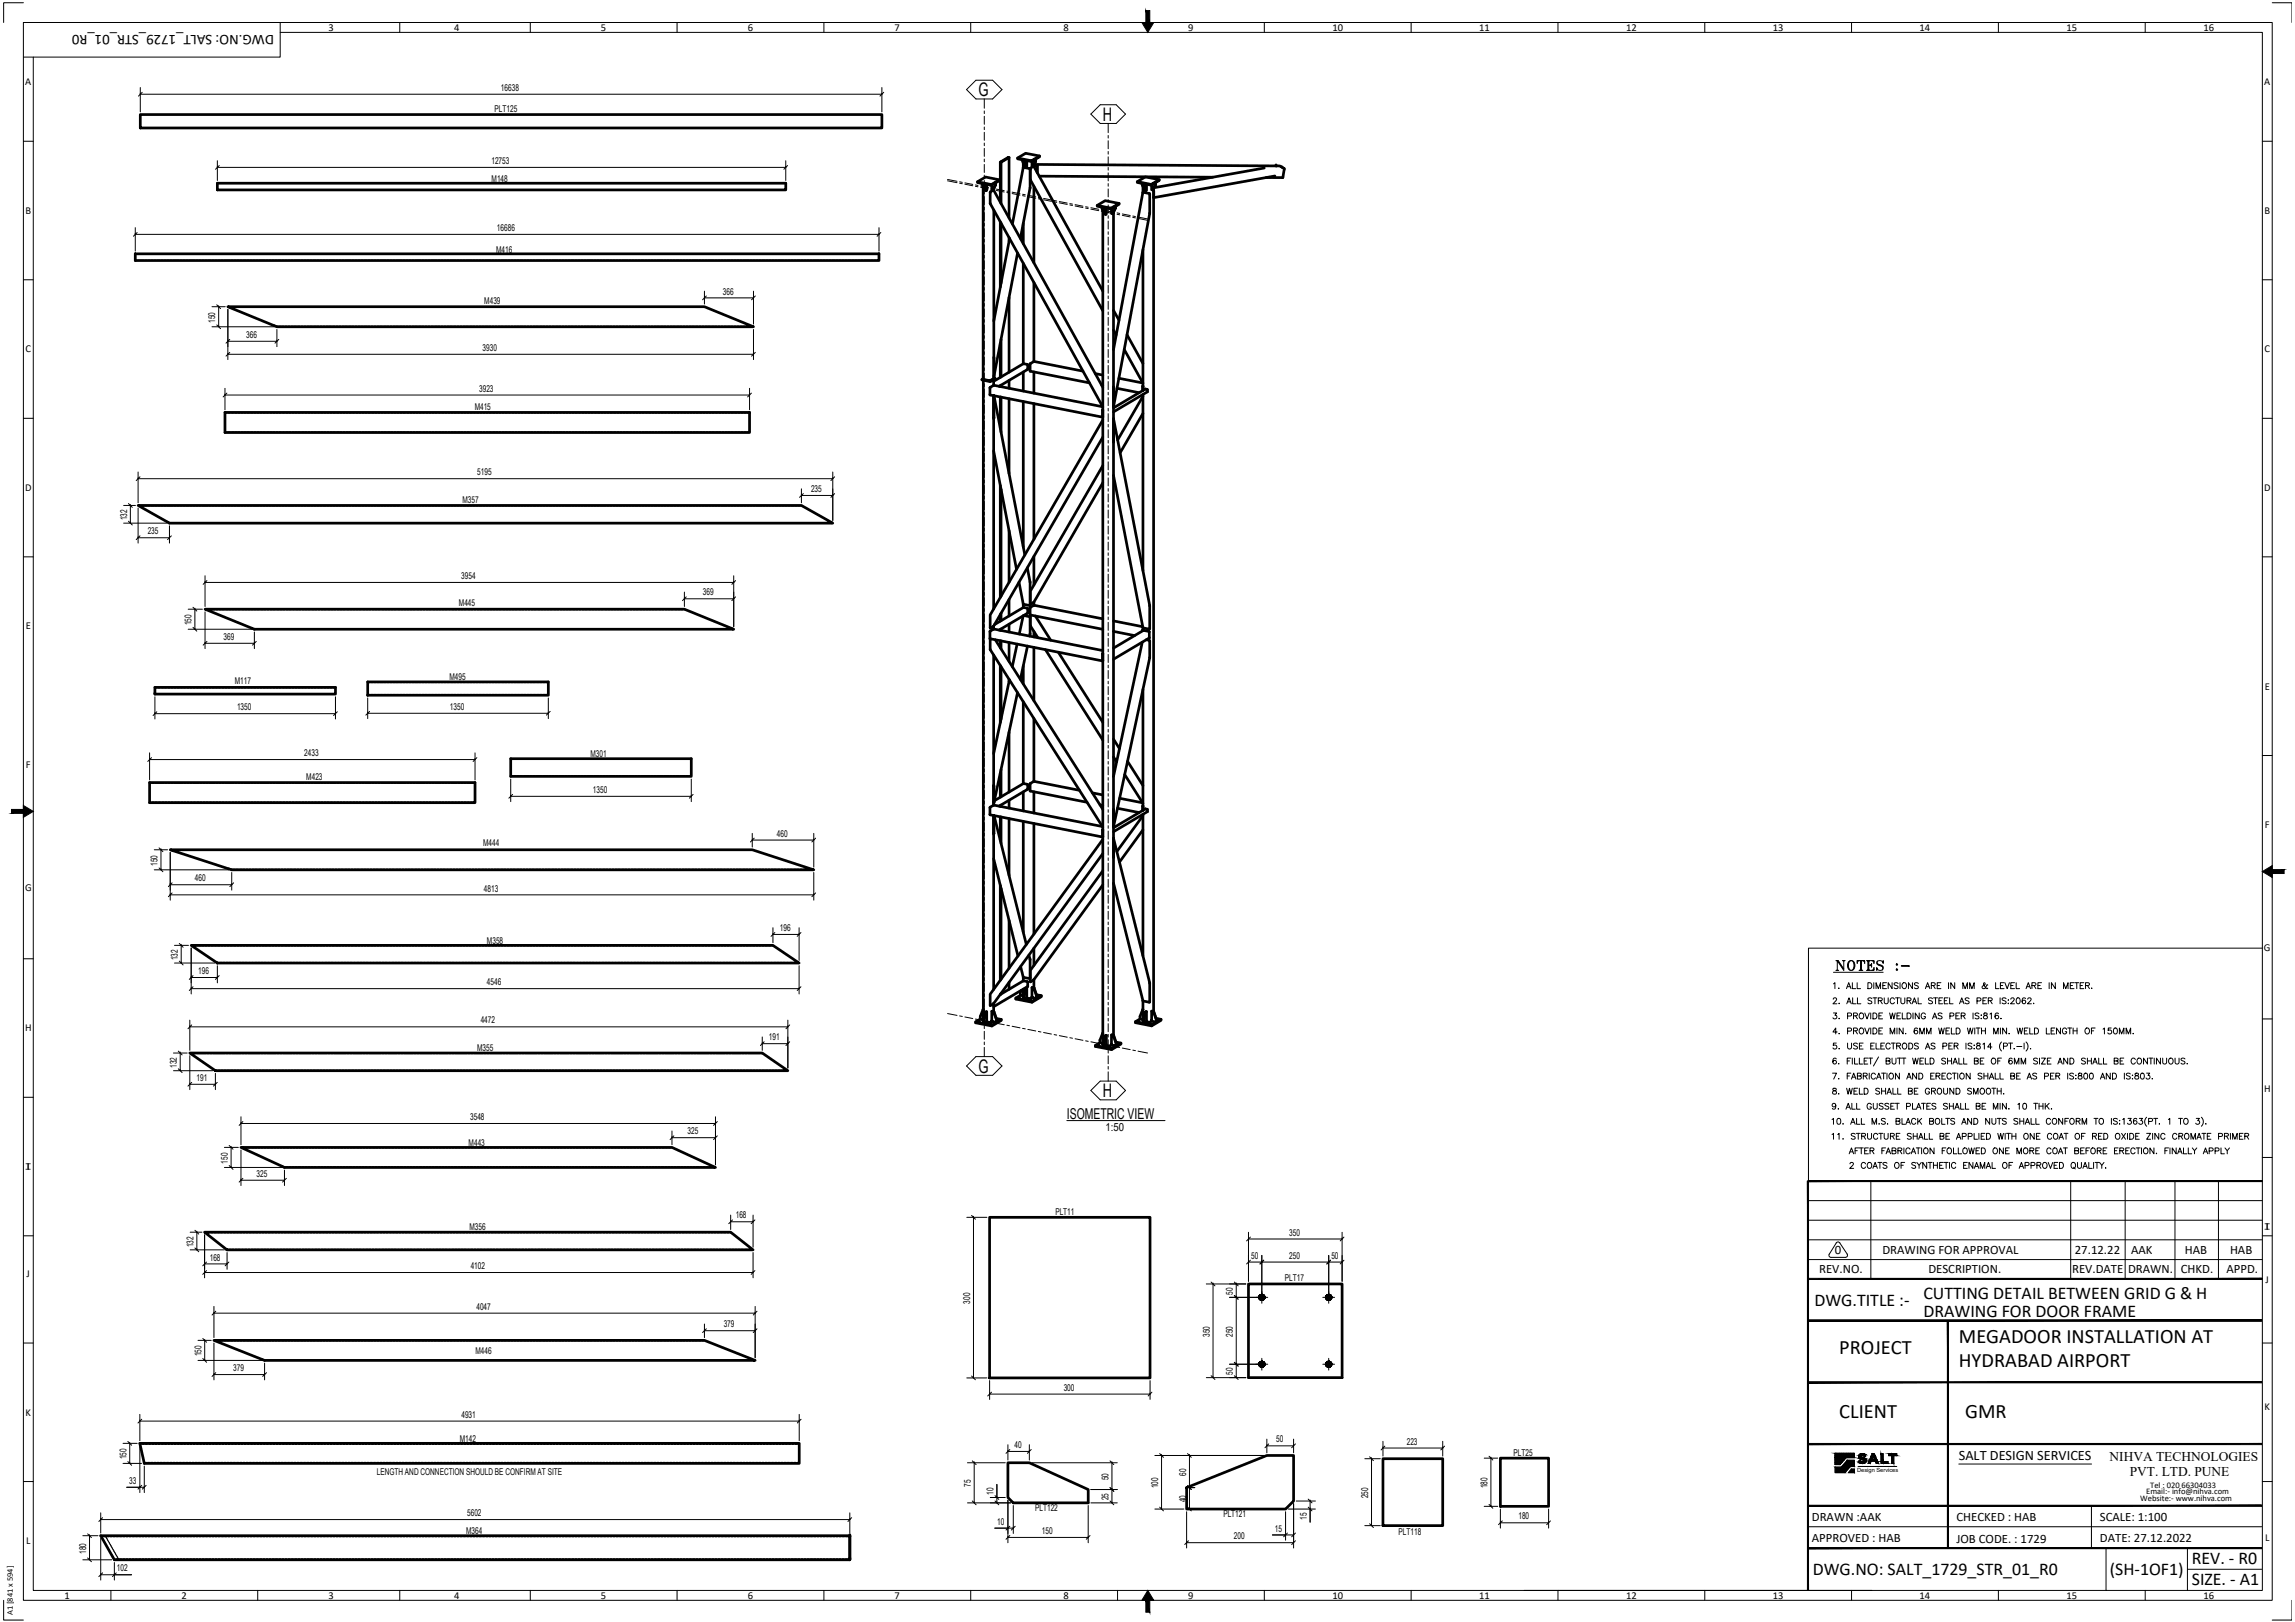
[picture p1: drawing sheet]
<svg xmlns="http://www.w3.org/2000/svg" width="841mm" height="594mm" viewBox="0 0 841 594" stroke-linecap="round" stroke-linejoin="round" font-family="sans-serif">
<defs><g id="words">
<g font-size="7.5">
<text x="674" y="495.8">PROJECT</text>
<text x="717.8" y="492">MEGADOOR INSTALLATION AT</text>
<text x="717.8" y="500.7">HYDRABAD AIRPORT</text>
<text x="674" y="519.4">CLIENT</text>
<text x="720.2" y="519.4">GMR</text>
</g>
<g font-size="6.8">
<text x="358.6" y="35.3">G</text>
<text x="404.2" y="44.2">H</text>
<text x="358.6" y="392.9">G</text>
<text x="404.2" y="401.9">H</text>
</g>
<g font-size="6.6">
<text x="664.9" y="478.4">DWG.TITLE :-</text>
<text x="704.8" y="475.6">CUTTING DETAIL BETWEEN GRID G &amp; H</text>
<text x="704.8" y="482.2">DRAWING FOR DOOR FRAME</text>
<text x="803.2" y="572.8">REV. - R0</text>
<text x="664.3" y="576.7">DWG.NO: SALT_1729_STR_01_R0</text>
<text x="773.2" y="576.7">(SH-1OF1)</text>
<text x="803.2" y="580.6">SIZE. - A1</text>
</g>
<text font-size="5.5" x="390.9" y="409.7">ISOMETRIC VIEW</text>
<text font-size="5.4" x="100.4" y="12.9" transform="rotate(180 100.4 12.9)">DWG.NO: SALT_1729_STR_01_R0</text>
<g font-size="5.3">
<text x="671" y="363.4">1. ALL DIMENSIONS ARE IN MM &amp; LEVEL ARE IN METER.</text>
<text x="671" y="374.3">3. PROVIDE WELDING AS PER IS:816.</text>
<text x="671" y="379.9">4. PROVIDE MIN. 6MM WELD WITH MIN. WELD LENGTH OF 150MM.</text>
<text x="670.6" y="396.5">7. FABRICATION AND ERECTION SHALL BE AS PER IS:800 AND IS:803.</text>
<text x="670.6" y="401.8">8. WELD SHALL BE GROUND SMOOTH.</text>
<text x="670.6" y="407.5">9. ALL GUSSET PLATES SHALL BE MIN. 10 THK.</text>
<text x="670.6" y="418.4">11. STRUCTURE SHALL BE APPLIED WITH ONE COAT OF RED OXIDE ZINC CROMATE PRIMER</text>
<text x="676.6" y="423.7">AFTER FABRICATION FOLLOWED ONE MORE COAT BEFORE ERECTION. FINALLY APPLY</text>
</g>
<text font-size="5.2" x="717.8" y="534.8">SALT DESIGN SERVICES</text>
<g font-size="4.9">
<text x="773.1" y="535">NIHVA TECHNOLOGIES</text>
<text x="780.4" y="540.6">PVT. LTD. PUNE</text>
</g>
<g font-size="4.7">
<text x="672.4" y="459.5">0</text>
<text x="689.8" y="459.5">DRAWING FOR APPROVAL</text>
<text x="760.3" y="459.5">27.12.22</text>
<text x="781" y="459.5">AAK</text>
<text x="800.6" y="459.5">HAB</text>
<text x="817.2" y="459.5">HAB</text>
<text x="666.6" y="466.4">REV.NO.</text>
<text x="706.7" y="466.4">DESCRIPTION.</text>
<text x="759.3" y="466.4">REV.DATE</text>
<text x="779.8" y="466.4">DRAWN.</text>
<text x="799.2" y="466.4">CHKD.</text>
<text x="815.9" y="466.4">APPD.</text>
<text x="664" y="557.2">DRAWN :AAK</text>
<text x="717" y="557.2">CHECKED : HAB</text>
<text x="769.5" y="557.2">SCALE: 1:100</text>
<text x="664" y="564.8">APPROVED : HAB</text>
<text x="717" y="565">JOB CODE. : 1729</text>
<text x="769.5" y="564.8">DATE: 27.12.2022</text>
</g>
<text font-size="4.1" x="405.1" y="414.1">1:50</text>
<g font-size="3.9">
<text x="120.4" y="11.3">3</text>
<text x="166.4" y="11.3">4</text>
<text x="220.2" y="11.2">5</text>
<text x="274" y="11.3">6</text>
<text x="327.9" y="11.2">7</text>
<text x="389.8" y="11.3">8</text>
<text x="435.4" y="11.3">9</text>
<text x="488.3" y="11.3">10</text>
<text x="542.1" y="11.3">11</text>
<text x="595.9" y="11.3">12</text>
<text x="649.7" y="11.3">13</text>
<text x="703.5" y="11.3">14</text>
<text x="757.3" y="11.2">15</text>
<text x="807.4" y="11.3">16</text>
<text x="9.2" y="31.2">A</text>
<text x="829.8" y="31.2">A</text>
<text x="9.3" y="78.3">B</text>
<text x="829.8" y="78.3">B</text>
<text x="9.3" y="129.1">C</text>
<text x="829.8" y="129.1">C</text>
<text x="9.2" y="179.8">D</text>
<text x="829.7" y="179.8">D</text>
<text x="9.4" y="230.5">E</text>
<text x="829.9" y="252.6">E</text>
<text x="9.5" y="281.3">F</text>
<text x="830" y="303.3">F</text>
<text x="9.2" y="326.3">G</text>
<text x="829.6" y="348.3">G</text>
<text x="9.2" y="377.7">H</text>
<text x="829.7" y="399.8">H</text>
<text x="9.4" y="428.5">T</text>
<text x="11.3" y="426.1" transform="rotate(180 11.3 426.1)">T</text>
<text x="831.8" y="448.1" transform="rotate(180 831.8 448.1)">T</text>
<text x="829.9" y="450.5">T</text>
<text x="9.8" y="467.7">J</text>
<text x="830.3" y="469.8">J</text>
<text x="9.4" y="518.5">K</text>
<text x="829.9" y="516.4">K</text>
<text x="9.6" y="565.6">L</text>
<text x="830.1" y="564.6">L</text>
<text x="23.6" y="585.6">1</text>
<text x="66.6" y="585.6">2</text>
<text x="120.4" y="585.6">3</text>
<text x="166.4" y="585.6">4</text>
<text x="220.2" y="585.5">5</text>
<text x="274" y="585.6">6</text>
<text x="327.9" y="585.5">7</text>
<text x="389.8" y="585.6">8</text>
<text x="435.4" y="585.5">9</text>
<text x="488.3" y="585.6">10</text>
<text x="542.1" y="585.6">11</text>
<text x="595.9" y="585.6">12</text>
<text x="649.7" y="585.6">13</text>
<text x="703.5" y="585.6">14</text>
<text x="757.3" y="585.5">15</text>
<text x="807.4" y="585.6">16</text>
</g>
<g font-size="3.4">
<text x="183.6" y="33.3">16638</text>
<text x="181.3" y="41.2">PLT125</text>
<text x="180.1" y="60.1">12753</text>
<text x="180.1" y="66.6">M148</text>
<text x="182.1" y="84.6">16686</text>
<text x="181.8" y="92.5">M416</text>
<text x="264.9" y="107.9">366</text>
<text x="177.5" y="111.4">M439</text>
<text x="78.9" y="118.2" transform="rotate(-90 78.9 118.2)">150</text>
<text x="90.3" y="123.8">366</text>
<text x="176.8" y="128.5">3930</text>
<text x="175.6" y="143.5">3923</text>
<text x="173.9" y="150">M415</text>
<text x="174.9" y="174.1">5195</text>
<text x="169.5" y="184.3">M357</text>
<text x="297.2" y="180.2">235</text>
<text x="46.5" y="190.6" transform="rotate(-90 46.5 190.6)">132</text>
<text x="54.1" y="195.7">235</text>
<text x="169" y="212.1">3954</text>
<text x="257.6" y="218.1">369</text>
<text x="168.2" y="222">M445</text>
<text x="70.2" y="229" transform="rotate(-90 70.2 229)">150</text>
<text x="82" y="234.4">369</text>
<text x="86" y="250.7">M117</text>
<text x="164.7" y="248.9">M495</text>
<text x="86.9" y="260.2">1350</text>
<text x="164.9" y="260">1350</text>
<text x="111.5" y="277">2433</text>
<text x="216.4" y="277.2">M301</text>
<text x="112.2" y="285.7">M423</text>
<text x="217.3" y="290.4">1350</text>
<text x="177.1" y="310">M444</text>
<text x="284.7" y="306.5">460</text>
<text x="57.8" y="317.1" transform="rotate(-90 57.8 317.1)">150</text>
<text x="71.4" y="322.8">460</text>
<text x="177.3" y="326.5">4813</text>
<text x="285.8" y="341">196</text>
<text x="178.5" y="345.7">M358</text>
<text x="65.2" y="351.7" transform="rotate(-90 65.2 351.7)">132</text>
<text x="72.6" y="356.8">196</text>
<text x="178.5" y="360.9">4546</text>
<text x="176.1" y="374.9">4472</text>
<text x="281.8" y="381">191</text>
<text x="174.8" y="385.1">M355</text>
<text x="64.8" y="391.1" transform="rotate(-90 64.8 391.1)">132</text>
<text x="72" y="395.9">191</text>
<text x="172.3" y="410.3">3548</text>
<text x="171.7" y="419.8">M443</text>
<text x="252" y="415.5">325</text>
<text x="83.5" y="426.2" transform="rotate(-90 83.5 426.2)">150</text>
<text x="94" y="431">325</text>
<text x="269.6" y="446.3">168</text>
<text x="386.7" y="445">PLT11</text>
<text x="172" y="450.4">M356</text>
<text x="472.4" y="452.6">350</text>
<text x="70.9" y="456.8" transform="rotate(-90 70.9 456.8)">132</text>
<text x="76.9" y="461.7">168</text>
<text x="458.5" y="461">50</text>
<text x="472.4" y="461">250</text>
<text x="487.9" y="461">50</text>
<text x="172.5" y="464.8">4102</text>
<text x="470.8" y="469.2">PLT17</text>
<text x="174.6" y="479.7">4047</text>
<text x="355.5" y="477.5" transform="rotate(-90 355.5 477.5)">300</text>
<text x="451.8" y="474.2" transform="rotate(-90 451.8 474.2)">50</text>
<text x="265.2" y="486.2">379</text>
<text x="443.3" y="489.7" transform="rotate(-90 443.3 489.7)">350</text>
<text x="451.8" y="489.7" transform="rotate(-90 451.8 489.7)">250</text>
<text x="73.8" y="496.8" transform="rotate(-90 73.8 496.8)">150</text>
<text x="174.2" y="495.8">M446</text>
<text x="85.4" y="502.2">379</text>
<text x="451.8" y="503.6" transform="rotate(-90 451.8 503.6)">50</text>
<text x="389.8" y="509.4">300</text>
<text x="169.1" y="519.3">4931</text>
<text x="168.5" y="528">M142</text>
<text x="371.8" y="530.4">40</text>
<text x="467.7" y="528.3">50</text>
<text x="515.5" y="529.1">223</text>
<text x="554.7" y="533.3">PLT25</text>
<text x="46.3" y="534.6" transform="rotate(-90 46.3 534.6)">150</text>
<text x="47.3" y="543.5">33</text>
<text x="138.1" y="540.1">LENGTH AND CONNECTION SHOULD BE CONFIRM AT SITE</text>
<text x="355.8" y="544.6" transform="rotate(-90 355.8 544.6)">75</text>
<text x="406.3" y="542.1" transform="rotate(-90 406.3 542.1)">50</text>
<text x="424.4" y="545.1" transform="rotate(-90 424.4 545.1)">100</text>
<text x="434.7" y="540.5" transform="rotate(-90 434.7 540.5)">60</text>
<text x="545.1" y="545.1" transform="rotate(-90 545.1 545.1)">180</text>
<text x="364.1" y="547.6" transform="rotate(-90 364.1 547.6)">10</text>
<text x="406.3" y="549.5" transform="rotate(-90 406.3 549.5)">25</text>
<text x="434.7" y="550.3" transform="rotate(-90 434.7 550.3)">40</text>
<text x="501.4" y="548.8" transform="rotate(-90 501.4 548.8)">250</text>
<text x="171.2" y="555.3">5602</text>
<text x="379.3" y="553.5">PLT122</text>
<text x="448.3" y="555.7">PLT121</text>
<text x="478.9" y="556.6" transform="rotate(-90 478.9 556.6)">15</text>
<text x="556.4" y="556.5">180</text>
<text x="170.8" y="561.9">M364</text>
<text x="365.5" y="558.5">10</text>
<text x="381.8" y="561.9">150</text>
<text x="452.2" y="563.8">200</text>
<text x="467.2" y="561">15</text>
<text x="512.5" y="562.1">PLT118</text>
<text x="31.6" y="569.1" transform="rotate(-90 31.6 569.1)">180</text>
<text x="42.8" y="575.5">102</text>
</g>
<g font-size="3.1">
<text x="788" y="545">Tel : 020 66304033</text>
<text x="784.3" y="549.7">Website:- www.nihva.com</text>
<text x="786.5" y="547.3">Email:- info@nihva.com</text>
<text x="4.7" y="591.6" transform="rotate(-90 4.7 591.6)">A1 [841 x 594]</text>
</g>
<text font-size="2.1" x="680.6" y="539.2">Design Services</text>
</g></defs>
<!-- layer: Part -->
<g fill="#000">
<circle cx="467.6" cy="60.8" r=".5"/>
<circle cx="360.3" cy="369.7" r=".5"/>
<circle cx="311.4" cy="571.3" r=".5"/>
<circle cx="311.4" cy="562.5" r=".5"/>
<circle cx="311.4" cy="562.9" r=".5"/>
<circle cx="311.4" cy="570.9" r=".5"/>
</g>
<g fill="none" stroke="#000" stroke-width=".99">
<path d="M51.4 42h271.8v4.9h-271.8zM366.6 59.4l2.9-1.8 .3 .1zM366.6 59.4v14.6M366.8 59.4v15.1M369.8 57.7v22.1M372.9 57.9l5.1 1 3-1.8v.3l-3 1.8v-.3M374.5 58.5l.5 1.2M375 58.6v2.7M375.4 59.4h.2M376.3 58.8v2.2l-.4 .1-.5-2.4 .6 2.5M378.2 59.1v1.7l.4 .1 .8-1.8M379.5 59v-.7v.7l-.8 1.9"/>
<path d="M381 57.1l-5.1-1-3 1.8v.3l5.1 1M79.7 67.1h208.3v2.5h-208.3zM358.2 66.6l5.1 1 2.9-1.7v.3l-2.9 1.7v-.3M359.8 67.2l.5 1.2M360.3 67.3v71.6l2.5 .5 1.4-.8M360.7 68.1h.1M361.6 67.5v2.2l-.3 .2-.6-1.8v-.7l.6 2.5M364.2 69.1v.6M364.2 76.9v61.7M364.7 67.8l-.8 1.8h-.4v-1.8M364.8 67.7v-.7v.7l-.9 1.9M366.2 65.9l-5-1.1-3 1.8v.3l5.1 1"/>
<path d="M378.7 60.9h-.1M378.8 60.9l25.3 45.7M378.8 60.9l-1.2 .9v4.1l26.5 47.9M378.9 60.5l1.2 .2M378.9 60.5l1.2 .2v2.6M378.9 60.4v.6M378.9 68.2v28.1M379 60.2l90 .6 1.6 .9-.5 3.3h-6.1M380 60.8v2.3M380.8 64.5l63.6 .4M402.1 75.2l5.1 1 2.9-1.7v.3l-2.9 1.7v-.3M403.6 75.8l.5 1.3"/>
<path d="M404.1 76l.2 306.7M404.5 76.8h.2M405.4 76.2v2.2l-.2 .1-.7-1.7v-.8l.7 2.5M408.1 77.8l-.1 301.4M408.6 76.4l-.9 1.9-.4-.1v-1.7M408.7 76.4v-.8v.8l-1 1.9M410.1 74.5l-5.1-1-2.9 1.7v.3l5.1 1M416.8 66.5l5.1 1 2.9-1.7v.3l-2.9 1.7v-.3M418.4 67.1l.4 1.3M418.8 67.2v3.3M419.2 68.1h.2M420.2 67.5v2.2l-.5 .1-.5-2.5 .7 2.5"/>
<path d="M422 67.7v1.8l.4 .1 .9-1.9M422.7 69.1v301.3M423.4 67.7v-.8v.8l-1 1.9M424.8 65.8l-5.1-1-2.9 1.7v.3l5.1 1M463.3 61.5l-40.4 7.3M467.2 64.5l-44.5 7.8v-2.5M467.6 60.8h.2M469.6 61.1l.3 .2M49.6 93h272.5v2.4h-272.5zM366.6 81.2v23.9M366.8 81.7v22M369.8 87v1.4"/>
<path d="M370 87.4l-5.8 30.2M371 82l4-20.6 2.4 .4 .1 6.9-3.6 18.6M372.9 92.7l-8.7 45.2M375 81.8v7.4M375 96.4v36.8M418.8 91.4v51.6M83.5 112.3h174.6l18 7.4h-174.6zM369.8 109v27.3M378.9 103.5v28.9M408.1 113.7l2 3.6M359.8 139l3.1 .6M360.3 138.7l-.5 .5 3.1 .6"/>
<path d="M360.3 139.3l.1 234.7M362.9 139.6l1.7-1.1-1.7 1.3zM364.1 139v2.1M364.2 130.8v7.2M364.2 138.5h.4M364.2 138.6h.1M366.6 125.7v12.5M366.8 124.3v13.8M369.8 139.3v2.9M375 133.3l1.6 .3v1.7l-10.5 6.2M375 133.3l-10.9 6.4M375 136.3v6.9"/>
<path d="M378.9 132.4l-1.4 .9v2.7l21.7 4.2M378.9 136.2v7.8M378.9 132.4h.1M378.9 132.4l18 3.5M401.3 136.8l2.8 .6M408.1 128l10.7-57.4 .1-.2 2.3 .5 .1 7.3-13.2 70.6M408.1 120.9l.9 1.8M410 138.5l8.8 1.8M412 128l6.8 12.4M413 122.6l5.8 10.5M82.4 151.1h192.3v7.3h-192.3zM364.1 153.4l.1-8.5 11.4 58.4"/>
<path d="M364.2 153l-.1 .1M364.2 144.9l-.1 78.1M364.2 141.1l-1.4 .9v2.7l41.3 8M364.2 141.1h.1M364.2 141.1l39.9 7.9M366.6 141.2v.4M366.6 145.4v11.5M366.8 141.1v.5M366.8 145.4v12.9M369.8 146v27.5M375 147.1v53.2M378.9 147.8v49.7"/>
<path d="M403.7 141.1l.4 .1M404.1 153.8l-41.2 71.4v4.9l1.2-.7 40-69.3M404.1 141.8l-40-72.2-1.2 .9v4.1l41.2 74.5M404.1 150.1v.1M404.1 152.7h.1M408.1 149.4l11.6-6.9 .8 .2v.8l-12.4 7.4M408.1 153.3l13.2 68.5v8.5l-2.5-.5M408.1 153.3v.3M408.1 141.6v.3M408.1 148.7v.3M409.3 142.2l8.1 1.6M418.8 141.4v1.6"/>
<path d="M418.8 141.5h.1M418.8 144.5v64.5M418.8 145.1l-9.2 16M418.8 151.4l-8.3 14.4M364.1 165.2l8.4 43.3M366.6 177.8v41M366.8 179.2v39.1M404.1 170.5l-26.5 46v4.9l1.2-.8 25.3-43.8M408.1 174.1l10.7 55.7M408.1 161.7v.3M50.6 185.1h243.1l11.5 6.5h-243.1zM369.8 194.4v18.9"/>
<path d="M369.8 219.5v6.1M376.5 208a36.1 36.1 0 0 1 1 13.4l-.1 .4-2.4-.5-1.6-8.1M378.9 203.8v10.4M75.1 223.1h175.7l18.1 7.4h-175.7zM363 234l-.1 3.9 41.2 65M364.1 229.3v1.1M364.1 239.9v55M364.2 230.4l-1.4 .9v2.6l41.3 8.2M364.2 230.4h.1M364.2 230.4l39.9 7.9M364.7 234.3l39.4 62.1M366.6 225.1v2.4"/>
<path d="M366.6 230.5v.4M366.6 234.7v2.5M366.8 224.6v2.7M366.8 230.4v.5M366.8 234.7v3M369.8 228.6v2.9M369.8 235.3v7M372.7 235.9l-1.7 8.3M374.9 225.6l-1.4 6.6M375 222.5l1.6 .3v1.8l-10.5 6.2M375 222.5l-10.5 6.3M375 221.2v1.3"/>
<path d="M375.2 225.4l2.2 .6-.1 7M376.5 236.7l-2.6 12.1M377.7 225.3l-.1 3.9 2.7 4.4M378.9 221.7l-1.4 .8v2.7l26.6 5.3M378.9 220.5v1.2M378.9 231.3v2M378.9 237.1v19.6M378.9 221.7h.1M378.9 221.7l25.2 5M379.4 225.6l5.7 8.9M383.1 237.9l21 33.2M387.8 238.9l16.3 25.6"/>
<path d="M404.1 239.3v.2M404.1 239.4v.1M408.1 237.4l10.9-6.5 2.2 .5-.1 2.3-13 7.8M408.1 227.4l10.7 2.1M408.1 231.3l7.7 1.5M418.6 235.2l-10.5 49.2M418.8 230.6v.4M418.8 230.7v.1M418.8 229.9v1.1M420.1 234.3l1.2 .4v6.2l-13.2 61.8M56.8 251.8h66.1v2.4h-66.1zM134.7 249.8h66.2v4.8h-66.2z"/>
<path d="M134.7 254.6h.1M366.6 243.8v20.8M366.8 244.2v19.2M369.8 248.8v.8M369.9 249l-5.8 27M372.9 253.7l-8.7 40.3M375 243.9v6.6M375 257v30M404.1 242h.1M418.8 252.5v44.3M187.2 277.9h66.1v6.5h-66.1zM369.8 268.1v22"/>
<path d="M378.9 263.2v23M408.1 270.7l2.1 3.5M408.1 277.2l1.1 1.8M413.2 278.8l5.6 8.9M54.8 286.6h119.3v7.4h-119.3zM364.1 287.6v6.6M364.1 287.8l.1 .1M364.1 298.7v63.7M364.2 293.9l-.1 .1M364.2 294.9l-1.4 .9v2.6l41.3 8.2M364.2 294.9h.1M364.2 294.9l39.8 7.8"/>
<path d="M366.6 283.1v8.9M366.6 295v.3M366.6 299.2v8.6M366.8 281.8v10M366.8 294.9v.5M366.8 299.2v9.7M369.8 293.1v2.9M369.8 299.8v20.9M375 287l1.6 .3v1.8l-10.5 6.2M375 287l-10.6 6.3M375 290v7M378.9 286.2l-1.4 .8v2.7l20.9 4.1"/>
<path d="M378.9 290v7.8M378.9 286.2h.1M378.9 286.2l16.7 3.3M400.3 290.4l3.8 .8M403.1 294.8l1 .2M408.1 296.3v.3M409.5 296l7.9 1.6M410.3 292.4l8.4 1.6M412.2 283.7l6.6 10.5M418.8 295.1v1.7M418.8 295.2v.1M418.8 298.2v51.9"/>
<path d="M418.8 298.8l-9.5 13.1M62.4 311.2h213.3l22.5 7.4h-213.3zM364.1 305.5l.1-6.8 11.9 47.2M364.1 314.5l8.9 35.6M364.2 305.2l-.1 .1M375 300.8v40.6M378.9 301.6v40.5M404.1 306.5h.1M404.1 307.5l-41.2 56.6v4.2l1.2-.7 40-55M404.1 303.8v.2M404.1 303.9v.1M404.1 318.9l-26.5 36.5v4.2l1.2-.7 25.3-34.8"/>
<path d="M408.1 303.2l11.6-6.9 .8 .1v.9l-12.4 7.3M408.1 307.3v-.3l13.2 52.9v7.1l-2.5-.5M408.1 313.8v.3M408.1 302.6v.2M418.8 303.9l-8.5 11.8M366.6 324.3v34.7M366.8 325.4v33.3M369.8 337.1v17.5M408.1 323.4l10.7 43.1M70.1 346.3h213.2l9.5 6.4h-213.1zM79.6 352.7h.1M369.8 359.8v2.5"/>
<path d="M375 359.3l1.6 .3v1.7l-12.5 7.4M375 359.3l-8.5 5M375 357.9v1.4M377.1 349.8l.4 1.7-.1 6.9-2.4-.5-1-3.9M378.9 358.8l-.1 3M378.9 347.3v6.3M359.2 373.3l-1.7 1v.3l6 1.2 3.4-2.1v-.3M360.2 369.8l-1 2.5v1l1.1 .2M360.4 373.9h.2M361 370.8l-.4 4M361.6 370.6l-.6 .2-.6 3.1 .2 .9 1-.8v-3.4l-.4 .2M363.5 370.4l.7 .1 1.1 3"/>
<path d="M363.5 370.4l.6 .2 1.1 2.9v.9l-1.5-.3-.2-.3zM363.5 375.4v.4M363.6 374l-.9 .5-1.2-.2M364.1 367.6v2.9M364.2 370.5l-.1 .1M365.1 373l1.8 .4-3.4 2-6-1.1M365.2 373.5v.9M366.6 364.2h.1M366.8 363.8v.3M373.9 364.6l-1.6 .9v.4l5.9 1.2 3.4-2.1v-.3M374.3 362.7l-.4 .9v1l1.1 .2M375 362.3l.1 3"/>
<path d="M375.1 365.2h.2M375.7 362.1l-.4 4M376.3 361.9l-.6 .2-.6 3.1 .2 .9 1-.8v-3.4l-.4 .2M378.2 361.7l.7 .1 1.1 3M378.2 361.7l.6 .1 1.1 3v.9l-1.5-.3-.2-.3zM378.2 366.7v.4M378.3 365.3l-.8 .5-1.3-.3M379.8 364.3l1.8 .4-3.4 2-5.9-1.2M379.9 364.8v.9M404.1 378.4l-1 2.6v.9l1 .2M404.9 379.4l-.4 4.1M405.4 379.3l-.5 .1-.6 3.2 .2 .9 .9-.8v-3.4l-.4 .2"/>
<path d="M407.3 379.1h.8l1 3M407.3 379.1l.7 .1 1 3v.9l-1.4-.3-.3-.3zM417.8 373.2l-1.7 1v.4l5.9 1.1 3.5-2v-.4M418.8 369.7l-1 2.6v.9l1 .2M418.8 366.6l.1 7.4M418.8 369.7h.1M418.9 374h.1M419 373.9h.2M419.6 370.7l-.4 4.1M420.1 370.5l-.5 .2-.6 3.2 .2 .9 .9-.9v-3.4l-.3 .3M422 370.4h.8l1 3M422 370.4l.7 .1 1 3v.9l-1.4-.3-.3-.3z"/>
<path d="M422 375.4v.3M422.2 374l-.8 .4-1.4-.2M422.8 370.4l-.1 .1M423.7 373l1.8 .3-3.5 2.1-5.9-1.2M423.7 373.5v.9M69.6 385.7h209.7l9.4 6.5h-209.8zM403.1 381.9l-1.7 1v.4l6 1.1 3.4-2v-.4M404.3 382.6h.2M407.4 384.1v.3M407.5 382.7l-.9 .4-1.3-.2M409 381.7l1.8 .3-3.4 2.1-6-1.2M409 382.2v.9"/>
<path d="M88.3 420.3h158l15.9 7.3h-158zM75 451.3h192.8l8.2 6.5h-192.8zM83.2 457.8h.1M362.6 445.9h58.8v58.8h-58.8zM457.5 470.3h34.3v34.3h-34.3zM78.4 490.9h179.7l18.6 7.4h-179.7zM51.2 528.6h241.7v7.4h-240zM369.4 535.8h7.8l21.6 9.8v4.8h-27.5l-1.9-1.9zM506.8 534.3h21.9v24.5h-21.9zM549.8 534.1h17.7v17.6h-17.7zM434.8 544.9l29.4-11.8h9.8v16.7l-2.9 2.9h-36.3zM311.4 562.5h-274.5l5 8.8h269.5v-8.8v8.8"/>
</g>
<!-- layer: Part_H -->
<g fill="none" stroke="#000" stroke-width=".37">
<path d="M79.7 69.4h.1M79.7 69.4h.6M79.7 67.2h.6M79.7 69.3v.2M80.7 69.4h.8M80.7 67.2h.8M81.9 69.4h.8M81.9 67.2h.8M83.1 69.4h.7M83.1 67.2h.7M84.2 69.4h.8M84.2 67.2h.8"/>
<path d="M85.4 69.4h.8M85.4 67.2h.8M86.6 69.4h.8M86.6 67.2h.8M87.7 69.4h.8M87.7 67.2h.8M88.9 69.4h.8M88.9 67.2h.8M90.1 69.4h.7M90.1 67.2h.7M91.2 69.4h.8M91.2 67.2h.8"/>
<path d="M92.4 69.4h.8M92.4 67.2h.8M93.6 69.4h.7M93.6 67.2h.7M94.7 69.4h.8M94.7 67.2h.8M95.9 69.4h.8M95.9 67.2h.8M97.1 69.4h.8M97.1 67.2h.8M98.2 69.4h.8M98.2 67.2h.8"/>
<path d="M99.4 69.4h.8M99.4 67.2h.8M100.6 69.4h.7M100.6 67.2h.7M101.7 69.4h.8M101.7 67.2h.8M102.9 69.4h.8M102.9 67.2h.8M104.1 69.4h.8M104.1 67.2h.8M105.2 69.4h.8M105.2 67.2h.8"/>
<path d="M106.4 69.4h.8M106.4 67.2h.8M107.6 69.4h.8M107.6 67.2h.8M108.7 69.4h.8M108.7 67.2h.8M109.9 69.4h.8M109.9 67.2h.8M111.1 69.4h.7M111.1 67.2h.7M112.2 69.4h.8M112.2 67.2h.8"/>
<path d="M113.4 69.4h.8M113.4 67.2h.8M114.6 69.4h.8M114.6 67.2h.8M115.7 69.4h.8M115.7 67.2h.8M116.9 69.4h.8M116.9 67.2h.8M118.1 69.4h.8M118.1 67.2h.8M119.2 69.4h.8M119.2 67.2h.8"/>
<path d="M120.4 69.4h.8M120.4 67.2h.8M121.6 69.4h.7M121.6 67.2h.7M122.7 69.4h.8M122.7 67.2h.8M123.9 69.4h.8M123.9 67.2h.8M125.1 69.4h.8M125.1 67.2h.8M126.2 69.4h.8M126.2 67.2h.8"/>
<path d="M127.4 69.4h.8M127.4 67.2h.8M128.6 69.4h.7M128.6 67.2h.7M129.7 69.4h.8M129.7 67.2h.8M130.9 69.4h.8M130.9 67.2h.8M132.1 69.4h.7M132.1 67.2h.7M133.2 69.4h.8M133.2 67.2h.8"/>
<path d="M134.4 69.4h.8M134.4 67.2h.8M135.6 69.4h.8M135.6 67.2h.8M136.7 69.4h.8M136.7 67.2h.8M137.9 69.4h.8M137.9 67.2h.8M139.1 69.4h.7M139.1 67.2h.7M140.3 69.4h.7M140.3 67.2h.7"/>
<path d="M141.4 69.4h.8M141.4 67.2h.8M142.6 69.4h.8M142.6 67.2h.8M143.7 69.4h.8M143.7 67.2h.8M144.9 69.4h.8M144.9 67.2h.8M146.1 69.4h.8M146.1 67.2h.8M147.2 69.4h.8M147.2 67.2h.8"/>
<path d="M148.4 69.4h.8M148.4 67.2h.8M149.6 69.4h.7M149.6 67.2h.7M150.7 69.4h.8M150.7 67.2h.8M151.9 69.4h.8M151.9 67.2h.8M153.1 69.4h.8M153.1 67.2h.8M154.2 69.4h.8M154.2 67.2h.8"/>
<path d="M155.4 69.4h.8M155.4 67.2h.8M156.6 69.4h.8M156.6 67.2h.8M157.7 69.4h.8M157.7 67.2h.8M158.9 69.4h.8M158.9 67.2h.8M160.1 69.4h.7M160.1 67.2h.7M161.2 69.4h.8M161.2 67.2h.8"/>
<path d="M162.4 69.4h.8M162.4 67.2h.8M163.6 69.4h.8M163.6 67.2h.8M164.7 69.4h.8M164.7 67.2h.8M165.9 69.4h.8M165.9 67.2h.8M167.1 69.4h.8M167.1 67.2h.8M168.3 69.4h.7M168.3 67.2h.7"/>
<path d="M169.4 69.4h.8M169.4 67.2h.8M170.6 69.4h.8M170.6 67.2h.8M171.7 69.4h.8M171.7 67.2h.8M172.9 69.4h.8M172.9 67.2h.8M174.1 69.4h.8M174.1 67.2h.8M175.2 69.4h.8M175.2 67.2h.8"/>
<path d="M176.4 69.4h.8M176.4 67.2h.8M177.6 69.4h.8M177.6 67.2h.8M178.8 69.4h.7M178.8 67.2h.7M179.9 69.4h.8M179.9 67.2h.8M181.1 69.4h.8M181.1 67.2h.8M182.2 69.4h.8M182.2 67.2h.8"/>
<path d="M183.4 69.4h.8M183.4 67.2h.8M184.6 69.4h.8M184.6 67.2h.8M185.7 69.4h.8M185.7 67.2h.8M186.9 69.4h.8M186.9 67.2h.8M188.1 69.4h.7M188.1 67.2h.7M189.3 69.4h.7M189.3 67.2h.7"/>
<path d="M190.4 69.4h.8M190.4 67.2h.8M191.6 69.4h.8M191.6 67.2h.8M192.7 69.4h.8M192.7 67.2h.8M193.9 69.4h.8M193.9 67.2h.8M195.1 69.4h.8M195.1 67.2h.8M196.2 69.4h.8M196.2 67.2h.8"/>
<path d="M197.4 69.4h.8M197.4 67.2h.8M198.6 69.4h.7M198.6 67.2h.7M199.7 69.4h.8M199.7 67.2h.8M200.9 69.4h.8M200.9 67.2h.8M202.1 69.4h.8M202.1 67.2h.8M203.2 69.4h.8M203.2 67.2h.8"/>
<path d="M204.4 69.4h.8M204.4 67.2h.8M205.6 69.4h.8M205.6 67.2h.8M206.8 69.4h.7M206.8 67.2h.7M207.9 69.4h.8M207.9 67.2h.8M209.1 69.4h.8M209.1 67.2h.8M210.2 69.4h.8M210.2 67.2h.8"/>
<path d="M211.4 69.4h.8M211.4 67.2h.8M212.6 69.4h.8M212.6 67.2h.8M213.7 69.4h.8M213.7 67.2h.8M214.9 69.4h.8M214.9 67.2h.8M216.1 69.4h.8M216.1 67.2h.8M217.3 69.4h.7M217.3 67.2h.7"/>
<path d="M218.4 69.4h.8M218.4 67.2h.8M219.6 69.4h.8M219.6 67.2h.8M220.7 69.4h.8M220.7 67.2h.8M221.9 69.4h.8M221.9 67.2h.8M223.1 69.4h.8M223.1 67.2h.8M224.2 69.4h.8M224.2 67.2h.8"/>
<path d="M225.4 69.4h.8M225.4 67.2h.8M226.6 69.4h.8M226.6 67.2h.8M227.8 69.4h.7M227.8 67.2h.7M228.9 69.4h.8M228.9 67.2h.8M230.1 69.4h.8M230.1 67.2h.8M231.2 69.4h.8M231.2 67.2h.8"/>
<path d="M232.4 69.4h.8M232.4 67.2h.8M233.6 69.4h.8M233.6 67.2h.8M234.8 69.4h.7M234.8 67.2h.7M235.9 69.4h.8M235.9 67.2h.8M237.1 69.4h.8M237.1 67.2h.8M238.3 69.4h.7M238.3 67.2h.7"/>
<path d="M239.4 69.4h.8M239.4 67.2h.8M240.6 69.4h.8M240.6 67.2h.8M241.7 69.4h.8M241.7 67.2h.8M242.9 69.4h.8M242.9 67.2h.8M244.1 69.4h.8M244.1 67.2h.8M245.3 69.4h.7M245.3 67.2h.7"/>
<path d="M246.4 69.4h.8M246.4 67.2h.8M247.6 69.4h.8M247.6 67.2h.8M248.8 69.4h.7M248.8 67.2h.7M249.9 69.4h.8M249.9 67.2h.8M251.1 69.4h.8M251.1 67.2h.8M252.2 69.4h.8M252.2 67.2h.8"/>
<path d="M253.4 69.4h.8M253.4 67.2h.8M254.6 69.4h.8M254.6 67.2h.8M255.8 69.4h.7M255.8 67.2h.7M256.9 69.4h.8M256.9 67.2h.8M258.1 69.4h.8M258.1 67.2h.8M259.2 69.4h.8M259.2 67.2h.8"/>
<path d="M260.4 69.4h.8M260.4 67.2h.8M261.6 69.4h.8M261.6 67.2h.8M262.7 69.4h.8M262.7 67.2h.8M263.9 69.4h.8M263.9 67.2h.8M265.1 69.4h.8M265.1 67.2h.8M266.3 69.4h.7M266.3 67.2h.7"/>
<path d="M267.4 69.4h.8M267.4 67.2h.8M268.6 69.4h.8M268.6 67.2h.8M269.7 69.4h.8M269.7 67.2h.8M270.9 69.4h.8M270.9 67.2h.8M272.1 69.4h.8M272.1 67.2h.8M273.3 69.4h.7M273.3 67.2h.7"/>
<path d="M274.4 69.4h.8M274.4 67.2h.8M275.6 69.4h.8M275.6 67.2h.8M276.8 69.4h.7M276.8 67.2h.7M277.9 69.4h.8M277.9 67.2h.8M279.1 69.4h.8M279.1 67.2h.8M280.2 69.4h.8M280.2 67.2h.8"/>
<path d="M281.4 69.4h.8M281.4 67.2h.8M282.6 69.4h.8M282.6 67.2h.8M283.8 69.4h.7M283.8 67.2h.7M284.9 69.4h.8M284.9 67.2h.8M286.1 69.4h.8M286.1 67.2h.8M287.3 69.4h.7M287.3 67.2h.7"/>
<path d="M288 69.4h.1M49.6 95.3h.1M49.6 93.1h.1M49.6 95.3h.7M49.6 93.1h.7M50.7 95.3h.8M50.7 93.1h.8M51.9 95.3h.7M51.9 93.1h.7M53 95.3h.8M53 93.1h.8M54.2 95.3h.8"/>
<path d="M54.2 93.1h.8M55.4 95.3h.7M55.4 93.1h.7M56.5 95.3h.8M56.5 93.1h.8M57.7 95.3h.8M57.7 93.1h.8M58.9 95.3h.7M58.9 93.1h.7M60 95.3h.8M60 93.1h.8M61.2 95.3h.8"/>
<path d="M61.2 93.1h.8M62.4 95.3h.7M62.4 93.1h.7M63.5 95.3h.8M63.5 93.1h.8M64.7 95.3h.8M64.7 93.1h.8M65.8 95.3h.8M65.8 93.1h.8M67 95.3h.8M67 93.1h.8M68.2 95.3h.8"/>
<path d="M68.2 93.1h.8M69.4 95.3h.7M69.4 93.1h.7M70.5 95.3h.8M70.5 93.1h.8M71.7 95.3h.8M71.7 93.1h.8M72.9 95.3h.7M72.9 93.1h.7M74 95.3h.8M74 93.1h.8M75.2 95.3h.8"/>
<path d="M75.2 93.1h.8M76.4 95.3h.7M76.4 93.1h.7M77.5 95.3h.8M77.5 93.1h.8M78.7 95.3h.8M78.7 93.1h.8M79.9 95.3h.7M79.9 93.1h.7M81 95.3h.8M81 93.1h.8M82.2 95.3h.8"/>
<path d="M82.2 93.1h.8M83.4 95.3h.7M83.4 93.1h.7M84.5 95.3h.8M84.5 93.1h.8M85.7 95.3h.8M85.7 93.1h.8M86.9 95.3h.7M86.9 93.1h.7M88 95.3h.8M88 93.1h.8M89.2 95.3h.8"/>
<path d="M89.2 93.1h.8M90.4 95.3h.7M90.4 93.1h.7M91.5 95.3h.8M91.5 93.1h.8M92.7 95.3h.8M92.7 93.1h.8M93.9 95.3h.7M93.9 93.1h.7M95 95.3h.8M95 93.1h.8M96.2 95.3h.8"/>
<path d="M96.2 93.1h.8M97.4 95.3h.7M97.4 93.1h.7M98.5 95.3h.8M98.5 93.1h.8M99.7 95.3h.8M99.7 93.1h.8M100.9 95.3h.7M100.9 93.1h.7M102 95.3h.8M102 93.1h.8M103.2 95.3h.8"/>
<path d="M103.2 93.1h.8M104.4 95.3h.7M104.4 93.1h.7M105.5 95.3h.8M105.5 93.1h.8M106.7 95.3h.8M106.7 93.1h.8M107.9 95.3h.7M107.9 93.1h.7M109 95.3h.8M109 93.1h.8M110.2 95.3h.8"/>
<path d="M110.2 93.1h.8M111.4 95.3h.7M111.4 93.1h.7M112.5 95.3h.8M112.5 93.1h.8M113.7 95.3h.8M113.7 93.1h.8M114.9 95.3h.7M114.9 93.1h.7M116 95.3h.8M116 93.1h.8M117.2 95.3h.8"/>
<path d="M117.2 93.1h.8M118.4 95.3h.7M118.4 93.1h.7M119.5 95.3h.8M119.5 93.1h.8M120.7 95.3h.8M120.7 93.1h.8M121.9 95.3h.7M121.9 93.1h.7M123 95.3h.8M123 93.1h.8M124.2 95.3h.8"/>
<path d="M124.2 93.1h.8M125.4 95.3h.8M125.4 93.1h.8M126.5 95.3h.8M126.5 93.1h.8M127.7 95.3h.8M127.7 93.1h.8M128.9 95.3h.7M128.9 93.1h.7M130 95.3h.8M130 93.1h.8M131.2 95.3h.8"/>
<path d="M131.2 93.1h.8M132.4 95.3h.7M132.4 93.1h.7M133.5 95.3h.8M133.5 93.1h.8M134.7 95.3h.8M134.7 93.1h.8M135.9 95.3h.8M135.9 93.1h.8M137 95.3h.8M137 93.1h.8M138.2 95.3h.8"/>
<path d="M138.2 93.1h.8M139.4 95.3h.7M139.4 93.1h.7M140.5 95.3h.8M140.5 93.1h.8M141.7 95.3h.8M141.7 93.1h.8M142.9 95.3h.7M142.9 93.1h.7M144 95.3h.8M144 93.1h.8M145.2 95.3h.8"/>
<path d="M145.2 93.1h.8M146.4 95.3h.8M146.4 93.1h.8M147.5 95.3h.8M147.5 93.1h.8M148.7 95.3h.8M148.7 93.1h.8M149.9 95.3h.7M149.9 93.1h.7M151 95.3h.8M151 93.1h.8M152.2 95.3h.8"/>
<path d="M152.2 93.1h.8M153.4 95.3h.7M153.4 93.1h.7M154.5 95.3h.8M154.5 93.1h.8M155.7 95.3h.8M155.7 93.1h.8M156.9 95.3h.7M156.9 93.1h.7M158 95.3h.8M158 93.1h.8M159.2 95.3h.8"/>
<path d="M159.2 93.1h.8M160.4 95.3h.7M160.4 93.1h.7M161.5 95.3h.8M161.5 93.1h.8M162.7 95.3h.8M162.7 93.1h.8M163.9 95.3h.8M163.9 93.1h.8M165 95.3h.8M165 93.1h.8M166.2 95.3h.8"/>
<path d="M166.2 93.1h.8M167.4 95.3h.7M167.4 93.1h.7M168.5 95.3h.8M168.5 93.1h.8M169.7 95.3h.8M169.7 93.1h.8M170.9 95.3h.7M170.9 93.1h.7M172 95.3h.8M172 93.1h.8M173.2 95.3h.8"/>
<path d="M173.2 93.1h.8M174.4 95.3h.8M174.4 93.1h.8M175.5 95.3h.8M175.5 93.1h.8M176.7 95.3h.8M176.7 93.1h.8M177.9 95.3h.7M177.9 93.1h.7M179 95.3h.8M179 93.1h.8M180.2 95.3h.8"/>
<path d="M180.2 93.1h.8M181.4 95.3h.7M181.4 93.1h.7M182.5 95.3h.8M182.5 93.1h.8M183.7 95.3h.8M183.7 93.1h.8M184.9 95.3h.8M184.9 93.1h.8M186 95.3h.8M186 93.1h.8M187.2 95.3h.8"/>
<path d="M187.2 93.1h.8M188.4 95.3h.7M188.4 93.1h.7M189.5 95.3h.8M189.5 93.1h.8M190.7 95.3h.8M190.7 93.1h.8M191.9 95.3h.8M191.9 93.1h.8M193 95.3h.8M193 93.1h.8M194.2 95.3h.8"/>
<path d="M194.2 93.1h.8M195.4 95.3h.8M195.4 93.1h.8M196.5 95.3h.8M196.5 93.1h.8M197.7 95.3h.8M197.7 93.1h.8M198.9 95.3h.7M198.9 93.1h.7M200 95.3h.8M200 93.1h.8M201.2 95.3h.8"/>
<path d="M201.2 93.1h.8M202.4 95.3h.8M202.4 93.1h.8M203.5 95.3h.8M203.5 93.1h.8M204.7 95.3h.8M204.7 93.1h.8M205.9 95.3h.8M205.9 93.1h.8M207 95.3h.8M207 93.1h.8M208.2 95.3h.8"/>
<path d="M208.2 93.1h.8M209.4 95.3h.7M209.4 93.1h.7M210.5 95.3h.8M210.5 93.1h.8M211.7 95.3h.8M211.7 93.1h.8M212.9 95.3h.8M212.9 93.1h.8M214 95.3h.8M214 93.1h.8M215.2 95.3h.8"/>
<path d="M215.2 93.1h.8M216.4 95.3h.7M216.4 93.1h.7M217.6 95.3h.7M217.6 93.1h.7M218.7 95.3h.8M218.7 93.1h.8M219.9 95.3h.8M219.9 93.1h.8M221 95.3h.8M221 93.1h.8M222.2 95.3h.8"/>
<path d="M222.2 93.1h.8M223.4 95.3h.8M223.4 93.1h.8M224.5 95.3h.8M224.5 93.1h.8M225.7 95.3h.8M225.7 93.1h.8M226.9 95.3h.7M226.9 93.1h.7M228 95.3h.8M228 93.1h.8M229.2 95.3h.8"/>
<path d="M229.2 93.1h.8M230.4 95.3h.8M230.4 93.1h.8M231.5 95.3h.8M231.5 93.1h.8M232.7 95.3h.8M232.7 93.1h.8M233.9 95.3h.8M233.9 93.1h.8M235 95.3h.8M235 93.1h.8M236.2 95.3h.8"/>
<path d="M236.2 93.1h.8M237.4 95.3h.7M237.4 93.1h.7M238.5 95.3h.8M238.5 93.1h.8M239.7 95.3h.8M239.7 93.1h.8M240.9 95.3h.8M240.9 93.1h.8M242 95.3h.8M242 93.1h.8M243.2 95.3h.8"/>
<path d="M243.2 93.1h.8M244.4 95.3h.8M244.4 93.1h.8M245.5 95.3h.8M245.5 93.1h.8M246.7 95.3h.8M246.7 93.1h.8M247.9 95.3h.7M247.9 93.1h.7M249 95.3h.8M249 93.1h.8M250.2 95.3h.8"/>
<path d="M250.2 93.1h.8M251.4 95.3h.8M251.4 93.1h.8M252.5 95.3h.8M252.5 93.1h.8M253.7 95.3h.8M253.7 93.1h.8M254.9 95.3h.8M254.9 93.1h.8M256.1 95.3h.7M256.1 93.1h.7M257.2 95.3h.8"/>
<path d="M257.2 93.1h.8M258.4 95.3h.8M258.4 93.1h.8M259.5 95.3h.8M259.5 93.1h.8M260.7 95.3h.8M260.7 93.1h.8M261.9 95.3h.8M261.9 93.1h.8M263 95.3h.8M263 93.1h.8M264.2 95.3h.8"/>
<path d="M264.2 93.1h.8M265.4 95.3h.7M265.4 93.1h.7M266.6 95.3h.7M266.6 93.1h.7M267.7 95.3h.8M267.7 93.1h.8M268.9 95.3h.8M268.9 93.1h.8M270 95.3h.8M270 93.1h.8M271.2 95.3h.8"/>
<path d="M271.2 93.1h.8M272.4 95.3h.8M272.4 93.1h.8M273.5 95.3h.8M273.5 93.1h.8M274.7 95.3h.8M274.7 93.1h.8M275.9 95.3h.7M275.9 93.1h.7M277.1 95.3h.7M277.1 93.1h.7M278.2 95.3h.8"/>
<path d="M278.2 93.1h.8M279.4 95.3h.8M279.4 93.1h.8M280.5 95.3h.8M280.5 93.1h.8M281.7 95.3h.8M281.7 93.1h.8M282.9 95.3h.8M282.9 93.1h.8M284.1 95.3h.7M284.1 93.1h.7M285.2 95.3h.8"/>
<path d="M285.2 93.1h.8M286.4 95.3h.8M286.4 93.1h.8M287.5 95.3h.8M287.5 93.1h.8M288.7 95.3h.8M288.7 93.1h.8M289.9 95.3h.8M289.9 93.1h.8M291 95.3h.8M291 93.1h.8M292.2 95.3h.8"/>
<path d="M292.2 93.1h.8M293.4 95.3h.8M293.4 93.1h.8M294.6 95.3h.7M294.6 93.1h.7M295.7 95.3h.8M295.7 93.1h.8M296.9 95.3h.8M296.9 93.1h.8M298 95.3h.8M298 93.1h.8M299.2 95.3h.8"/>
<path d="M299.2 93.1h.8M300.4 95.3h.8M300.4 93.1h.8M301.5 95.3h.8M301.5 93.1h.8M302.7 95.3h.8M302.7 93.1h.8M303.9 95.3h.8M303.9 93.1h.8M305.1 95.3h.7M305.1 93.1h.7M306.2 95.3h.8"/>
<path d="M306.2 93.1h.8M307.4 95.3h.8M307.4 93.1h.8M308.5 95.3h.8M308.5 93.1h.8M309.7 95.3h.8M309.7 93.1h.8M310.9 95.3h.8M310.9 93.1h.8M312.1 95.3h.7M312.1 93.1h.7M313.2 95.3h.8"/>
<path d="M313.2 93.1h.8M314.4 95.3h.8M314.4 93.1h.8M315.6 95.3h.7M315.6 93.1h.7M316.7 95.3h.8M316.7 93.1h.8M317.9 95.3h.8M317.9 93.1h.8M319 95.3h.8M319 93.1h.8M320.2 95.3h.8"/>
<path d="M320.2 93.1h.8M321.4 95.3h.7M321.4 93.1h.7M322.1 95.3h.1M322.1 93.1h.1M322.1 93v.1M84.1 112.6h.8M85.3 112.6h.7M86.4 112.6h.8M87.6 112.6h.8M88.8 112.6h.8M89.9 112.6h.8"/>
<path d="M91.1 112.6h.8M92.3 112.6h.7M93.5 112.6h.7M94.6 112.6h.8M95.8 112.6h.8M96.9 112.6h.8M98.1 112.6h.8M99.3 112.6h.8M100.4 112.6h.8M100.6 119.3l.8 .4M100.8 119.4l.1 .1M100.9 119.5h.7"/>
<path d="M101.6 112.6h.8M102 119.5h.8M102.8 112.6h.7M103.2 119.5h.8M103.9 112.6h.8M104.4 119.5h.8M105.1 112.6h.8M105.5 119.5h.8M106.3 112.6h.8M106.7 119.5h.8M107.4 112.6h.8M107.9 119.5h.7"/>
<path d="M108.6 112.6h.8M109 119.5h.8M109.8 112.6h.8M110.2 119.5h.8M111 112.6h.7M111.4 119.5h.7M112.1 112.6h.8M112.5 119.5h.8M113.3 112.6h.8M113.7 119.5h.8M114.4 112.6h.8M114.9 119.5h.8"/>
<path d="M115.6 112.6h.8M116 119.5h.8M116.8 112.6h.8M117.2 119.5h.8M117.9 112.6h.8M118.4 119.5h.7M119.1 112.6h.8M119.5 119.5h.8M120.3 112.6h.8M120.7 119.5h.8M121.5 112.6h.7M121.9 119.5h.8"/>
<path d="M122.6 112.6h.8M123 119.5h.8M123.8 112.6h.8M124.2 119.5h.8M124.9 112.6h.8M125.4 119.5h.8M126.1 112.6h.8M126.5 119.5h.8M127.3 112.6h.8M127.7 119.5h.8M128.5 112.6h.7M128.9 119.5h.7"/>
<path d="M129.6 112.6h.8M130 119.5h.8M130.8 112.6h.8M131.2 119.5h.8M132 112.6h.7M132.4 119.5h.8M133.1 112.6h.8M133.5 119.5h.8M134.3 112.6h.8M134.7 119.5h.8M135.4 112.6h.8M135.9 119.5h.8"/>
<path d="M136.6 112.6h.8M137 119.5h.8M137.8 112.6h.8M138.2 119.5h.8M139 112.6h.7M139.4 119.5h.7M140.1 112.6h.8M140.5 119.5h.8M141.3 112.6h.8M141.7 119.5h.8M142.5 112.6h.7M142.9 119.5h.8"/>
<path d="M143.6 112.6h.8M144 119.5h.8M144.8 112.6h.8M145.2 119.5h.8M145.9 112.6h.8M146.4 119.5h.8M147.1 112.6h.8M147.6 119.5h.7M148.3 112.6h.8M148.7 119.5h.8M149.5 112.6h.7M149.9 119.5h.8"/>
<path d="M150.6 112.6h.8M151 119.5h.8M151.8 112.6h.8M152.2 119.5h.8M153 112.6h.7M153.4 119.5h.8M154.1 112.6h.8M154.5 119.5h.8M155.3 112.6h.8M155.7 119.5h.8M156.5 112.6h.7M156.9 119.5h.7"/>
<path d="M157.6 112.6h.8M158.1 119.5h.7M158.8 112.6h.8M159.2 119.5h.8M160 112.6h.7M160.4 119.5h.8M161.1 112.6h.8M161.5 119.5h.8M162.3 112.6h.8M162.7 119.5h.8M163.4 112.6h.8M163.9 119.5h.8"/>
<path d="M164.6 112.6h.8M165.1 119.5h.7M165.8 112.6h.8M166.2 119.5h.8M167 112.6h.7M167.4 119.5h.8M168.1 112.6h.8M168.6 119.5h.7M169.3 112.6h.8M169.7 119.5h.8M170.5 112.6h.7M170.9 119.5h.8"/>
<path d="M171.6 112.6h.8M172 119.5h.8M172.8 112.6h.8M173.2 119.5h.8M174 112.6h.7M174.4 119.5h.8M175.1 112.6h.8M175.6 119.5h.7M176.3 112.6h.8M176.7 119.5h.8M177.5 112.6h.7M177.9 119.5h.8"/>
<path d="M178.6 112.6h.8M179 119.5h.8M179.8 112.6h.8M180.2 119.5h.8M181 112.6h.7M181.4 119.5h.8M182.1 112.6h.8M182.6 119.5h.7M183.3 112.6h.8M183.7 119.5h.8M184.5 112.6h.7M184.9 119.5h.8"/>
<path d="M185.6 112.6h.8M186.1 119.5h.7M186.8 112.6h.8M187.2 119.5h.8M188 112.6h.7M188.4 119.5h.8M189.1 112.6h.8M189.5 119.5h.8M190.3 112.6h.8M190.7 119.5h.8M191.5 112.6h.7M191.9 119.5h.8"/>
<path d="M192.6 112.6h.8M193.1 119.5h.7M193.8 112.6h.8M194.2 119.5h.8M195 112.6h.7M195.4 119.5h.8M196.1 112.6h.8M196.6 119.5h.7M197.3 112.6h.8M197.7 119.5h.8M198.5 112.6h.7M198.9 119.5h.8"/>
<path d="M199.6 112.6h.8M200 119.5h.8M200.8 112.6h.8M201.2 119.5h.8M202 112.6h.7M202.4 119.5h.8M203.1 112.6h.8M203.6 119.5h.7M204.3 112.6h.8M204.7 119.5h.8M205.5 112.6h.7M205.9 119.5h.8"/>
<path d="M206.6 112.6h.8M207.1 119.5h.7M207.8 112.6h.8M208.2 119.5h.8M209 112.6h.7M209.4 119.5h.8M210.1 112.6h.8M210.6 119.5h.7M211.3 112.6h.8M211.7 119.5h.8M212.5 112.6h.8M212.9 119.5h.8"/>
<path d="M213.6 112.6h.8M214.1 119.5h.7M214.8 112.6h.8M215.2 119.5h.8M216 112.6h.7M216.4 119.5h.8M217.1 112.6h.8M217.6 119.5h.7M218.3 112.6h.8M218.7 119.5h.8M219.5 112.6h.7M219.9 119.5h.8"/>
<path d="M220.6 112.6h.8M221.1 119.5h.7M221.8 112.6h.8M222.2 119.5h.8M223 112.6h.8M223.4 119.5h.8M224.1 112.6h.8M224.6 119.5h.7M225.3 112.6h.8M225.7 119.5h.8M226.5 112.6h.7M226.9 119.5h.8"/>
<path d="M227.6 112.6h.8M228.1 119.5h.7M228.8 112.6h.8M229.2 119.5h.8M230 112.6h.8M230.4 119.5h.8M231.1 112.6h.8M231.6 119.5h.7M232.3 112.6h.8M232.7 119.5h.8M233.5 112.6h.8M233.9 119.5h.8"/>
<path d="M234.6 112.6h.8M235.1 119.5h.7M235.8 112.6h.8M236.2 119.5h.8M237 112.6h.7M237.4 119.5h.8M238.1 112.6h.8M238.6 119.5h.8M239.3 112.6h.8M239.7 119.5h.8M240.5 112.6h.8M240.9 119.5h.8"/>
<path d="M241.6 112.6h.8M242.1 119.5h.7M242.8 112.6h.8M243.2 119.5h.8M244 112.6h.8M244.4 119.5h.8M245.1 112.6h.8M245.6 119.5h.7M246.3 112.6h.8M246.7 119.5h.8M247.5 112.6h.7M247.9 119.5h.8"/>
<path d="M248.6 112.6h.8M249.1 119.5h.8M249.8 112.6h.8M250.2 119.5h.8M251 112.6h.8M251.4 119.5h.8M252.1 112.6h.8M252.6 119.5h.7M253.3 112.6h.8M253.7 119.5h.8M254.5 112.6h.7M254.9 119.5h.8"/>
<path d="M255.7 112.6h.7M256.1 119.5h.7M256.8 112.6h.8M257.2 119.5h.8M258 112.6h.8M258.4 119.5h.8M259.6 119.5h.8M260.7 119.5h.8M261.9 119.5h.8M263.1 119.5h.7M264.2 119.5h.8M265.4 119.5h.8"/>
<path d="M266.6 119.5h.8M267.7 119.5h.8M268.9 119.5h.8M270.1 119.5h.7M271.2 119.5h.8M272.4 119.5h.8M273.6 119.5h.7M274.7 119.5h.8M275.5 119.4v.1M82.4 158.2h.1M82.4 151.3h.1M82.4 151.3v.1"/>
<path d="M82.4 158v.2M82.4 158.2h.9M82.4 151.3h.9M83.7 158.2h.7M83.7 151.3h.7M84.8 158.2h.8M84.8 151.3h.8M86 158.2h.8M86 151.3h.8M87.2 158.2h.7M87.2 151.3h.7M88.3 158.2h.8"/>
<path d="M88.3 151.3h.8M89.5 158.2h.8M89.5 151.3h.8M90.7 158.2h.7M90.7 151.3h.7M91.8 158.2h.8M91.8 151.3h.8M93 158.2h.8M93 151.3h.8M94.2 158.2h.7M94.2 151.3h.7M95.3 158.2h.8"/>
<path d="M95.3 151.3h.8M96.5 158.2h.8M96.5 151.3h.8M97.7 158.2h.7M97.7 151.3h.7M98.8 158.2h.8M98.8 151.3h.8M100 158.2h.8M100 151.3h.8M101.2 158.2h.7M101.2 151.3h.7M102.3 158.2h.8"/>
<path d="M102.3 151.3h.8M103.5 158.2h.8M103.5 151.3h.8M104.7 158.2h.8M104.7 151.3h.8M105.8 158.2h.8M105.8 151.3h.8M107 158.2h.8M107 151.3h.8M108.2 158.2h.7M108.2 151.3h.7M109.3 158.2h.8"/>
<path d="M109.3 151.3h.8M110.5 158.2h.8M110.5 151.3h.8M111.7 158.2h.7M111.7 151.3h.7M112.8 158.2h.8M112.8 151.3h.8M114 158.2h.8M114 151.3h.8M115.2 158.2h.8M115.2 151.3h.8M116.3 158.2h.8"/>
<path d="M116.3 151.3h.8M117.5 158.2h.8M117.5 151.3h.8M118.7 158.2h.7M118.7 151.3h.7M119.8 158.2h.8M119.8 151.3h.8M121 158.2h.8M121 151.3h.8M122.2 158.2h.7M122.2 151.3h.7M123.3 158.2h.8"/>
<path d="M123.3 151.3h.8M124.5 158.2h.8M124.5 151.3h.8M125.7 158.2h.7M125.7 151.3h.7M126.8 158.2h.8M126.8 151.3h.8M128 158.2h.8M128 151.3h.8M129.2 158.2h.7M129.2 151.3h.7M130.3 158.2h.8"/>
<path d="M130.3 151.3h.8M131.5 158.2h.8M131.5 151.3h.8M132.7 158.2h.8M132.7 151.3h.8M133.8 158.2h.8M133.8 151.3h.8M135 158.2h.8M135 151.3h.8M136.2 158.2h.7M136.2 151.3h.7M137.3 158.2h.8"/>
<path d="M137.3 151.3h.8M138.5 158.2h.8M138.5 151.3h.8M139.7 158.2h.7M139.7 151.3h.7M140.8 158.2h.8M140.8 151.3h.8M142 158.2h.8M142 151.3h.8M143.2 158.2h.8M143.2 151.3h.8M144.3 158.2h.8"/>
<path d="M144.3 151.3h.8M145.5 158.2h.8M145.5 151.3h.8M146.7 158.2h.7M146.7 151.3h.7M147.8 158.2h.8M147.8 151.3h.8M149 158.2h.8M149 151.3h.8M150.2 158.2h.7M150.2 151.3h.7M151.3 158.2h.8"/>
<path d="M151.3 151.3h.8M152.5 158.2h.8M152.5 151.3h.8M153.7 158.2h.8M153.7 151.3h.8M154.8 158.2h.8M154.8 151.3h.8M156 158.2h.8M156 151.3h.8M157.2 158.2h.7M157.2 151.3h.7M158.3 158.2h.8"/>
<path d="M158.3 151.3h.8M159.5 158.2h.8M159.5 151.3h.8M160.7 158.2h.8M160.7 151.3h.8M161.8 158.2h.8M161.8 151.3h.8M163 158.2h.8M163 151.3h.8M164.2 158.2h.8M164.2 151.3h.8M165.3 158.2h.8"/>
<path d="M165.3 151.3h.8M166.5 158.2h.8M166.5 151.3h.8M167.7 158.2h.7M167.7 151.3h.7M168.8 158.2h.8M168.8 151.3h.8M170 158.2h.8M170 151.3h.8M171.2 158.2h.8M171.2 151.3h.8M172.3 158.2h.8"/>
<path d="M172.3 151.3h.8M173.5 158.2h.8M173.5 151.3h.8M174.7 158.2h.8M174.7 151.3h.8M175.8 158.2h.8M175.8 151.3h.8M177 158.2h.8M177 151.3h.8M178.2 158.2h.7M178.2 151.3h.7M179.3 158.2h.8"/>
<path d="M179.3 151.3h.8M180.5 158.2h.8M180.5 151.3h.8M181.7 158.2h.8M181.7 151.3h.8M182.8 158.2h.8M182.8 151.3h.8M184 158.2h.8M184 151.3h.8M185.2 158.2h.7M185.2 151.3h.7M186.3 158.2h.8"/>
<path d="M186.3 151.3h.8M187.5 158.2h.8M187.5 151.3h.8M188.7 158.2h.7M188.7 151.3h.7M189.8 158.2h.8M189.8 151.3h.8M191 158.2h.8M191 151.3h.8M192.2 158.2h.8M192.2 151.3h.8M193.3 158.2h.8"/>
<path d="M193.3 151.3h.8M194.5 158.2h.8M194.5 151.3h.8M195.7 158.2h.7M195.7 151.3h.7M196.9 158.2h.7M196.9 151.3h.7M198 158.2h.8M198 151.3h.8M199.2 158.2h.8M199.2 151.3h.8M200.3 158.2h.8"/>
<path d="M200.3 151.3h.8M201.5 158.2h.8M201.5 151.3h.8M202.7 158.2h.8M202.7 151.3h.8M203.8 158.2h.8M203.8 151.3h.8M205 158.2h.8M205 151.3h.8M206.2 158.2h.7M206.2 151.3h.7M207.3 158.2h.8"/>
<path d="M207.3 151.3h.8M208.5 158.2h.8M208.5 151.3h.8M209.7 158.2h.8M209.7 151.3h.8M210.8 158.2h.8M210.8 151.3h.8M212 158.2h.8M212 151.3h.8M213.2 158.2h.8M213.2 151.3h.8M214.3 158.2h.8"/>
<path d="M214.3 151.3h.8M215.5 158.2h.8M215.5 151.3h.8M216.7 158.2h.7M216.7 151.3h.7M217.8 158.2h.8M217.8 151.3h.8M219 158.2h.8M219 151.3h.8M220.2 158.2h.8M220.2 151.3h.8M221.3 158.2h.8"/>
<path d="M221.3 151.3h.8M222.5 158.2h.8M222.5 151.3h.8M223.7 158.2h.8M223.7 151.3h.8M224.9 158.2h.7M224.9 151.3h.7M226 158.2h.8M226 151.3h.8M227.2 158.2h.8M227.2 151.3h.8M228.3 158.2h.8"/>
<path d="M228.3 151.3h.8M229.5 158.2h.8M229.5 151.3h.8M230.7 158.2h.8M230.7 151.3h.8M231.8 158.2h.8M231.8 151.3h.8M233 158.2h.8M233 151.3h.8M234.2 158.2h.8M234.2 151.3h.8M235.4 158.2h.7"/>
<path d="M235.4 151.3h.7M236.5 158.2h.8M236.5 151.3h.8M237.7 158.2h.8M237.7 151.3h.8M238.8 158.2h.8M238.8 151.3h.8M240 158.2h.8M240 151.3h.8M241.2 158.2h.8M241.2 151.3h.8M242.3 158.2h.8"/>
<path d="M242.3 151.3h.8M243.5 158.2h.8M243.5 151.3h.8M244.7 158.2h.7M244.7 151.3h.7M245.9 158.2h.7M245.9 151.3h.7M247 158.2h.8M247 151.3h.8M248.2 158.2h.8M248.2 151.3h.8M249.3 158.2h.8"/>
<path d="M249.3 151.3h.8M250.5 158.2h.8M250.5 151.3h.8M251.7 158.2h.8M251.7 151.3h.8M252.9 158.2h.7M252.9 151.3h.7M254 158.2h.8M254 151.3h.8M255.2 158.2h.8M255.2 151.3h.8M256.3 158.2h.8"/>
<path d="M256.3 151.3h.8M257.5 158.2h.8M257.5 151.3h.8M258.7 158.2h.8M258.7 151.3h.8M259.8 158.2h.8M259.8 151.3h.8M261 158.2h.8M261 151.3h.8M262.2 158.2h.8M262.2 151.3h.8M263.4 158.2h.7"/>
<path d="M263.4 151.3h.7M264.5 158.2h.8M264.5 151.3h.8M265.7 158.2h.8M265.7 151.3h.8M266.8 158.2h.8M266.8 151.3h.8M268 158.2h.8M268 151.3h.8M269.2 158.2h.8M269.2 151.3h.8M270.3 158.2h.8"/>
<path d="M270.3 151.3h.8M271.5 158.2h.8M271.5 151.3h.8M272.7 158.2h.8M272.7 151.3h.8M273.9 158.2h.8M273.9 151.3h.8M274.7 158.2h.1M274.7 151.3h.1M274.7 151.2v.2M274.7 158v.2M51 185.4h.6"/>
<path d="M52 185.4h.8M53.2 185.4h.7M54.3 185.4h.8M55.5 185.4h.8M56.7 185.4h.7M57.8 185.4h.8M59 185.4h.8M60.2 185.4h.7M61.3 185.4h.8M61.5 191.2l.6 .4M61.7 191.4h.1M61.7 191.4h.6"/>
<path d="M62.5 185.4h.8M62.7 191.4h.7M63.7 185.4h.8M63.8 191.4h.8M64.8 185.4h.8M65 191.4h.8M66 185.4h.8M66.1 191.4h.8M67.2 185.4h.7M67.3 191.4h.8M68.3 185.4h.8M68.5 191.4h.8"/>
<path d="M69.5 185.4h.8M69.7 191.4h.7M70.7 185.4h.7M70.8 191.4h.8M71.8 185.4h.8M72 191.4h.8M73 185.4h.8M73.2 191.4h.7M74.2 185.4h.8M74.3 191.4h.8M75.3 185.4h.8M75.5 191.4h.8"/>
<path d="M76.5 185.4h.8M76.6 191.4h.8M77.7 185.4h.7M77.8 191.4h.8M78.8 185.4h.8M79 191.4h.8M80 185.4h.8M80.2 191.4h.7M81.2 185.4h.7M81.3 191.4h.8M82.3 185.4h.8M82.5 191.4h.8"/>
<path d="M83.5 185.4h.8M83.7 191.4h.7M84.7 185.4h.7M84.8 191.4h.8M85.8 185.4h.8M86 191.4h.8M87 185.4h.8M87.2 191.4h.7M88.2 185.4h.7M88.3 191.4h.8M89.3 185.4h.8M89.5 191.4h.8"/>
<path d="M90.5 185.4h.8M90.7 191.4h.7M91.7 185.4h.8M91.8 191.4h.8M92.8 185.4h.8M93 191.4h.8M94 185.4h.8M94.1 191.4h.8M95.2 185.4h.7M95.3 191.4h.8M96.3 185.4h.8M96.5 191.4h.8"/>
<path d="M97.5 185.4h.8M97.7 191.4h.7M98.7 185.4h.7M98.8 191.4h.8M99.8 185.4h.8M100 191.4h.8M101 185.4h.8M101.2 191.4h.7M102.2 185.4h.8M102.3 191.4h.8M103.3 185.4h.8M103.5 191.4h.8"/>
<path d="M104.5 185.4h.8M104.6 191.4h.8M105.7 185.4h.7M105.8 191.4h.8M106.8 185.4h.8M107 191.4h.8M108 185.4h.8M108.2 191.4h.7M109.2 185.4h.7M109.3 191.4h.8M110.3 185.4h.8M110.5 191.4h.8"/>
<path d="M111.5 185.4h.8M111.7 191.4h.7M112.7 185.4h.8M112.8 191.4h.8M113.8 185.4h.8M114 191.4h.8M115 185.4h.8M115.2 191.4h.7M116.2 185.4h.7M116.3 191.4h.8M117.3 185.4h.8M117.5 191.4h.8"/>
<path d="M118.5 185.4h.8M118.7 191.4h.7M119.7 185.4h.7M119.8 191.4h.8M120.8 185.4h.8M121 191.4h.8M122 185.4h.8M122.2 191.4h.7M123.2 185.4h.8M123.3 191.4h.8M124.3 185.4h.8M124.5 191.4h.8"/>
<path d="M125.5 185.4h.8M125.7 191.4h.7M126.7 185.4h.7M126.8 191.4h.8M127.8 185.4h.8M128 191.4h.8M129 185.4h.8M129.2 191.4h.7M130.2 185.4h.8M130.3 191.4h.8M131.3 185.4h.8M131.5 191.4h.8"/>
<path d="M132.5 185.4h.8M132.7 191.4h.7M133.7 185.4h.8M133.8 191.4h.8M134.8 185.4h.8M135 191.4h.8M136 185.4h.8M136.2 191.4h.7M137.2 185.4h.7M137.3 191.4h.8M138.3 185.4h.8M138.5 191.4h.8"/>
<path d="M139.5 185.4h.8M139.7 191.4h.7M140.7 185.4h.8M140.8 191.4h.8M141.8 185.4h.8M142 191.4h.8M143 185.4h.8M143.2 191.4h.7M144.2 185.4h.7M144.3 191.4h.8M145.3 185.4h.8M145.5 191.4h.8"/>
<path d="M146.5 185.4h.8M146.7 191.4h.7M147.7 185.4h.7M147.8 191.4h.8M148.8 185.4h.8M149 191.4h.8M150 185.4h.8M150.2 191.4h.7M151.2 185.4h.8M151.3 191.4h.8M152.3 185.4h.8M152.5 191.4h.8"/>
<path d="M153.5 185.4h.8M153.7 191.4h.7M154.7 185.4h.7M154.8 191.4h.8M155.9 185.4h.7M156 191.4h.8M157 185.4h.8M157.2 191.4h.7M158.2 185.4h.8M158.3 191.4h.8M159.3 185.4h.8M159.5 191.4h.8"/>
<path d="M160.5 185.4h.8M160.7 191.4h.7M161.7 185.4h.8M161.8 191.4h.8M162.8 185.4h.8M163 191.4h.8M164 185.4h.8M164.2 191.4h.7M165.2 185.4h.7M165.3 191.4h.8M166.3 185.4h.8M166.5 191.4h.8"/>
<path d="M167.5 185.4h.8M167.7 191.4h.7M168.7 185.4h.8M168.8 191.4h.8M169.8 185.4h.8M170 191.4h.8M171 185.4h.8M171.2 191.4h.7M172.2 185.4h.8M172.3 191.4h.8M173.3 185.4h.8M173.5 191.4h.8"/>
<path d="M174.5 185.4h.8M174.7 191.4h.8M175.7 185.4h.7M175.8 191.4h.8M176.8 185.4h.8M177 191.4h.8M178 185.4h.8M178.2 191.4h.7M179.2 185.4h.8M179.3 191.4h.8M180.3 185.4h.8M180.5 191.4h.8"/>
<path d="M181.5 185.4h.8M181.7 191.4h.7M182.7 185.4h.8M182.8 191.4h.8M183.8 185.4h.8M184 191.4h.8M185 185.4h.8M185.2 191.4h.7M186.2 185.4h.7M186.3 191.4h.8M187.3 185.4h.8M187.5 191.4h.8"/>
<path d="M188.5 185.4h.8M188.7 191.4h.7M189.7 185.4h.8M189.8 191.4h.8M190.8 185.4h.8M191 191.4h.8M192 185.4h.8M192.2 191.4h.7M193.2 185.4h.8M193.3 191.4h.8M194.4 185.4h.7M194.5 191.4h.8"/>
<path d="M195.5 185.4h.8M195.7 191.4h.7M196.7 185.4h.8M196.8 191.4h.8M197.8 185.4h.8M198 191.4h.8M199 185.4h.8M199.2 191.4h.7M200.2 185.4h.8M200.3 191.4h.8M201.3 185.4h.8M201.5 191.4h.8"/>
<path d="M202.5 185.4h.8M202.7 191.4h.8M203.7 185.4h.7M203.8 191.4h.8M204.9 185.4h.7M205 191.4h.8M206 185.4h.8M206.2 191.4h.7M207.2 185.4h.8M207.3 191.4h.8M208.3 185.4h.8M208.5 191.4h.8"/>
<path d="M209.5 185.4h.8M209.7 191.4h.7M210.7 185.4h.8M210.8 191.4h.8M211.8 185.4h.8M212 191.4h.8M213 185.4h.8M213.2 191.4h.8M214.2 185.4h.7M214.3 191.4h.8M215.3 185.4h.8M215.5 191.4h.8"/>
<path d="M216.5 185.4h.8M216.7 191.4h.7M217.7 185.4h.8M217.8 191.4h.8M218.8 185.4h.8M219 191.4h.8M220 185.4h.8M220.2 191.4h.7M221.2 185.4h.8M221.3 191.4h.8M222.4 185.4h.7M222.5 191.4h.8"/>
<path d="M223.5 185.4h.8M223.7 191.4h.8M224.7 185.4h.8M224.8 191.4h.8M225.8 185.4h.8M226 191.4h.8M227 185.4h.8M227.2 191.4h.7M228.2 185.4h.8M228.3 191.4h.8M229.3 185.4h.8M229.5 191.4h.8"/>
<path d="M230.5 185.4h.8M230.7 191.4h.7M231.7 185.4h.8M231.8 191.4h.8M232.9 185.4h.7M233 191.4h.8M234 185.4h.8M234.2 191.4h.8M235.2 185.4h.8M235.3 191.4h.8M236.3 185.4h.8M236.5 191.4h.8"/>
<path d="M237.5 185.4h.8M237.7 191.4h.7M238.7 185.4h.8M238.8 191.4h.8M239.8 185.4h.8M240 191.4h.8M241 185.4h.8M241.2 191.4h.8M242.2 185.4h.8M242.3 191.4h.8M243.4 185.4h.7M243.5 191.4h.8"/>
<path d="M244.5 185.4h.8M244.7 191.4h.7M245.7 185.4h.8M245.8 191.4h.8M246.8 185.4h.8M247 191.4h.8M248 185.4h.8M248.2 191.4h.7M249.2 185.4h.8M249.3 191.4h.8M250.4 185.4h.7M250.5 191.4h.8"/>
<path d="M251.5 185.4h.8M251.7 191.4h.8M252.7 185.4h.8M252.8 191.4h.8M253.9 185.4h.7M254 191.4h.8M255 185.4h.8M255.2 191.4h.7M256.2 185.4h.8M256.3 191.4h.8M257.3 185.4h.8M257.5 191.4h.8"/>
<path d="M258.5 185.4h.8M258.7 191.4h.7M259.7 185.4h.8M259.8 191.4h.8M260.9 185.4h.7M261 191.4h.8M262 185.4h.8M262.2 191.4h.8M263.2 185.4h.8M263.3 191.4h.8M264.4 185.4h.7M264.5 191.4h.8"/>
<path d="M265.5 185.4h.8M265.7 191.4h.7M266.7 185.4h.8M266.8 191.4h.8M267.8 185.4h.8M268 191.4h.8M269 185.4h.8M269.2 191.4h.8M270.2 185.4h.8M270.3 191.4h.8M271.4 185.4h.7M271.5 191.4h.8"/>
<path d="M272.5 185.4h.8M272.7 191.4h.8M273.7 185.4h.8M273.8 191.4h.8M274.8 185.4h.8M275 191.4h.8M276 185.4h.8M276.2 191.4h.7M277.2 185.4h.8M277.3 191.4h.8M278.3 185.4h.8M278.5 191.4h.8"/>
<path d="M279.5 185.4h.8M279.7 191.4h.8M280.7 185.4h.8M280.8 191.4h.8M281.9 185.4h.7M282 191.4h.8M283 185.4h.8M283.2 191.4h.8M284.2 185.4h.8M284.3 191.4h.8M285.3 185.4h.8M285.5 191.4h.8"/>
<path d="M286.5 185.4h.8M286.7 191.4h.7M287.7 185.4h.8M287.8 191.4h.8M288.9 185.4h.7M289 191.4h.8M290 185.4h.8M290.2 191.4h.8M291.2 185.4h.8M291.3 191.4h.8M292.4 185.4h.7M292.5 191.4h.8"/>
<path d="M293.5 185.4h.6M293.7 191.4h.7M294.9 191.4h.7M296 191.4h.8M297.2 191.4h.7M298.3 191.4h.8M299.5 191.4h.8M300.7 191.4h.8M301.8 191.4h.8M303 191.4h.8M304.7 191.4h-.5M75.8 223.4h.7"/>
<path d="M76.8 223.4h.8M78 223.4h.8M79.2 223.4h.7M80.3 223.4h.8M81.5 223.4h.8M82.7 223.4h.8M83.8 223.4h.8M85 223.4h.8M86.2 223.4h.8M87.4 223.4h.7M88.5 223.4h.8M89.7 223.4h.8"/>
<path d="M90.8 223.4h.8M92 223.4h.8M92.3 230.1l.9 .3M92.6 230.2h.1M92.6 230.2h.7M93.2 223.4h.8M93.7 230.2h.8M94.3 223.4h.8M94.9 230.2h.8M95.5 223.4h.8M96.1 230.2h.7M96.7 223.4h.8"/>
<path d="M97.2 230.2h.8M97.9 223.4h.7M98.4 230.2h.8M99 223.4h.8M99.5 230.2h.8M100.2 223.4h.8M100.7 230.2h.8M101.3 223.4h.8M101.9 230.2h.8M102.5 223.4h.8M103.1 230.2h.7M103.7 223.4h.8"/>
<path d="M104.2 230.2h.8M104.8 223.4h.8M105.4 230.2h.8M106 223.4h.8M106.6 230.2h.7M107.2 223.4h.8M107.7 230.2h.8M108.4 223.4h.7M108.9 230.2h.8M109.5 223.4h.8M110 230.2h.8M110.7 223.4h.8"/>
<path d="M111.2 230.2h.8M111.8 223.4h.8M112.4 230.2h.8M113 223.4h.8M113.6 230.2h.7M114.2 223.4h.8M114.7 230.2h.8M115.3 223.4h.8M115.9 230.2h.8M116.5 223.4h.8M117.1 230.2h.7M117.7 223.4h.7"/>
<path d="M118.2 230.2h.8M118.9 223.4h.7M119.4 230.2h.8M120 223.4h.8M120.5 230.2h.8M121.2 223.4h.8M121.7 230.2h.8M122.3 223.4h.8M122.9 230.2h.8M123.5 223.4h.8M124.1 230.2h.7M124.7 223.4h.8"/>
<path d="M125.2 230.2h.8M125.9 223.4h.7M126.4 230.2h.8M127 223.4h.8M127.6 230.2h.7M128.2 223.4h.8M128.7 230.2h.8M129.3 223.4h.8M129.9 230.2h.8M130.5 223.4h.8M131.1 230.2h.7M131.7 223.4h.8"/>
<path d="M132.2 230.2h.8M132.8 223.4h.8M133.4 230.2h.8M134 223.4h.8M134.6 230.2h.7M135.2 223.4h.8M135.7 230.2h.8M136.4 223.4h.7M136.9 230.2h.8M137.5 223.4h.8M138 230.2h.8M138.7 223.4h.8"/>
<path d="M139.2 230.2h.8M139.8 223.4h.8M140.4 230.2h.8M141 223.4h.8M141.6 230.2h.7M142.2 223.4h.8M142.7 230.2h.8M143.3 223.4h.8M143.9 230.2h.8M144.5 223.4h.8M145.1 230.2h.7M145.7 223.4h.8"/>
<path d="M146.2 230.2h.8M146.9 223.4h.7M147.4 230.2h.8M148 223.4h.8M148.5 230.2h.8M149.2 223.4h.8M149.7 230.2h.8M150.3 223.4h.8M150.9 230.2h.8M151.5 223.4h.8M152.1 230.2h.7M152.7 223.4h.8"/>
<path d="M153.2 230.2h.8M153.8 223.4h.8M154.4 230.2h.8M155 223.4h.8M155.6 230.2h.7M156.2 223.4h.8M156.7 230.2h.8M157.4 223.4h.7M157.9 230.2h.8M158.5 223.4h.8M159 230.2h.8M159.7 223.4h.8"/>
<path d="M160.2 230.2h.8M160.8 223.4h.8M161.4 230.2h.8M162 223.4h.8M162.6 230.2h.7M163.2 223.4h.8M163.7 230.2h.8M164.4 223.4h.7M164.9 230.2h.8M165.5 223.4h.8M166.1 230.2h.7M166.7 223.4h.8"/>
<path d="M167.2 230.2h.8M167.9 223.4h.7M168.4 230.2h.8M169 223.4h.8M169.6 230.2h.7M170.2 223.4h.8M170.7 230.2h.8M171.3 223.4h.8M171.9 230.2h.8M172.5 223.4h.8M173.1 230.2h.7M173.7 223.4h.8"/>
<path d="M174.2 230.2h.8M174.9 223.4h.7M175.4 230.2h.8M176 223.4h.8M176.6 230.2h.7M177.2 223.4h.8M177.7 230.2h.8M178.4 223.4h.7M178.9 230.2h.8M179.5 223.4h.8M180.1 230.2h.7M180.7 223.4h.8"/>
<path d="M181.2 230.2h.8M181.8 223.4h.8M182.4 230.2h.8M183 223.4h.8M183.6 230.2h.7M184.2 223.4h.8M184.7 230.2h.8M185.4 223.4h.7M185.9 230.2h.8M186.5 223.4h.8M187 230.2h.8M187.7 223.4h.8"/>
<path d="M188.2 230.2h.8M188.8 223.4h.8M189.4 230.2h.8M190 223.4h.8M190.6 230.2h.7M191.2 223.4h.8M191.7 230.2h.8M192.4 223.4h.7M192.9 230.2h.8M193.5 223.4h.8M194.1 230.2h.7M194.7 223.4h.8"/>
<path d="M195.2 230.2h.8M195.9 223.4h.7M196.4 230.2h.8M197 223.4h.8M197.6 230.2h.7M198.2 223.4h.8M198.7 230.2h.8M199.3 223.4h.8M199.9 230.2h.8M200.5 223.4h.8M201.1 230.2h.7M201.7 223.4h.8"/>
<path d="M202.2 230.2h.8M202.9 223.4h.7M203.4 230.2h.8M204 223.4h.8M204.6 230.2h.7M205.2 223.4h.8M205.7 230.2h.8M206.4 223.4h.7M206.9 230.2h.8M207.5 223.4h.8M208.1 230.2h.7M208.7 223.4h.8"/>
<path d="M209.2 230.2h.8M209.8 223.4h.8M210.4 230.2h.8M211 223.4h.8M211.6 230.2h.7M212.2 223.4h.8M212.7 230.2h.8M213.4 223.4h.7M213.9 230.2h.8M214.5 223.4h.8M215.1 230.2h.7M215.7 223.4h.8"/>
<path d="M216.2 230.2h.8M216.9 223.4h.7M217.4 230.2h.8M218 223.4h.8M218.6 230.2h.7M219.2 223.4h.8M219.7 230.2h.8M220.3 223.4h.8M220.9 230.2h.8M221.5 223.4h.8M222.1 230.2h.7M222.7 223.4h.8"/>
<path d="M223.2 230.2h.8M223.9 223.4h.7M224.4 230.2h.8M225 223.4h.8M225.6 230.2h.7M226.2 223.4h.8M226.7 230.2h.8M227.4 223.4h.7M227.9 230.2h.8M228.5 223.4h.8M229.1 230.2h.7M229.7 223.4h.8"/>
<path d="M230.2 230.2h.8M230.9 223.4h.7M231.4 230.2h.8M232 223.4h.8M232.6 230.2h.7M233.2 223.4h.8M233.7 230.2h.8M234.4 223.4h.7M234.9 230.2h.8M235.5 223.4h.8M236.1 230.2h.7M236.7 223.4h.8"/>
<path d="M237.2 230.2h.8M237.8 223.4h.8M238.4 230.2h.8M239 223.4h.8M239.6 230.2h.7M240.2 223.4h.8M240.7 230.2h.8M241.4 223.4h.7M241.9 230.2h.8M242.5 223.4h.8M243.1 230.2h.7M243.7 223.4h.8"/>
<path d="M244.2 230.2h.8M244.9 223.4h.7M245.4 230.2h.8M246 223.4h.8M246.6 230.2h.7M247.2 223.4h.8M247.7 230.2h.8M248.3 223.4h.8M248.9 230.2h.8M249.5 223.4h.8M250.1 230.2h.7M250.7 223.4h.7"/>
<path d="M251.2 230.2h.8M252.4 230.2h.8M253.6 230.2h.7M254.7 230.2h.8M255.9 230.2h.8M257.1 230.2h.7M258.2 230.2h.8M259.4 230.2h.8M260.6 230.2h.7M261.7 230.2h.8M262.9 230.2h.8M264.1 230.2h.7"/>
<path d="M265.2 230.2h.8M266.4 230.2h.8M267.6 230.2h.7M268.2 230.2h.1M56.8 254h.8M56.8 252h.8M56.8 253.9v.2M58 254h.7M58 252h.7M59.1 254h.8M59.1 252h.8M60.3 254h.8"/>
<path d="M60.3 252h.8M61.5 254h.7M61.5 252h.7M62.6 254h.8M62.6 252h.8M63.8 254h.8M63.8 252h.8M65 254h.7M65 252h.7M66.1 254h.8M66.1 252h.8M67.3 254h.8"/>
<path d="M67.3 252h.8M68.5 254h.7M68.5 252h.7M69.6 254h.8M69.6 252h.8M70.8 254h.8M70.8 252h.8M72 254h.7M72 252h.7M73.1 254h.8M73.1 252h.8M74.3 254h.8"/>
<path d="M74.3 252h.8M75.5 254h.7M75.5 252h.7M76.6 254h.8M76.6 252h.8M77.8 254h.8M77.8 252h.8M79 254h.7M79 252h.7M80.1 254h.8M80.1 252h.8M81.3 254h.8"/>
<path d="M81.3 252h.8M82.5 254h.7M82.5 252h.7M83.6 254h.8M83.6 252h.8M84.8 254h.8M84.8 252h.8M86 254h.7M86 252h.7M87.1 254h.8M87.1 252h.8M88.3 254h.8"/>
<path d="M88.3 252h.8M89.5 254h.7M89.5 252h.7M90.6 254h.8M90.6 252h.8M91.8 254h.8M91.8 252h.8M93 254h.7M93 252h.7M94.1 254h.8M94.1 252h.8M95.3 254h.8"/>
<path d="M95.3 252h.8M96.5 254h.7M96.5 252h.7M97.6 254h.8M97.6 252h.8M98.8 254h.8M98.8 252h.8M100 254h.8M100 252h.8M101.1 254h.8M101.1 252h.8M102.3 254h.8"/>
<path d="M102.3 252h.8M103.5 254h.7M103.5 252h.7M104.6 254h.8M104.6 252h.8M105.8 254h.8M105.8 252h.8M107 254h.7M107 252h.7M108.1 254h.8M108.1 252h.8M109.3 254h.8"/>
<path d="M109.3 252h.8M110.5 254h.8M110.5 252h.8M111.6 254h.8M111.6 252h.8M112.8 254h.8M112.8 252h.8M114 254h.7M114 252h.7M115.1 254h.8M115.1 252h.8M116.3 254h.8"/>
<path d="M116.3 252h.8M117.5 254h.7M117.5 252h.7M118.6 254h.8M118.6 252h.8M119.8 254h.8M119.8 252h.8M121 254h.8M121 252h.8M122.1 252h.8M122.9 254h-.8M134.7 254.3h.1"/>
<path d="M134.7 254.3h.9M134.7 250h.9M134.7 254.2v.3M135.9 254.3h.8M135.9 250h.8M137.1 254.3h.8M137.1 250h.8M138.3 254.3h.7M138.3 250h.7M139.4 254.3h.8M139.4 250h.8M140.6 254.3h.8"/>
<path d="M140.6 250h.8M141.8 254.3h.8M141.8 250h.8M142.9 254.3h.8M142.9 250h.8M144.1 254.3h.8M144.1 250h.8M145.3 254.3h.8M145.3 250h.8M146.4 254.3h.8M146.4 250h.8M147.6 254.3h.8"/>
<path d="M147.6 250h.8M148.8 254.3h.8M148.8 250h.8M149.9 254.3h.8M149.9 250h.8M151.1 254.3h.8M151.1 250h.8M152.3 254.3h.8M152.3 250h.8M153.4 254.3h.8M153.4 250h.8M154.6 254.3h.8"/>
<path d="M154.6 250h.8M155.8 254.3h.7M155.8 250h.7M157 254.3h.7M157 250h.7M158.1 254.3h.8M158.1 250h.8M159.3 254.3h.8M159.3 250h.8M160.4 254.3h.8M160.4 250h.8M161.6 254.3h.8"/>
<path d="M161.6 250h.8M162.8 254.3h.8M162.8 250h.8M164 254.3h.7M164 250h.7M165.1 254.3h.8M165.1 250h.8M166.3 254.3h.8M166.3 250h.8M167.4 254.3h.8M167.4 250h.8M168.6 254.3h.8"/>
<path d="M168.6 250h.8M169.8 254.3h.8M169.8 250h.8M171 254.3h.7M171 250h.7M172.1 254.3h.8M172.1 250h.8M173.3 254.3h.8M173.3 250h.8M174.5 254.3h.7M174.5 250h.7M175.6 254.3h.8"/>
<path d="M175.6 250h.8M176.8 254.3h.8M176.8 250h.8M177.9 254.3h.8M177.9 250h.8M179.1 254.3h.8M179.1 250h.8M180.3 254.3h.8M180.3 250h.8M181.5 254.3h.7M181.5 250h.7M182.6 254.3h.8"/>
<path d="M182.6 250h.8M183.8 254.3h.8M183.8 250h.8M185 254.3h.7M185 250h.7M186.1 254.3h.8M186.1 250h.8M187.3 254.3h.8M187.3 250h.8M188.5 254.3h.8M188.5 250h.8M189.6 254.3h.8"/>
<path d="M189.6 250h.8M190.8 254.3h.8M190.8 250h.8M192 254.3h.7M192 250h.7M193.1 254.3h.8M193.1 250h.8M194.3 254.3h.8M194.3 250h.8M195.5 254.3h.7M195.5 250h.7M196.6 254.3h.8"/>
<path d="M196.6 250h.8M197.8 254.3h.8M197.8 250h.8M199 254.3h.7M199 250h.7M200.1 254.3h.8M200.1 250h.8M200.9 254.3h.1M200.9 249.9v.3M188 278.1l-.8 .1M188.3 278.1h.8M189.5 278.1h.8"/>
<path d="M190.7 278.1h.8M191.9 278.1h.7M193 278.1h.8M194.2 278.1h.8M195.3 278.1h.8M196.5 278.1h.8M197.7 278.1h.8M198.8 278.1h.8M200 278.1h.8M201.2 278.1h.8M202.4 278.1h.7M203.5 278.1h.8"/>
<path d="M204.7 278.1h.8M205.8 278.1h.8M207 278.1h.8M208.2 278.1h.8M209.3 278.1h.8M210.5 278.1h.8M211.7 278.1h.7M212.9 278.1h.7M214 278.1h.8M215.2 278.1h.8M216.3 278.1h.8M217.5 278.1h.8"/>
<path d="M218.7 278.1h.8M219.9 278.1h.7M221 278.1h.8M222.2 278.1h.8M223.4 278.1h.7M224.5 278.1h.8M225.7 278.1h.8M226.8 278.1h.8M228 278.1h.8M229.2 278.1h.8M230.4 278.1h.7M231.5 278.1h.8"/>
<path d="M232.7 278.1h.8M233.8 278.1h.8M235 278.1h.8M236.2 278.1h.8M237.4 278.1h.7M238.5 278.1h.8M239.7 278.1h.8M240.9 278.1h.7M242 278.1h.8M243.2 278.1h.8M244.3 278.1h.8M245.5 278.1h.8"/>
<path d="M246.7 278.1h.8M247.9 278.1h.7M249 278.1h.8M250.2 278.1h.8M251.4 278.1h.7M252.5 278.1h.8M253.3 278v.2M54.8 293.7h.1M54.8 286.9h.1M54.8 286.9v.1M54.8 293.6v.1M54.8 293.7h.5"/>
<path d="M54.8 286.9h.5M55.7 293.7h.8M55.7 286.9h.8M56.9 293.7h.8M56.9 286.9h.8M58 293.7h.8M58 286.9h.8M59.2 293.7h.8M59.2 286.9h.8M60.4 293.7h.8M60.4 286.9h.8M61.6 293.7h.7"/>
<path d="M61.6 286.9h.7M62.7 293.7h.8M62.7 286.9h.8M63.9 293.7h.8M63.9 286.9h.8M65 293.7h.8M65 286.9h.8M66.2 293.7h.8M66.2 286.9h.8M67.4 293.7h.8M67.4 286.9h.8M68.5 293.7h.8"/>
<path d="M68.5 286.9h.8M69.7 293.7h.8M69.7 286.9h.8M70.9 293.7h.7M70.9 286.9h.7M72.1 293.7h.7M72.1 286.9h.7M73.2 293.7h.8M73.2 286.9h.8M74.4 293.7h.8M74.4 286.9h.8M75.5 293.7h.8"/>
<path d="M75.5 286.9h.8M76.7 293.7h.8M76.7 286.9h.8M77.9 293.7h.8M77.9 286.9h.8M79.1 293.7h.7M79.1 286.9h.7M80.2 293.7h.8M80.2 286.9h.8M81.4 293.7h.8M81.4 286.9h.8M82.6 293.7h.7"/>
<path d="M82.6 286.9h.7M83.7 293.7h.8M83.7 286.9h.8M84.9 293.7h.8M84.9 286.9h.8M86 293.7h.8M86 286.9h.8M87.2 293.7h.8M87.2 286.9h.8M88.4 293.7h.8M88.4 286.9h.8M89.6 293.7h.7"/>
<path d="M89.6 286.9h.7M90.7 293.7h.8M90.7 286.9h.8M91.9 293.7h.8M91.9 286.9h.8M93 293.7h.8M93 286.9h.8M94.2 293.7h.8M94.2 286.9h.8M95.4 293.7h.8M95.4 286.9h.8M96.6 293.7h.7"/>
<path d="M96.6 286.9h.7M97.7 293.7h.8M97.7 286.9h.8M98.9 293.7h.8M98.9 286.9h.8M100.1 293.7h.7M100.1 286.9h.7M101.2 293.7h.8M101.2 286.9h.8M102.4 293.7h.8M102.4 286.9h.8M103.5 293.7h.8"/>
<path d="M103.5 286.9h.8M104.7 293.7h.8M104.7 286.9h.8M105.9 293.7h.8M105.9 286.9h.8M107.1 293.7h.7M107.1 286.9h.7M108.2 293.7h.8M108.2 286.9h.8M109.4 293.7h.8M109.4 286.9h.8M110.6 293.7h.7"/>
<path d="M110.6 286.9h.7M111.7 293.7h.8M111.7 286.9h.8M112.9 293.7h.8M112.9 286.9h.8M114.1 293.7h.7M114.1 286.9h.7M115.2 293.7h.8M115.2 286.9h.8M116.4 293.7h.8M116.4 286.9h.8M117.6 293.7h.7"/>
<path d="M117.6 286.9h.7M118.7 293.7h.8M118.7 286.9h.8M119.9 293.7h.8M119.9 286.9h.8M121.1 293.7h.7M121.1 286.9h.7M122.2 293.7h.8M122.2 286.9h.8M123.4 293.7h.8M123.4 286.9h.8M124.6 293.7h.7"/>
<path d="M124.6 286.9h.7M125.7 293.7h.8M125.7 286.9h.8M126.9 293.7h.8M126.9 286.9h.8M128.1 293.7h.7M128.1 286.9h.7M129.2 293.7h.8M129.2 286.9h.8M130.4 293.7h.8M130.4 286.9h.8M131.6 293.7h.7"/>
<path d="M131.6 286.9h.7M132.7 293.7h.8M132.7 286.9h.8M133.9 293.7h.8M133.9 286.9h.8M135.1 293.7h.7M135.1 286.9h.7M136.2 293.7h.8M136.2 286.9h.8M137.4 293.7h.8M137.4 286.9h.8M138.6 293.7h.7"/>
<path d="M138.6 286.9h.7M139.7 293.7h.8M139.7 286.9h.8M140.9 293.7h.8M140.9 286.9h.8M142.1 293.7h.8M142.1 286.9h.8M143.2 293.7h.8M143.2 286.9h.8M144.4 293.7h.8M144.4 286.9h.8M145.6 293.7h.7"/>
<path d="M145.6 286.9h.7M146.7 293.7h.8M146.7 286.9h.8M147.9 293.7h.8M147.9 286.9h.8M149.1 293.7h.7M149.1 286.9h.7M150.2 293.7h.8M150.2 286.9h.8M151.4 293.7h.8M151.4 286.9h.8M152.6 293.7h.8"/>
<path d="M152.6 286.9h.8M153.7 293.7h.8M153.7 286.9h.8M154.9 293.7h.8M154.9 286.9h.8M156.1 293.7h.7M156.1 286.9h.7M157.2 293.7h.8M157.2 286.9h.8M158.4 293.7h.8M158.4 286.9h.8M159.6 293.7h.8"/>
<path d="M159.6 286.9h.8M160.7 293.7h.8M160.7 286.9h.8M161.9 293.7h.8M161.9 286.9h.8M163.1 293.7h.8M163.1 286.9h.8M164.2 293.7h.8M164.2 286.9h.8M165.4 293.7h.8M165.4 286.9h.8M166.6 293.7h.7"/>
<path d="M166.6 286.9h.7M167.7 293.7h.8M167.7 286.9h.8M168.9 293.7h.8M168.9 286.9h.8M170.1 293.7h.8M170.1 286.9h.8M171.2 293.7h.8M171.2 286.9h.8M172.4 293.7h.8M172.4 286.9h.8M173.6 293.7h.5"/>
<path d="M173.6 286.9h.5M174.1 293.7h.1M174.1 286.9h.1M174.1 286.7v.3M174.1 293.6v.1M187.2 284.1h.1M187.2 284v.1M187.2 284.1h.8M188.3 284.1h.8M189.5 284.1h.8M190.7 284.1h.8M191.9 284.1h.7"/>
<path d="M193 284.1h.8M194.2 284.1h.8M195.3 284.1h.8M196.5 284.1h.8M197.7 284.1h.8M198.8 284.1h.8M200 284.1h.8M201.2 284.1h.8M202.4 284.1h.7M203.5 284.1h.8M204.7 284.1h.8M205.8 284.1h.8"/>
<path d="M207 284.1h.8M208.2 284.1h.8M209.3 284.1h.8M210.5 284.1h.8M211.7 284.1h.7M212.9 284.1h.7M214 284.1h.8M215.2 284.1h.8M216.3 284.1h.8M217.5 284.1h.8M218.7 284.1h.8M219.9 284.1h.7"/>
<path d="M221 284.1h.8M222.2 284.1h.8M223.4 284.1h.7M224.5 284.1h.8M225.7 284.1h.8M226.8 284.1h.8M228 284.1h.8M229.2 284.1h.8M230.4 284.1h.7M231.5 284.1h.8M232.7 284.1h.8M233.8 284.1h.8"/>
<path d="M235 284.1h.8M236.2 284.1h.8M237.4 284.1h.7M238.5 284.1h.8M239.7 284.1h.8M240.9 284.1h.7M242 284.1h.8M243.2 284.1h.8M244.3 284.1h.8M245.5 284.1h.8M246.7 284.1h.8M247.9 284.1h.7"/>
<path d="M249 284.1h.8M250.2 284.1h.8M251.4 284.1h.7M252.5 284.1h.8M253.3 284.1h.1M253.3 284v.1M63.1 311.5h.9M64.4 311.5h.8M65.6 311.5h.7M66.7 311.5h.8M67.9 311.5h.8M69 311.5h.8"/>
<path d="M70.2 311.5h.8M71.4 311.5h.8M72.6 311.5h.7M73.7 311.5h.8M74.9 311.5h.8M76.1 311.5h.7M77.2 311.5h.8M78.4 311.5h.8M79.5 311.5h.8M80.7 311.5h.8M81.9 311.5h.8M83.1 311.5h.7"/>
<path d="M83.8 318.2l1 .4M84.1 318.3h.9M84.2 311.5h.8M85.4 311.5h.8M85.4 318.3h.8M86.6 311.5h.7M86.6 318.3h.8M87.7 311.5h.8M87.7 318.3h.8M88.9 311.5h.8M88.9 318.3h.8M90 311.5h.8"/>
<path d="M90.1 318.3h.7M91.2 311.5h.8M91.2 318.3h.8M92.4 311.5h.8M92.4 318.3h.8M93.6 311.5h.7M93.6 318.3h.8M94.7 311.5h.8M94.7 318.3h.8M95.9 311.5h.8M95.9 318.3h.8M97 311.5h.8"/>
<path d="M97.1 318.3h.8M98.2 311.5h.8M98.2 318.3h.8M99.4 311.5h.8M99.4 318.3h.8M100.6 311.5h.7M100.6 318.3h.7M101.7 311.5h.8M101.7 318.3h.8M102.9 311.5h.8M102.9 318.3h.8M104.1 311.5h.7"/>
<path d="M104.1 318.3h.8M105.2 311.5h.8M105.2 318.3h.8M106.4 311.5h.8M106.4 318.3h.8M107.5 311.5h.8M107.6 318.3h.8M108.7 311.5h.8M108.8 318.3h.7M109.9 311.5h.8M109.9 318.3h.8M111.1 311.5h.7"/>
<path d="M111.1 318.3h.8M112.2 311.5h.8M112.2 318.3h.8M113.4 311.5h.8M113.4 318.3h.8M114.6 311.5h.7M114.6 318.3h.8M115.7 311.5h.8M115.7 318.3h.8M116.9 311.5h.8M116.9 318.3h.8M118 311.5h.8"/>
<path d="M118.1 318.3h.8M119.2 311.5h.8M119.3 318.3h.7M120.4 311.5h.8M120.4 318.3h.8M121.6 311.5h.7M121.6 318.3h.8M122.7 311.5h.8M122.7 318.3h.8M123.9 311.5h.8M123.9 318.3h.8M125.1 311.5h.7"/>
<path d="M125.1 318.3h.8M126.2 311.5h.8M126.3 318.3h.7M127.4 311.5h.8M127.4 318.3h.8M128.6 311.5h.7M128.6 318.3h.8M129.7 311.5h.8M129.8 318.3h.7M130.9 311.5h.8M130.9 318.3h.8M132.1 311.5h.7"/>
<path d="M132.1 318.3h.8M133.2 311.5h.8M133.2 318.3h.8M134.4 311.5h.8M134.4 318.3h.8M135.6 311.5h.7M135.6 318.3h.8M136.7 311.5h.8M136.8 318.3h.7M137.9 311.5h.8M137.9 318.3h.8M139.1 311.5h.7"/>
<path d="M139.1 318.3h.8M140.2 311.5h.8M140.3 318.3h.7M141.4 311.5h.8M141.4 318.3h.8M142.6 311.5h.7M142.6 318.3h.8M143.7 311.5h.8M143.7 318.3h.8M144.9 311.5h.8M144.9 318.3h.8M146.1 311.5h.7"/>
<path d="M146.1 318.3h.8M147.2 311.5h.8M147.3 318.3h.7M148.4 311.5h.8M148.4 318.3h.8M149.6 311.5h.7M149.6 318.3h.8M150.7 311.5h.8M150.7 318.3h.8M151.9 311.5h.8M151.9 318.3h.8M153.1 311.5h.7"/>
<path d="M153.1 318.3h.8M154.2 311.5h.8M154.3 318.3h.7M155.4 311.5h.8M155.4 318.3h.8M156.6 311.5h.7M156.6 318.3h.8M157.7 311.5h.8M157.8 318.3h.7M158.9 311.5h.8M158.9 318.3h.8M160.1 311.5h.7"/>
<path d="M160.1 318.3h.8M161.2 311.5h.8M161.2 318.3h.8M162.4 311.5h.8M162.4 318.3h.8M163.6 311.5h.7M163.6 318.3h.8M164.7 311.5h.8M164.8 318.3h.7M165.9 311.5h.8M165.9 318.3h.8M167.1 311.5h.7"/>
<path d="M167.1 318.3h.8M168.2 311.5h.8M168.3 318.3h.7M169.4 311.5h.8M169.4 318.3h.8M170.6 311.5h.7M170.6 318.3h.8M171.7 311.5h.8M171.7 318.3h.8M172.9 311.5h.8M172.9 318.3h.8M174.1 311.5h.7"/>
<path d="M174.1 318.3h.8M175.2 311.5h.8M175.3 318.3h.7M176.4 311.5h.8M176.4 318.3h.8M177.6 311.5h.8M177.6 318.3h.8M178.7 311.5h.8M178.8 318.3h.7M179.9 311.5h.8M179.9 318.3h.8M181.1 311.5h.7"/>
<path d="M181.1 318.3h.8M182.2 311.5h.8M182.3 318.3h.7M183.4 311.5h.8M183.4 318.3h.8M184.6 311.5h.7M184.6 318.3h.8M185.7 311.5h.8M185.8 318.3h.7M186.9 311.5h.8M186.9 318.3h.8M188.1 311.5h.7"/>
<path d="M188.1 318.3h.8M189.2 311.5h.8M189.3 318.3h.7M190.4 311.5h.8M190.4 318.3h.8M191.6 311.5h.7M191.6 318.3h.8M192.7 311.5h.8M192.8 318.3h.7M193.9 311.5h.8M193.9 318.3h.8M195.1 311.5h.8"/>
<path d="M195.1 318.3h.8M196.2 311.5h.8M196.3 318.3h.7M197.4 311.5h.8M197.4 318.3h.8M198.6 311.5h.7M198.6 318.3h.8M199.7 311.5h.8M199.7 318.3h.8M200.9 311.5h.8M200.9 318.3h.8M202.1 311.5h.7"/>
<path d="M202.1 318.3h.8M203.2 311.5h.8M203.3 318.3h.7M204.4 311.5h.8M204.4 318.3h.8M205.6 311.5h.8M205.6 318.3h.8M206.7 311.5h.8M206.8 318.3h.7M207.9 311.5h.8M207.9 318.3h.8M209.1 311.5h.7"/>
<path d="M209.1 318.3h.8M210.2 311.5h.8M210.3 318.3h.7M211.4 311.5h.8M211.4 318.3h.8M212.6 311.5h.7M212.6 318.3h.8M213.7 311.5h.8M213.8 318.3h.7M214.9 311.5h.8M214.9 318.3h.8M216.1 311.5h.8"/>
<path d="M216.1 318.3h.8M217.2 311.5h.8M217.3 318.3h.7M218.4 311.5h.8M218.4 318.3h.8M219.6 311.5h.7M219.6 318.3h.8M220.7 311.5h.8M220.8 318.3h.8M221.9 311.5h.8M221.9 318.3h.8M223.1 311.5h.8"/>
<path d="M223.1 318.3h.8M224.2 311.5h.8M224.3 318.3h.7M225.4 311.5h.8M225.4 318.3h.8M226.6 311.5h.8M226.6 318.3h.8M227.7 311.5h.8M227.8 318.3h.7M228.9 311.5h.8M228.9 318.3h.8M230.1 311.5h.7"/>
<path d="M230.1 318.3h.8M231.2 311.5h.8M231.3 318.3h.8M232.4 311.5h.8M232.4 318.3h.8M233.6 311.5h.8M233.6 318.3h.8M234.7 311.5h.8M234.8 318.3h.7M235.9 311.5h.8M235.9 318.3h.8M237.1 311.5h.7"/>
<path d="M237.1 318.3h.8M238.2 311.5h.8M238.3 318.3h.7M239.4 311.5h.8M239.4 318.3h.8M240.6 311.5h.7M240.6 318.3h.8M241.7 311.5h.8M241.8 318.3h.7M242.9 311.5h.8M242.9 318.3h.8M244.1 311.5h.8"/>
<path d="M244.1 318.3h.8M245.2 311.5h.8M245.3 318.3h.7M246.4 311.5h.8M246.4 318.3h.8M247.6 311.5h.7M247.6 318.3h.8M248.8 311.5h.7M248.8 318.3h.8M249.9 311.5h.8M249.9 318.3h.8M251.1 311.5h.8"/>
<path d="M251.1 318.3h.8M252.2 311.5h.8M252.3 318.3h.7M253.4 311.5h.8M253.4 318.3h.8M254.6 311.5h.8M254.6 318.3h.8M255.7 311.5h.8M255.8 318.3h.7M256.9 311.5h.8M256.9 318.3h.8M258.1 311.5h.7"/>
<path d="M258.1 318.3h.8M259.2 311.5h.8M259.3 318.3h.8M260.4 311.5h.8M260.4 318.3h.8M261.6 311.5h.8M261.6 318.3h.8M262.7 311.5h.8M262.8 318.3h.7M263.9 311.5h.8M263.9 318.3h.8M265.1 311.5h.8"/>
<path d="M265.1 318.3h.8M266.2 311.5h.8M266.3 318.3h.7M267.4 311.5h.8M267.4 318.3h.8M268.6 311.5h.7M268.6 318.3h.8M269.7 311.5h.8M269.8 318.3h.8M270.9 311.5h.8M270.9 318.3h.8M272.1 311.5h.8"/>
<path d="M272.1 318.3h.8M273.2 311.5h.8M273.3 318.3h.7M274.4 311.5h.8M274.4 318.3h.8M275.6 311.5h.8M275.6 318.3h.8M276.8 318.3h.8M277.9 318.3h.8M279.1 318.3h.8M280.3 318.3h.8M281.4 318.3h.8"/>
<path d="M282.6 318.3h.8M283.8 318.3h.7M284.9 318.3h.8M286.1 318.3h.8M287.3 318.3h.8M288.4 318.3h.8M289.6 318.3h.8M290.8 318.3h.7M291.9 318.3h.8M293.1 318.3h.8M294.3 318.3h.7M295.4 318.3h.8"/>
<path d="M296.6 318.3h.9M70.4 346.5h.8M71.6 346.5h.8M72.7 346.5h.8M73.9 346.5h.8M75.1 346.5h.8M76.3 346.5h.7M77.4 346.5h.8M78.6 346.5h.8M79.2 352.5h.1M79.3 352.5h.8M79.8 346.5h.7"/>
<path d="M80.5 352.5h.8M80.9 346.5h.8M81.6 352.5h.8M82.1 346.5h.8M82.8 352.5h.8M83.3 346.5h.7M84 352.5h.8M84.4 346.5h.8M85.2 352.5h.7M85.6 346.5h.8M86.3 352.5h.8M86.8 346.5h.7"/>
<path d="M87.5 352.5h.8M87.9 346.5h.8M88.6 352.5h.8M89.1 346.5h.8M89.8 352.5h.8M90.3 346.5h.7M91 352.5h.8M91.4 346.5h.8M92.2 352.5h.7M92.6 346.5h.8M93.3 352.5h.8M93.8 346.5h.7"/>
<path d="M94.5 352.5h.8M94.9 346.5h.8M95.7 352.5h.7M96.1 346.5h.8M96.8 352.5h.8M97.3 346.5h.7M98 352.5h.8M98.4 346.5h.8M99.1 352.5h.8M99.6 346.5h.8M100.3 352.5h.8M100.8 346.5h.7"/>
<path d="M101.5 352.5h.8M101.9 346.5h.8M102.7 352.5h.7M103.1 346.5h.8M103.8 352.5h.8M104.3 346.5h.8M105 352.5h.8M105.4 346.5h.8M106.2 352.5h.7M106.6 346.5h.8M107.3 352.5h.8M107.8 346.5h.7"/>
<path d="M108.5 352.5h.8M108.9 346.5h.8M109.6 352.5h.8M110.1 346.5h.8M110.8 352.5h.8M111.3 346.5h.7M112 352.5h.8M112.4 346.5h.8M113.2 352.5h.7M113.6 346.5h.8M114.3 352.5h.8M114.8 346.5h.7"/>
<path d="M115.5 352.5h.8M115.9 346.5h.8M116.6 352.5h.8M117.1 346.5h.8M117.8 352.5h.8M118.3 346.5h.7M119 352.5h.8M119.4 346.5h.8M120.2 352.5h.7M120.6 346.5h.8M121.3 352.5h.8M121.8 346.5h.8"/>
<path d="M122.5 352.5h.8M122.9 346.5h.8M123.7 352.5h.7M124.1 346.5h.8M124.8 352.5h.8M125.3 346.5h.7M126 352.5h.8M126.4 346.5h.8M127.1 352.5h.8M127.6 346.5h.8M128.3 352.5h.8M128.8 346.5h.7"/>
<path d="M129.5 352.5h.8M129.9 346.5h.8M130.7 352.5h.7M131.1 346.5h.8M131.8 352.5h.8M132.3 346.5h.8M133 352.5h.8M133.4 346.5h.8M134.2 352.5h.7M134.6 346.5h.8M135.3 352.5h.8M135.8 346.5h.7"/>
<path d="M136.5 352.5h.8M136.9 346.5h.8M137.7 352.5h.7M138.1 346.5h.8M138.8 352.5h.8M139.3 346.5h.7M140 352.5h.8M140.4 346.5h.8M141.2 352.5h.7M141.6 346.5h.8M142.3 352.5h.8M142.8 346.5h.8"/>
<path d="M143.5 352.5h.8M143.9 346.5h.8M144.7 352.5h.7M145.1 346.5h.8M145.8 352.5h.8M146.3 346.5h.7M147 352.5h.8M147.4 346.5h.8M148.2 352.5h.7M148.6 346.5h.8M149.3 352.5h.8M149.8 346.5h.8"/>
<path d="M150.5 352.5h.8M150.9 346.5h.8M151.7 352.5h.7M152.1 346.5h.8M152.8 352.5h.8M153.3 346.5h.8M154 352.5h.8M154.4 346.5h.8M155.2 352.5h.7M155.6 346.5h.8M156.3 352.5h.8M156.8 346.5h.7"/>
<path d="M157.5 352.5h.8M157.9 346.5h.8M158.7 352.5h.7M159.1 346.5h.8M159.8 352.5h.8M160.3 346.5h.8M161 352.5h.8M161.4 346.5h.8M162.2 352.5h.7M162.6 346.5h.8M163.3 352.5h.8M163.8 346.5h.7"/>
<path d="M164.5 352.5h.8M165 346.5h.7M165.7 352.5h.7M166.1 346.5h.8M166.8 352.5h.8M167.3 346.5h.8M168 352.5h.8M168.4 346.5h.8M169.2 352.5h.7M169.6 346.5h.8M170.3 352.5h.8M170.8 346.5h.8"/>
<path d="M171.5 352.5h.8M171.9 346.5h.8M172.7 352.5h.7M173.1 346.5h.8M173.8 352.5h.8M174.3 346.5h.7M175 352.5h.8M175.5 346.5h.7M176.2 352.5h.8M176.6 346.5h.8M177.3 352.5h.8M177.8 346.5h.8"/>
<path d="M178.5 352.5h.8M178.9 346.5h.8M179.7 352.5h.7M180.1 346.5h.8M180.8 352.5h.8M181.3 346.5h.8M182 352.5h.8M182.4 346.5h.8M183.2 352.5h.7M183.6 346.5h.8M184.3 352.5h.8M184.8 346.5h.7"/>
<path d="M185.5 352.5h.8M185.9 346.5h.8M186.7 352.5h.8M187.1 346.5h.8M187.8 352.5h.8M188.3 346.5h.8M189 352.5h.8M189.4 346.5h.8M190.2 352.5h.7M190.6 346.5h.8M191.3 352.5h.8M191.8 346.5h.8"/>
<path d="M192.5 352.5h.8M193 346.5h.7M193.7 352.5h.8M194.1 346.5h.8M194.8 352.5h.8M195.3 346.5h.8M196 352.5h.8M196.4 346.5h.8M197.2 352.5h.8M197.6 346.5h.8M198.3 352.5h.8M198.8 346.5h.8"/>
<path d="M199.5 352.5h.8M199.9 346.5h.8M200.7 352.5h.7M201.1 346.5h.8M201.8 352.5h.8M202.3 346.5h.8M203 352.5h.8M203.5 346.5h.7M204.2 352.5h.8M204.6 346.5h.8M205.3 352.5h.8M205.8 346.5h.8"/>
<path d="M206.5 352.5h.8M206.9 346.5h.8M207.7 352.5h.7M208.1 346.5h.8M208.8 352.5h.8M209.3 346.5h.8M210 352.5h.8M210.5 346.5h.7M211.2 352.5h.7M211.6 346.5h.8M212.3 352.5h.8M212.8 346.5h.8"/>
<path d="M213.5 352.5h.8M214 346.5h.7M214.7 352.5h.8M215.1 346.5h.8M215.8 352.5h.8M216.3 346.5h.8M217 352.5h.8M217.4 346.5h.8M218.2 352.5h.7M218.6 346.5h.8M219.4 352.5h.7M219.8 346.5h.8"/>
<path d="M220.5 352.5h.8M221 346.5h.7M221.7 352.5h.8M222.1 346.5h.8M222.8 352.5h.8M223.3 346.5h.8M224 352.5h.8M224.5 346.5h.7M225.2 352.5h.8M225.6 346.5h.8M226.3 352.5h.8M226.8 346.5h.8"/>
<path d="M227.5 352.5h.8M228 346.5h.7M228.7 352.5h.7M229.1 346.5h.8M229.8 352.5h.8M230.3 346.5h.8M231 352.5h.8M231.5 346.5h.7M232.2 352.5h.8M232.6 346.5h.8M233.3 352.5h.8M233.8 346.5h.8"/>
<path d="M234.5 352.5h.8M235 346.5h.7M235.7 352.5h.8M236.1 346.5h.8M236.9 352.5h.7M237.3 346.5h.8M238 352.5h.8M238.5 346.5h.7M239.2 352.5h.8M239.6 346.5h.8M240.3 352.5h.8M240.8 346.5h.8"/>
<path d="M241.5 352.5h.8M242 346.5h.7M242.7 352.5h.8M243.1 346.5h.8M243.8 352.5h.8M244.3 346.5h.8M245 352.5h.8M245.4 346.5h.8M246.2 352.5h.8M246.6 346.5h.8M247.4 352.5h.7M247.8 346.5h.8"/>
<path d="M248.5 352.5h.8M249 346.5h.7M249.7 352.5h.8M250.1 346.5h.8M250.8 352.5h.8M251.3 346.5h.8M252 352.5h.8M252.5 346.5h.7M253.2 352.5h.8M253.6 346.5h.8M254.3 352.5h.8M254.8 346.5h.8"/>
<path d="M255.5 352.5h.8M256 346.5h.7M256.7 352.5h.8M257.1 346.5h.8M257.9 352.5h.7M258.3 346.5h.8M259 352.5h.8M259.5 346.5h.7M260.2 352.5h.8M260.6 346.5h.8M261.3 352.5h.8M261.8 346.5h.8"/>
<path d="M262.5 352.5h.8M263 346.5h.7M263.7 352.5h.8M264.1 346.5h.8M264.9 352.5h.7M265.3 346.5h.8M266 352.5h.8M266.5 346.5h.8M267.2 352.5h.8M267.6 346.5h.8M268.4 352.5h.7M268.8 346.5h.8"/>
<path d="M269.5 352.5h.8M270 346.5h.7M270.7 352.5h.8M271.1 346.5h.8M271.8 352.5h.8M272.3 346.5h.8M273 352.5h.8M273.5 346.5h.7M274.2 352.5h.8M274.6 346.5h.8M275.4 352.5h.7M275.8 346.5h.8"/>
<path d="M276.5 352.5h.8M277 346.5h.7M277.7 352.5h.8M278.1 346.5h.8M278.8 352.5h.8M279.3 346.5h.8M280 352.5h.8M280.5 346.5h.7M281.2 352.5h.8M281.6 346.5h.8M282.4 352.5h.7M282.8 346.5h.8"/>
<path d="M283.5 352.5h.8M284.7 352.5h.8M285.9 352.5h.7M287 352.5h.8M288.2 352.5h.8M289.3 352.5h.8M290.5 352.5h.8M292.4 352.5h-.7M69.9 385.9h.8M71.1 385.9h.8M72.3 385.9h.8M73.5 385.9h.8"/>
<path d="M74.6 385.9h.8M75.8 385.9h.8M77 385.9h.7M78.1 385.9h.8M78.5 391.9h.1M78.6 391.9h.1M78.6 391.9h.8M79.3 385.9h.8M79.8 391.9h.8M80.5 385.9h.7M81 391.9h.8M81.6 385.9h.8"/>
<path d="M82.1 391.9h.8M82.8 385.9h.8M83.3 391.9h.8M84 385.9h.8M84.5 391.9h.8M85.1 385.9h.8M85.7 391.9h.7M86.3 385.9h.8M86.8 391.9h.8M87.5 385.9h.7M88 391.9h.8M88.6 385.9h.8"/>
<path d="M89.2 391.9h.7M89.8 385.9h.8M90.3 391.9h.8M91 385.9h.8M91.5 391.9h.8M92.1 385.9h.8M92.6 391.9h.8M93.3 385.9h.8M93.8 391.9h.8M94.5 385.9h.8M95 391.9h.8M95.6 385.9h.8"/>
<path d="M96.2 391.9h.7M96.8 385.9h.8M97.3 391.9h.8M98 385.9h.7M98.5 391.9h.8M99.1 385.9h.8M99.7 391.9h.7M100.3 385.9h.8M100.8 391.9h.8M101.5 385.9h.8M102 391.9h.8M102.6 385.9h.8"/>
<path d="M103.1 391.9h.8M103.8 385.9h.8M104.3 391.9h.8M105 385.9h.7M105.5 391.9h.8M106.2 385.9h.7M106.7 391.9h.7M107.3 385.9h.8M107.8 391.9h.8M108.5 385.9h.8M109 391.9h.8M109.6 385.9h.8"/>
<path d="M110.2 391.9h.7M110.8 385.9h.8M111.3 391.9h.8M112 385.9h.8M112.5 391.9h.8M113.1 385.9h.8M113.7 391.9h.7M114.3 385.9h.8M114.8 391.9h.8M115.5 385.9h.7M116 391.9h.8M116.6 385.9h.8"/>
<path d="M117.2 391.9h.7M117.8 385.9h.8M118.3 391.9h.8M119 385.9h.8M119.5 391.9h.8M120.1 385.9h.8M120.7 391.9h.7M121.3 385.9h.8M121.8 391.9h.8M122.5 385.9h.8M123 391.9h.8M123.6 385.9h.8"/>
<path d="M124.2 391.9h.7M124.8 385.9h.8M125.3 391.9h.8M126 385.9h.7M126.5 391.9h.8M127.1 385.9h.8M127.7 391.9h.7M128.3 385.9h.8M128.8 391.9h.8M129.5 385.9h.8M130 391.9h.8M130.6 385.9h.8"/>
<path d="M131.2 391.9h.7M131.8 385.9h.8M132.3 391.9h.8M133 385.9h.8M133.5 391.9h.8M134.2 385.9h.7M134.7 391.9h.7M135.3 385.9h.8M135.8 391.9h.8M136.5 385.9h.8M137 391.9h.8M137.6 385.9h.8"/>
<path d="M138.2 391.9h.7M138.8 385.9h.8M139.3 391.9h.8M140 385.9h.8M140.5 391.9h.8M141.1 385.9h.8M141.7 391.9h.7M142.3 385.9h.8M142.8 391.9h.8M143.5 385.9h.8M144 391.9h.8M144.7 385.9h.7"/>
<path d="M145.2 391.9h.7M145.8 385.9h.8M146.3 391.9h.8M147 385.9h.8M147.5 391.9h.8M148.1 385.9h.8M148.7 391.9h.7M149.3 385.9h.8M149.8 391.9h.8M150.5 385.9h.8M151 391.9h.8M151.7 385.9h.7"/>
<path d="M152.2 391.9h.8M152.8 385.9h.8M153.3 391.9h.8M154 385.9h.8M154.5 391.9h.8M155.2 385.9h.7M155.7 391.9h.7M156.3 385.9h.8M156.8 391.9h.8M157.5 385.9h.8M158 391.9h.8M158.6 385.9h.8"/>
<path d="M159.2 391.9h.7M159.8 385.9h.8M160.3 391.9h.8M161 385.9h.8M161.5 391.9h.8M162.2 385.9h.7M162.7 391.9h.7M163.3 385.9h.8M163.8 391.9h.8M164.5 385.9h.8M165 391.9h.8M165.7 385.9h.7"/>
<path d="M166.2 391.9h.7M166.8 385.9h.8M167.3 391.9h.8M168 385.9h.8M168.5 391.9h.8M169.1 385.9h.8M169.7 391.9h.8M170.3 385.9h.8M170.8 391.9h.8M171.5 385.9h.8M172 391.9h.8M172.7 385.9h.7"/>
<path d="M173.2 391.9h.7M173.8 385.9h.8M174.3 391.9h.8M175 385.9h.8M175.5 391.9h.8M176.1 385.9h.8M176.7 391.9h.7M177.3 385.9h.8M177.8 391.9h.8M178.5 385.9h.8M179 391.9h.8M179.7 385.9h.7"/>
<path d="M180.2 391.9h.8M180.8 385.9h.8M181.3 391.9h.8M182 385.9h.8M182.5 391.9h.8M183.2 385.9h.7M183.7 391.9h.7M184.3 385.9h.8M184.8 391.9h.8M185.5 385.9h.8M186 391.9h.8M186.6 385.9h.8"/>
<path d="M187.2 391.9h.7M187.8 385.9h.8M188.3 391.9h.8M189 385.9h.8M189.5 391.9h.8M190.2 385.9h.7M190.7 391.9h.8M191.3 385.9h.8M191.8 391.9h.8M192.5 385.9h.8M193 391.9h.8M193.7 385.9h.7"/>
<path d="M194.2 391.9h.7M194.8 385.9h.8M195.3 391.9h.8M196 385.9h.8M196.5 391.9h.8M197.2 385.9h.7M197.7 391.9h.8M198.3 385.9h.8M198.8 391.9h.8M199.5 385.9h.8M200 391.9h.8M200.7 385.9h.7"/>
<path d="M201.2 391.9h.8M201.8 385.9h.8M202.3 391.9h.8M203 385.9h.8M203.5 391.9h.8M204.2 385.9h.7M204.7 391.9h.7M205.3 385.9h.8M205.8 391.9h.8M206.5 385.9h.8M207 391.9h.8M207.7 385.9h.7"/>
<path d="M208.2 391.9h.8M208.8 385.9h.8M209.3 391.9h.8M210 385.9h.8M210.5 391.9h.8M211.2 385.9h.7M211.7 391.9h.7M212.3 385.9h.8M212.9 391.9h.7M213.5 385.9h.8M214 391.9h.8M214.7 385.9h.7"/>
<path d="M215.2 391.9h.8M215.8 385.9h.8M216.3 391.9h.8M217 385.9h.8M217.5 391.9h.8M218.2 385.9h.7M218.7 391.9h.8M219.3 385.9h.8M219.8 391.9h.8M220.5 385.9h.8M221 391.9h.8M221.7 385.9h.7"/>
<path d="M222.2 391.9h.7M222.8 385.9h.8M223.4 391.9h.7M224 385.9h.8M224.5 391.9h.8M225.2 385.9h.7M225.7 391.9h.8M226.3 385.9h.8M226.8 391.9h.8M227.5 385.9h.8M228 391.9h.8M228.7 385.9h.7"/>
<path d="M229.2 391.9h.8M229.8 385.9h.8M230.3 391.9h.8M231 385.9h.8M231.5 391.9h.8M232.2 385.9h.7M232.7 391.9h.7M233.3 385.9h.8M233.8 391.9h.8M234.5 385.9h.8M235 391.9h.8M235.7 385.9h.8"/>
<path d="M236.2 391.9h.8M236.8 385.9h.8M237.3 391.9h.8M238 385.9h.8M238.5 391.9h.8M239.2 385.9h.7M239.7 391.9h.8M240.3 385.9h.8M240.9 391.9h.7M241.5 385.9h.8M242 391.9h.8M242.7 385.9h.7"/>
<path d="M243.2 391.9h.8M243.8 385.9h.8M244.3 391.9h.8M245 385.9h.8M245.5 391.9h.8M246.2 385.9h.8M246.7 391.9h.8M247.3 385.9h.8M247.8 391.9h.8M248.5 385.9h.8M249 391.9h.8M249.7 385.9h.7"/>
<path d="M250.2 391.9h.8M250.8 385.9h.8M251.4 391.9h.7M252 385.9h.8M252.5 391.9h.8M253.2 385.9h.7M253.7 391.9h.8M254.3 385.9h.8M254.8 391.9h.8M255.5 385.9h.8M256 391.9h.8M256.7 385.9h.8"/>
<path d="M257.2 391.9h.8M257.8 385.9h.8M258.4 391.9h.7M259 385.9h.8M259.5 391.9h.8M260.2 385.9h.7M260.7 391.9h.8M261.3 385.9h.8M261.9 391.9h.7M262.5 385.9h.8M263 391.9h.8M263.7 385.9h.8"/>
<path d="M264.2 391.9h.8M264.8 385.9h.8M265.3 391.9h.8M266 385.9h.8M266.5 391.9h.8M267.2 385.9h.7M267.7 391.9h.8M268.3 385.9h.8M268.9 391.9h.7M269.5 385.9h.8M270 391.9h.8M270.7 385.9h.7"/>
<path d="M271.2 391.9h.8M271.8 385.9h.8M272.4 391.9h.7M273 385.9h.8M273.5 391.9h.8M274.2 385.9h.8M274.7 391.9h.8M275.3 385.9h.8M275.8 391.9h.8M276.5 385.9h.8M277 391.9h.8M277.7 385.9h.7"/>
<path d="M278.2 391.9h.8M278.8 385.9h.9M279.4 391.9h.7M280.5 391.9h.8M281.7 391.9h.8M282.9 391.9h.7M284 391.9h.8M285.2 391.9h.8M286.4 391.9h.7M288.3 391.9h.1M288.4 391.9h-.9M88.8 420.5h.7"/>
<path d="M89.8 420.5h.8M91 420.5h.8M92.2 420.5h.7M93.3 420.5h.8M94.5 420.5h.8M95.7 420.5h.7M96.8 420.5h.8M98 420.5h.8M99.2 420.5h.7M100.3 420.5h.8M101.5 420.5h.8M102.7 420.5h.7"/>
<path d="M103.4 427.2l.8 .4M103.7 427.3h.6M103.8 420.5h.8M104.7 427.3h.8M105 420.5h.8M105.9 427.3h.7M106.2 420.5h.7M107 427.3h.8M107.3 420.5h.8M108.2 427.3h.8M108.5 420.5h.8M109.4 427.3h.8"/>
<path d="M109.7 420.5h.7M110.5 427.3h.8M110.8 420.5h.8M111.7 427.3h.8M112 420.5h.8M112.9 427.3h.7M113.2 420.5h.7M114 427.3h.8M114.3 420.5h.8M115.2 427.3h.8M115.5 420.5h.8M116.4 427.3h.8"/>
<path d="M116.7 420.5h.8M117.5 427.3h.8M117.8 420.5h.8M118.7 427.3h.8M119 420.5h.8M119.9 427.3h.8M120.2 420.5h.7M121 427.3h.8M121.3 420.5h.8M122.2 427.3h.8M122.5 420.5h.8M123.4 427.3h.7"/>
<path d="M123.7 420.5h.7M124.5 427.3h.8M124.8 420.5h.8M125.7 427.3h.8M126 420.5h.8M126.9 427.3h.8M127.2 420.5h.8M128 427.3h.8M128.3 420.5h.8M129.2 427.3h.8M129.5 420.5h.8M130.4 427.3h.7"/>
<path d="M130.7 420.5h.7M131.5 427.3h.8M131.8 420.5h.8M132.7 427.3h.8M133 420.5h.8M133.9 427.3h.7M134.2 420.5h.7M135 427.3h.8M135.3 420.5h.8M136.2 427.3h.8M136.5 420.5h.8M137.4 427.3h.8"/>
<path d="M137.7 420.5h.8M138.5 427.3h.8M138.8 420.5h.8M139.7 427.3h.8M140 420.5h.8M140.9 427.3h.7M141.2 420.5h.7M142 427.3h.8M142.3 420.5h.8M143.2 427.3h.8M143.5 420.5h.8M144.4 427.3h.8"/>
<path d="M144.7 420.5h.8M145.5 427.3h.8M145.8 420.5h.8M146.7 427.3h.8M147 420.5h.8M147.9 427.3h.8M148.2 420.5h.7M149 427.3h.8M149.3 420.5h.8M150.2 427.3h.8M150.5 420.5h.8M151.4 427.3h.7"/>
<path d="M151.7 420.5h.7M152.5 427.3h.8M152.8 420.5h.8M153.7 427.3h.8M154 420.5h.8M154.9 427.3h.8M155.2 420.5h.8M156 427.3h.8M156.3 420.5h.8M157.2 427.3h.8M157.5 420.5h.8M158.4 427.3h.8"/>
<path d="M158.7 420.5h.7M159.5 427.3h.8M159.8 420.5h.8M160.7 427.3h.8M161 420.5h.8M161.9 427.3h.7M162.2 420.5h.7M163 427.3h.8M163.3 420.5h.8M164.2 427.3h.8M164.5 420.5h.8M165.4 427.3h.8"/>
<path d="M165.7 420.5h.8M166.5 427.3h.8M166.8 420.5h.8M167.7 427.3h.8M168 420.5h.8M168.9 427.3h.8M169.2 420.5h.7M170.1 427.3h.7M170.3 420.5h.8M171.2 427.3h.8M171.5 420.5h.8M172.4 427.3h.8"/>
<path d="M172.7 420.5h.8M173.5 427.3h.8M173.8 420.5h.8M174.7 427.3h.8M175 420.5h.8M175.9 427.3h.8M176.2 420.5h.8M177 427.3h.8M177.3 420.5h.8M178.2 427.3h.8M178.5 420.5h.8M179.4 427.3h.7"/>
<path d="M179.7 420.5h.7M180.6 427.3h.7M180.8 420.5h.8M181.7 427.3h.8M182 420.5h.8M182.9 427.3h.8M183.2 420.5h.8M184 427.3h.8M184.3 420.5h.8M185.2 427.3h.8M185.5 420.5h.8M186.4 427.3h.8"/>
<path d="M186.7 420.5h.8M187.6 427.3h.7M187.9 420.5h.7M188.7 427.3h.8M189 420.5h.8M189.9 427.3h.8M190.2 420.5h.8M191.1 427.3h.7M191.3 420.5h.8M192.2 427.3h.8M192.5 420.5h.8M193.4 427.3h.8"/>
<path d="M193.7 420.5h.8M194.5 427.3h.8M194.8 420.5h.8M195.7 427.3h.8M196 420.5h.8M196.9 427.3h.8M197.2 420.5h.8M198.1 427.3h.7M198.4 420.5h.7M199.2 427.3h.8M199.5 420.5h.8M200.4 427.3h.8"/>
<path d="M200.7 420.5h.8M201.5 427.3h.8M201.8 420.5h.8M202.7 427.3h.8M203 420.5h.8M203.9 427.3h.8M204.2 420.5h.8M205 427.3h.8M205.3 420.5h.8M206.2 427.3h.8M206.5 420.5h.8M207.4 427.3h.8"/>
<path d="M207.7 420.5h.7M208.6 427.3h.7M208.9 420.5h.7M209.7 427.3h.8M210 420.5h.8M210.9 427.3h.8M211.2 420.5h.8M212 427.3h.8M212.3 420.5h.8M213.2 427.3h.8M213.5 420.5h.8M214.4 427.3h.8"/>
<path d="M214.7 420.5h.8M215.6 427.3h.7M215.9 420.5h.7M216.7 427.3h.8M217 420.5h.8M217.9 427.3h.8M218.2 420.5h.8M219.1 427.3h.7M219.4 420.5h.7M220.2 427.3h.8M220.5 420.5h.8M221.4 427.3h.8"/>
<path d="M221.7 420.5h.8M222.5 427.3h.8M222.8 420.5h.8M223.7 427.3h.8M224 420.5h.8M224.9 427.3h.8M225.2 420.5h.8M226.1 427.3h.7M226.4 420.5h.7M227.2 427.3h.8M227.5 420.5h.8M228.4 427.3h.8"/>
<path d="M228.7 420.5h.8M229.6 427.3h.7M229.8 420.5h.8M230.7 427.3h.8M231 420.5h.8M231.9 427.3h.8M232.2 420.5h.8M233 427.3h.8M233.3 420.5h.8M234.2 427.3h.8M234.5 420.5h.8M235.4 427.3h.8"/>
<path d="M235.7 420.5h.8M236.6 427.3h.7M236.9 420.5h.7M237.7 427.3h.8M238 420.5h.8M238.9 427.3h.8M239.2 420.5h.8M240.1 427.3h.7M240.3 420.5h.8M241.2 427.3h.8M241.5 420.5h.8M242.4 427.3h.8"/>
<path d="M242.7 420.5h.8M243.6 427.3h.7M243.9 420.5h.7M244.7 427.3h.8M245 420.5h.8M245.9 427.3h.8M246.2 420.5h.6M247.1 427.3h.7M248.2 427.3h.8M249.4 427.3h.8M250.5 427.3h.8M251.7 427.3h.8"/>
<path d="M252.9 427.3h.8M254.1 427.3h.7M255.2 427.3h.8M256.4 427.3h.8M257.6 427.3h.7M258.7 427.3h.8M259.9 427.3h.8M261 427.3h.7M75.3 451.5h.5M76.2 451.5h.8M77.3 451.5h.8M78.5 451.5h.8"/>
<path d="M79.7 451.5h.8M80.8 451.5h.8M82 451.5h.8M82.8 457.5h.1M82.9 457.5h.1M82.9 457.5h.5M83.2 451.5h.7M83.8 457.5h.8M84.3 451.5h.8M85 457.5h.7M85.5 451.5h.8M86.1 457.5h.8"/>
<path d="M86.7 451.5h.8M87.3 457.5h.8M87.8 451.5h.8M88.5 457.5h.7M89 451.5h.8M89.6 457.5h.8M90.2 451.5h.8M90.8 457.5h.8M91.4 451.5h.7M92 457.5h.8M92.5 451.5h.8M93.1 457.5h.8"/>
<path d="M93.7 451.5h.8M94.3 457.5h.8M94.8 451.5h.8M95.5 457.5h.7M96 451.5h.8M96.6 457.5h.8M97.2 451.5h.8M97.8 457.5h.8M98.3 451.5h.8M99 457.5h.7M99.5 451.5h.8M100.1 457.5h.8"/>
<path d="M100.7 451.5h.8M101.3 457.5h.8M101.9 451.5h.7M102.5 457.5h.8M103 451.5h.8M103.6 457.5h.8M104.2 451.5h.8M104.8 457.5h.8M105.3 451.5h.8M106 457.5h.7M106.5 451.5h.8M107.1 457.5h.8"/>
<path d="M107.7 451.5h.8M108.3 457.5h.8M108.8 451.5h.8M109.5 457.5h.7M110 451.5h.8M110.6 457.5h.8M111.2 451.5h.8M111.8 457.5h.8M112.4 451.5h.7M113 457.5h.7M113.5 451.5h.8M114.1 457.5h.8"/>
<path d="M114.7 451.5h.8M115.3 457.5h.8M115.8 451.5h.8M116.5 457.5h.7M117 451.5h.8M117.6 457.5h.8M118.2 451.5h.8M118.8 457.5h.8M119.4 451.5h.7M120 457.5h.8M120.5 451.5h.8M121.1 457.5h.8"/>
<path d="M121.7 451.5h.8M122.3 457.5h.8M122.9 451.5h.7M123.5 457.5h.7M124 451.5h.8M124.6 457.5h.8M125.2 451.5h.8M125.8 457.5h.8M126.3 451.5h.8M127 457.5h.7M127.5 451.5h.8M128.1 457.5h.8"/>
<path d="M128.7 451.5h.8M129.3 457.5h.8M129.9 451.5h.7M130.5 457.5h.8M131 451.5h.8M131.6 457.5h.8M132.2 451.5h.8M132.8 457.5h.8M133.4 451.5h.7M134 457.5h.7M134.5 451.5h.8M135.1 457.5h.8"/>
<path d="M135.7 451.5h.8M136.3 457.5h.8M136.9 451.5h.7M137.5 457.5h.7M138 451.5h.8M138.6 457.5h.8M139.2 451.5h.8M139.8 457.5h.8M140.4 451.5h.7M141 457.5h.8M141.5 451.5h.8M142.1 457.5h.8"/>
<path d="M142.7 451.5h.8M143.3 457.5h.8M143.8 451.5h.8M144.5 457.5h.7M145 451.5h.8M145.6 457.5h.8M146.2 451.5h.8M146.8 457.5h.8M147.4 451.5h.7M148 457.5h.8M148.5 451.5h.8M149.1 457.5h.8"/>
<path d="M149.7 451.5h.8M150.3 457.5h.8M150.9 451.5h.7M151.5 457.5h.8M152 451.5h.8M152.6 457.5h.8M153.2 451.5h.8M153.8 457.5h.8M154.3 451.5h.8M155 457.5h.7M155.5 451.5h.8M156.1 457.5h.8"/>
<path d="M156.7 451.5h.8M157.3 457.5h.8M157.9 451.5h.7M158.5 457.5h.8M159 451.5h.8M159.6 457.5h.8M160.2 451.5h.8M160.8 457.5h.8M161.4 451.5h.7M162 457.5h.8M162.5 451.5h.8M163.2 457.5h.7"/>
<path d="M163.7 451.5h.8M164.3 457.5h.8M164.9 451.5h.7M165.5 457.5h.8M166 451.5h.8M166.6 457.5h.8M167.2 451.5h.8M167.8 457.5h.8M168.4 451.5h.7M169 457.5h.8M169.5 451.5h.8M170.1 457.5h.8"/>
<path d="M170.7 451.5h.8M171.3 457.5h.8M171.9 451.5h.7M172.5 457.5h.7M173 451.5h.8M173.7 457.5h.7M174.2 451.5h.8M174.8 457.5h.8M175.4 451.5h.7M176 457.5h.8M176.5 451.5h.8M177.1 457.5h.8"/>
<path d="M177.7 451.5h.8M178.3 457.5h.8M178.9 451.5h.7M179.5 457.5h.8M180 451.5h.8M180.6 457.5h.8M181.2 451.5h.8M181.8 457.5h.8M182.4 451.5h.7M183 457.5h.7M183.5 451.5h.8M184.2 457.5h.7"/>
<path d="M184.7 451.5h.8M185.3 457.5h.8M185.9 451.5h.7M186.5 457.5h.8M187 451.5h.8M187.6 457.5h.8M188.2 451.5h.8M188.8 457.5h.8M189.4 451.5h.7M190 457.5h.8M190.5 451.5h.8M191.2 457.5h.7"/>
<path d="M191.7 451.5h.8M192.3 457.5h.8M192.9 451.5h.7M193.5 457.5h.8M194 451.5h.8M194.6 457.5h.8M195.2 451.5h.8M195.8 457.5h.8M196.4 451.5h.7M197 457.5h.8M197.5 451.5h.8M198.1 457.5h.8"/>
<path d="M198.7 451.5h.8M199.3 457.5h.8M199.9 451.5h.7M200.5 457.5h.8M201 451.5h.8M201.7 457.5h.7M202.2 451.5h.8M202.8 457.5h.8M203.4 451.5h.7M204 457.5h.8M204.5 451.5h.8M205.1 457.5h.8"/>
<path d="M205.7 451.5h.8M206.3 457.5h.8M206.9 451.5h.7M207.5 457.5h.8M208 451.5h.8M208.6 457.5h.8M209.2 451.5h.8M209.8 457.5h.8M210.4 451.5h.7M211 457.5h.8M211.5 451.5h.8M212.2 457.5h.7"/>
<path d="M212.7 451.5h.8M213.3 457.5h.8M213.9 451.5h.8M214.5 457.5h.8M215 451.5h.8M215.6 457.5h.8M216.2 451.5h.8M216.8 457.5h.8M217.4 451.5h.7M218 457.5h.8M218.5 451.5h.8M219.2 457.5h.7"/>
<path d="M219.7 451.5h.8M220.3 457.5h.8M220.9 451.5h.7M221.5 457.5h.8M222 451.5h.8M222.7 457.5h.7M223.2 451.5h.8M223.8 457.5h.8M224.4 451.5h.7M225 457.5h.8M225.5 451.5h.8M226.1 457.5h.8"/>
<path d="M226.7 451.5h.8M227.3 457.5h.8M227.9 451.5h.7M228.5 457.5h.8M229 451.5h.8M229.7 457.5h.7M230.2 451.5h.8M230.8 457.5h.8M231.4 451.5h.7M232 457.5h.8M232.5 451.5h.8M233.2 457.5h.7"/>
<path d="M233.7 451.5h.8M234.3 457.5h.8M234.9 451.5h.7M235.5 457.5h.8M236 451.5h.8M236.6 457.5h.8M237.2 451.5h.8M237.8 457.5h.8M238.4 451.5h.7M239 457.5h.8M239.5 451.5h.8M240.2 457.5h.7"/>
<path d="M240.7 451.5h.8M241.3 457.5h.8M241.9 451.5h.8M242.5 457.5h.8M243 451.5h.8M243.6 457.5h.8M244.2 451.5h.8M244.8 457.5h.8M245.4 451.5h.7M246 457.5h.8M246.5 451.5h.8M247.2 457.5h.7"/>
<path d="M247.7 451.5h.8M248.3 457.5h.8M248.9 451.5h.7M249.5 457.5h.8M250 451.5h.8M250.7 457.5h.7M251.2 451.5h.8M251.8 457.5h.8M252.4 451.5h.8M253 457.5h.8M253.5 451.5h.8M254.1 457.5h.8"/>
<path d="M254.7 451.5h.8M255.3 457.5h.8M255.9 451.5h.7M256.5 457.5h.8M257 451.5h.8M257.7 457.5h.7M258.2 451.5h.8M258.8 457.5h.8M259.4 451.5h.8M260 457.5h.8M260.5 451.5h.8M261.2 457.5h.7"/>
<path d="M261.7 451.5h.8M262.3 457.5h.8M262.9 451.5h.8M263.5 457.5h.8M264 451.5h.8M264.6 457.5h.8M265.2 451.5h.8M265.8 457.5h.8M266.4 451.5h.7M267 457.5h.8M267.5 451.5h.6M268.2 457.5h.7"/>
<path d="M269.3 457.5h.8M270.5 457.5h.8M271.7 457.5h.7M272.8 457.5h.8M274 457.5h.8M275.2 457.5h.5M275.6 457.5h.1M79 491.2h.4M79.8 491.2h.8M81 491.2h.8M82.1 491.2h.8M83.3 491.2h.8"/>
<path d="M84.5 491.2h.8M85.7 491.2h.7M86.8 491.2h.8M88 491.2h.8M89.2 491.2h.7M90.3 491.2h.8M91.5 491.2h.8M92.6 491.2h.8M93.8 491.2h.8M95 491.2h.8M96 497.9l.9 .3M96.2 491.2h.7"/>
<path d="M96.3 498h.5M97.2 498h.7M97.3 491.2h.8M98.3 498h.8M98.5 491.2h.8M99.5 498h.8M99.7 491.2h.7M100.6 498h.8M100.8 491.2h.8M101.8 498h.8M102 491.2h.8M103 498h.8"/>
<path d="M103.2 491.2h.7M104.2 498h.7M104.3 491.2h.8M105.3 498h.8M105.5 491.2h.8M106.5 498h.8M106.7 491.2h.7M107.7 498h.7M107.8 491.2h.8M108.8 498h.8M109 491.2h.8M110 498h.8"/>
<path d="M110.2 491.2h.7M111.1 498h.8M111.3 491.2h.8M112.3 498h.8M112.5 491.2h.8M113.5 498h.8M113.7 491.2h.7M114.7 498h.7M114.8 491.2h.8M115.8 498h.8M116 491.2h.8M117 498h.8"/>
<path d="M117.2 491.2h.7M118.2 498h.7M118.3 491.2h.8M119.3 498h.8M119.5 491.2h.8M120.5 498h.8M120.7 491.2h.7M121.7 498h.7M121.8 491.2h.8M122.8 498h.8M123 491.2h.8M124 498h.8"/>
<path d="M124.2 491.2h.7M125.2 498h.7M125.3 491.2h.8M126.3 498h.8M126.5 491.2h.8M127.5 498h.8M127.7 491.2h.7M128.7 498h.7M128.8 491.2h.8M129.8 498h.8M130 491.2h.8M131 498h.8"/>
<path d="M131.2 491.2h.7M132.2 498h.7M132.3 491.2h.8M133.3 498h.8M133.5 491.2h.8M134.5 498h.8M134.7 491.2h.7M135.7 498h.7M135.8 491.2h.8M136.8 498h.8M137 491.2h.8M138 498h.8"/>
<path d="M138.2 491.2h.7M139.2 498h.7M139.3 491.2h.8M140.3 498h.8M140.5 491.2h.8M141.5 498h.8M141.7 491.2h.8M142.7 498h.7M142.8 491.2h.8M143.8 498h.8M144 491.2h.8M145 498h.8"/>
<path d="M145.2 491.2h.7M146.2 498h.7M146.3 491.2h.8M147.3 498h.8M147.5 491.2h.8M148.5 498h.8M148.7 491.2h.7M149.7 498h.7M149.8 491.2h.8M150.8 498h.8M151 491.2h.8M152 498h.8"/>
<path d="M152.2 491.2h.8M153.2 498h.7M153.3 491.2h.8M154.3 498h.8M154.5 491.2h.8M155.5 498h.8M155.7 491.2h.7M156.7 498h.7M156.8 491.2h.8M157.8 498h.8M158 491.2h.8M159 498h.8"/>
<path d="M159.2 491.2h.8M160.2 498h.8M160.3 491.2h.8M161.3 498h.8M161.5 491.2h.8M162.5 498h.8M162.7 491.2h.7M163.7 498h.7M163.8 491.2h.8M164.8 498h.8M165 491.2h.8M166 498h.8"/>
<path d="M166.2 491.2h.7M167.2 498h.7M167.3 491.2h.8M168.3 498h.8M168.5 491.2h.8M169.5 498h.8M169.7 491.2h.8M170.7 498h.8M170.8 491.2h.8M171.8 498h.8M172 491.2h.8M173 498h.8"/>
<path d="M173.2 491.2h.7M174.2 498h.7M174.3 491.2h.8M175.3 498h.8M175.5 491.2h.8M176.5 498h.8M176.7 491.2h.7M177.7 498h.8M177.8 491.2h.8M178.8 498h.8M179 491.2h.8M180 498h.8"/>
<path d="M180.2 491.2h.8M181.2 498h.7M181.3 491.2h.8M182.3 498h.8M182.5 491.2h.8M183.5 498h.8M183.7 491.2h.7M184.7 498h.7M184.8 491.2h.8M185.8 498h.8M186 491.2h.8M187 498h.8"/>
<path d="M187.2 491.2h.8M188.2 498h.8M188.3 491.2h.8M189.3 498h.8M189.5 491.2h.8M190.5 498h.8M190.7 491.2h.8M191.7 498h.7M191.8 491.2h.8M192.8 498h.8M193 491.2h.8M194 498h.8"/>
<path d="M194.2 491.2h.7M195.2 498h.7M195.3 491.2h.8M196.3 498h.8M196.5 491.2h.8M197.5 498h.8M197.7 491.2h.8M198.7 498h.8M198.8 491.2h.8M199.8 498h.8M200 491.2h.8M201 498h.8"/>
<path d="M201.2 491.2h.8M202.2 498h.7M202.4 491.2h.7M203.3 498h.8M203.5 491.2h.8M204.5 498h.8M204.7 491.2h.8M205.7 498h.8M205.8 491.2h.8M206.8 498h.8M207 491.2h.8M208 498h.8"/>
<path d="M208.2 491.2h.8M209.2 498h.8M209.3 491.2h.8M210.3 498h.8M210.5 491.2h.8M211.5 498h.8M211.7 491.2h.7M212.7 498h.7M212.9 491.2h.7M213.8 498h.8M214 491.2h.8M215 498h.8"/>
<path d="M215.2 491.2h.8M216.2 498h.8M216.3 491.2h.8M217.3 498h.8M217.5 491.2h.8M218.5 498h.8M218.7 491.2h.8M219.7 498h.8M219.8 491.2h.8M220.9 498h.7M221 491.2h.8M222 498h.8"/>
<path d="M222.2 491.2h.7M223.2 498h.8M223.4 491.2h.7M224.3 498h.8M224.5 491.2h.8M225.5 498h.8M225.7 491.2h.8M226.7 498h.8M226.8 491.2h.8M227.8 498h.8M228 491.2h.8M229 498h.8"/>
<path d="M229.2 491.2h.8M230.2 498h.7M230.4 491.2h.7M231.4 498h.7M231.5 491.2h.8M232.5 498h.8M232.7 491.2h.8M233.7 498h.8M233.8 491.2h.8M234.8 498h.8M235 491.2h.8M236 498h.8"/>
<path d="M236.2 491.2h.8M237.2 498h.8M237.3 491.2h.8M238.3 498h.8M238.5 491.2h.8M239.5 498h.8M239.7 491.2h.8M240.7 498h.8M240.9 491.2h.7M241.9 498h.7M242 491.2h.8M243 498h.8"/>
<path d="M243.2 491.2h.8M244.2 498h.8M244.3 491.2h.8M245.3 498h.8M245.5 491.2h.8M246.5 498h.8M246.7 491.2h.8M247.7 498h.8M247.9 491.2h.7M248.9 498h.7M249 491.2h.8M250 498h.8"/>
<path d="M250.2 491.2h.8M251.2 498h.8M251.4 491.2h.7M252.3 498h.8M252.5 491.2h.8M253.5 498h.8M253.7 491.2h.8M254.7 498h.8M254.8 491.2h.8M255.8 498h.8M256 491.2h.8M257 498h.8"/>
<path d="M257.2 491.2h.8M258.2 498h.8M258.4 491.2h.4M259.4 498h.7M260.5 498h.8M261.7 498h.8M262.8 498h.8M264 498h.8M265.2 498h.8M266.4 498h.7M267.5 498h.8M268.7 498h.8"/>
<path d="M269.9 498h.7M271 498h.8M272.2 498h.8M273.3 498h.8M274.5 498h.8M276.1 498h-.4M51.3 529h.4M52.1 529h.8M52.7 535.2l.2 .7M52.8 535.6h.8M53.3 529h.8M54 535.6h.8"/>
<path d="M54.5 529h.7M55.2 535.6h.8M55.6 529h.8M56.3 535.6h.8M56.8 529h.8M57.5 535.6h.8M58 529h.7M58.7 535.6h.8M59.1 529h.8M59.8 535.6h.8M60.3 529h.8M61 535.6h.8"/>
<path d="M61.5 529h.7M62.2 535.6h.7M62.6 529h.8M63.4 535.6h.7M63.8 529h.8M64.5 535.6h.8M65 529h.7M65.7 535.6h.8M66.1 529h.8M66.8 535.6h.8M67.3 529h.8M68 535.6h.8"/>
<path d="M68.5 529h.7M69.2 535.6h.8M69.6 529h.8M70.4 535.6h.7M70.8 529h.8M71.5 535.6h.8M72 529h.7M72.7 535.6h.8M73.1 529h.8M73.9 535.6h.7M74.3 529h.8M75 535.6h.8"/>
<path d="M75.5 529h.7M76.2 535.6h.8M76.6 529h.8M77.3 535.6h.8M77.8 529h.8M78.5 535.6h.8M79 529h.7M79.7 535.6h.8M80.1 529h.8M80.9 535.6h.7M81.3 529h.8M82 535.6h.8"/>
<path d="M82.5 529h.7M83.2 535.6h.8M83.6 529h.8M84.3 535.6h.8M84.8 529h.8M85.5 535.6h.8M86 529h.7M86.7 535.6h.8M87.1 529h.8M87.8 535.6h.8M88.3 529h.8M89 535.6h.8"/>
<path d="M89.5 529h.7M90.2 535.6h.8M90.6 529h.8M91.4 535.6h.7M91.8 529h.8M92.5 535.6h.8M93 529h.7M93.7 535.6h.8M94.1 529h.8M94.8 535.6h.8M95.3 529h.8M96 535.6h.8"/>
<path d="M96.5 529h.7M97.2 535.6h.8M97.6 529h.8M98.4 535.6h.7M98.8 529h.8M99.5 535.6h.8M100 529h.7M100.7 535.6h.8M101.1 529h.8M101.9 535.6h.7M102.3 529h.8M103 535.6h.8"/>
<path d="M103.5 529h.7M104.2 535.6h.8M104.6 529h.8M105.3 535.6h.8M105.8 529h.8M106.5 535.6h.8M107 529h.7M107.7 535.6h.8M108.1 529h.8M108.9 535.6h.7M109.3 529h.8M110 535.6h.8"/>
<path d="M110.5 529h.7M111.2 535.6h.8M111.6 529h.8M112.4 535.6h.7M112.8 529h.8M113.5 535.6h.8M114 529h.7M114.7 535.6h.8M115.1 529h.8M115.8 535.6h.8M116.3 529h.8M117 535.6h.8"/>
<path d="M117.5 529h.7M118.2 535.6h.8M118.6 529h.8M119.4 535.6h.7M119.8 529h.8M120.5 535.6h.8M121 529h.8M121.7 535.6h.8M122.1 529h.8M122.9 535.6h.7M123.3 529h.8M124 535.6h.8"/>
<path d="M124.5 529h.7M125.2 535.6h.8M125.6 529h.8M126.3 535.6h.8M126.8 529h.8M127.5 535.6h.8M128 529h.7M128.7 535.6h.8M129.1 529h.8M129.9 535.6h.7M130.3 529h.8M131 535.6h.8"/>
<path d="M131.5 529h.7M132.2 535.6h.8M132.6 529h.8M133.4 535.6h.7M133.8 529h.8M134.5 535.6h.8M135 529h.7M135.7 535.6h.8M136.1 529h.8M136.9 535.6h.7M137.3 529h.8M138 535.6h.8"/>
<path d="M138.5 529h.7M139.2 535.6h.8M139.6 529h.8M140.4 535.6h.7M140.8 529h.8M141.5 535.6h.8M142 529h.7M142.7 535.6h.8M143.1 529h.8M143.8 535.6h.8M144.3 529h.8M145 535.6h.8"/>
<path d="M145.5 529h.7M146.2 535.6h.8M146.6 529h.8M147.4 535.6h.7M147.8 529h.8M148.5 535.6h.8M149 529h.8M149.7 535.6h.8M150.1 529h.8M150.9 535.6h.7M151.3 529h.8M152 535.6h.8"/>
<path d="M152.5 529h.7M153.2 535.6h.8M153.6 529h.8M154.3 535.6h.8M154.8 529h.8M155.5 535.6h.8M156 529h.7M156.7 535.6h.8M157.1 529h.8M157.9 535.6h.7M158.3 529h.8M159 535.6h.8"/>
<path d="M159.5 529h.8M160.2 535.6h.8M160.6 529h.8M161.4 535.6h.7M161.8 529h.8M162.5 535.6h.8M163 529h.7M163.7 535.6h.8M164.1 529h.8M164.9 535.6h.7M165.3 529h.8M166 535.6h.8"/>
<path d="M166.5 529h.7M167.2 535.6h.8M167.6 529h.8M168.4 535.6h.7M168.8 529h.8M169.5 535.6h.8M170 529h.8M170.7 535.6h.8M171.1 529h.8M171.9 535.6h.7M172.3 529h.8M173 535.6h.8"/>
<path d="M173.5 529h.7M174.2 535.6h.8M174.6 529h.8M175.4 535.6h.7M175.8 529h.8M176.5 535.6h.8M177 529h.7M177.7 535.6h.8M178.1 529h.8M178.9 535.6h.7M179.3 529h.8M180 535.6h.8"/>
<path d="M180.5 529h.8M181.2 535.6h.8M181.6 529h.8M182.4 535.6h.7M182.8 529h.8M183.5 535.6h.8M184 529h.7M184.7 535.6h.8M185.1 529h.8M185.9 535.6h.7M186.3 529h.8M187 535.6h.8"/>
<path d="M187.5 529h.8M188.2 535.6h.8M188.6 529h.8M189.4 535.6h.7M189.8 529h.8M190.5 535.6h.8M191 529h.7M191.7 535.6h.8M192.1 529h.8M192.8 535.6h.8M193.3 529h.8M194 535.6h.8"/>
<path d="M194.5 529h.7M195.2 535.6h.8M195.6 529h.8M196.4 535.6h.7M196.8 529h.8M197.5 535.6h.8M198 529h.8M198.7 535.6h.8M199.1 529h.8M199.9 535.6h.7M200.3 529h.8M201 535.6h.8"/>
<path d="M201.5 529h.7M202.2 535.6h.8M202.6 529h.8M203.4 535.6h.7M203.8 529h.8M204.5 535.6h.8M205 529h.7M205.7 535.6h.8M206.1 529h.8M206.9 535.6h.7M207.3 529h.8M208 535.6h.8"/>
<path d="M208.5 529h.8M209.2 535.6h.8M209.6 529h.8M210.4 535.6h.7M210.8 529h.8M211.5 535.6h.8M212 529h.7M212.7 535.6h.8M213.1 529h.8M213.9 535.6h.7M214.3 529h.8M215 535.6h.8"/>
<path d="M215.5 529h.8M216.2 535.6h.8M216.6 529h.8M217.4 535.6h.7M217.8 529h.8M218.5 535.6h.8M219 529h.8M219.7 535.6h.8M220.1 529h.8M220.9 535.6h.7M221.3 529h.8M222 535.6h.8"/>
<path d="M222.5 529h.7M223.2 535.6h.8M223.6 529h.8M224.4 535.6h.7M224.8 529h.8M225.5 535.6h.8M226 529h.8M226.7 535.6h.8M227.1 529h.8M227.9 535.6h.7M228.3 529h.8M229 535.6h.8"/>
<path d="M229.5 529h.8M230.2 535.6h.8M230.6 529h.8M231.4 535.6h.7M231.8 529h.8M232.5 535.6h.8M233 529h.7M233.7 535.6h.8M234.1 529h.8M234.9 535.6h.7M235.3 529h.8M236 535.6h.8"/>
<path d="M236.5 529h.8M237.2 535.6h.8M237.6 529h.8M238.4 535.6h.7M238.8 529h.8M239.5 535.6h.8M240 529h.7M240.7 535.6h.8M241.1 529h.8M241.9 535.6h.7M242.3 529h.8M243 535.6h.8"/>
<path d="M243.5 529h.7M244.2 535.6h.8M244.6 529h.8M245.4 535.6h.7M245.8 529h.8M246.5 535.6h.8M247 529h.8M247.7 535.6h.8M248.1 529h.8M248.9 535.6h.7M249.3 529h.8M250 535.6h.8"/>
<path d="M250.5 529h.7M251.2 535.6h.8M251.7 529h.7M252.4 535.6h.7M252.8 529h.8M253.5 535.6h.8M254 529h.8M254.7 535.6h.8M255.1 529h.8M255.9 535.6h.7M256.3 529h.8M257 535.6h.8"/>
<path d="M257.5 529h.8M258.2 535.6h.8M258.6 529h.8M259.4 535.6h.7M259.8 529h.8M260.5 535.6h.8M261 529h.7M261.7 535.6h.8M262.1 529h.8M262.9 535.6h.8M263.3 529h.8M264 535.6h.8"/>
<path d="M264.5 529h.8M265.2 535.6h.8M265.6 529h.8M266.4 535.6h.7M266.8 529h.8M267.5 535.6h.8M268 529h.8M268.7 535.6h.8M269.1 529h.8M269.9 535.6h.7M270.3 529h.8M271 535.6h.8"/>
<path d="M271.5 529h.7M272.2 535.6h.8M272.6 529h.8M273.4 535.6h.8M273.8 529h.8M274.5 535.6h.8M275 529h.8M275.7 535.6h.8M276.1 529h.8M276.9 535.6h.7M277.3 529h.8M278 535.6h.8"/>
<path d="M278.5 529h.8M279.2 535.6h.8M279.7 529h.7M280.4 535.6h.7M280.8 529h.8M281.5 535.6h.8M282 529h.7M282.7 535.6h.8M283.1 529h.8M283.9 535.6h.7M284.3 529h.8M285 535.6h.8"/>
<path d="M285.5 529h.8M286.2 535.6h.8M286.6 529h.8M287.4 535.6h.7M287.8 529h.8M288.5 535.6h.8M289 529h.8M289.7 535.6h.8M290.2 529h.7M290.9 535.6h.7M291.3 529h.8M292 535.6h.9"/>
<path d="M292.5 529h.4M292.9 529.1v.3M37.6 562.9h-.4l.5 .8M37.8 564l.4 .7M38 562.9h.8l.4 .8M38.4 565l.4 .7M38.6 562.5l.4 .7M39 566l.4 .7M39.2 562.9h.7M39.2 563.5l.4 .7M39.4 564l.4 .7M39.6 567.1l.4 .6"/>
<path d="M39.8 564.5l.4 .7M40 565l2.1 3.8M40.2 568.1l.3 .7M40.3 562.9h.8M40.7 569.1l.4 .7M41.3 570.1l.5 .8h.4M41.5 562.9h.8M42.1 568.6l.4 .7M42.3 569.1l.4 .7M42.6 570.9h.8M42.7 569.6l.3 .7M42.7 562.9h.7"/>
<path d="M42.9 570.1l.4 .8M43.2 570.6l.4 .7M43.8 570.9h.8M43.8 562.9h.8M44.9 570.9h.8M45 562.9h.8M46.1 570.9h.8M46.2 562.9h.7M47.3 570.9h.7M47.3 562.9h.8M48.4 570.9h.8M48.5 562.9h.8"/>
<path d="M49.6 570.9h.8M49.7 562.9h.7M50.8 570.9h.7M50.8 562.9h.8M51.9 570.9h.8M52 562.9h.8M53.1 570.9h.8M53.1 562.9h.8M54.3 570.9h.8M54.3 562.9h.8M55.4 570.9h.8M55.5 562.9h.8"/>
<path d="M56.6 570.9h.8M56.7 562.9h.7M57.8 570.9h.7M57.8 562.9h.8M58.9 570.9h.8M59 562.9h.8M60.1 570.9h.8M60.2 562.9h.7M61.3 570.9h.8M61.3 562.9h.8M62.4 570.9h.8M62.5 562.9h.8"/>
<path d="M63.6 570.9h.8M63.6 562.9h.8M64.8 570.9h.8M64.8 562.9h.8M65.9 570.9h.8M66 562.9h.8M67.1 570.9h.8M67.2 562.9h.7M68.3 570.9h.7M68.3 562.9h.8M69.4 570.9h.8M69.5 562.9h.8"/>
<path d="M70.6 570.9h.8M70.7 562.9h.7M71.8 570.9h.8M71.8 562.9h.8M72.9 570.9h.8M73 562.9h.8M74.1 570.9h.8M74.2 562.9h.7M75.3 570.9h.8M75.3 562.9h.8M76.4 570.9h.8M76.5 562.9h.8"/>
<path d="M77.6 570.9h.8M77.7 562.9h.7M78.8 570.9h.7M78.8 562.9h.8M79.9 570.9h.8M80 562.9h.8M81.1 570.9h.8M81.2 562.9h.7M82.3 570.9h.8M82.3 562.9h.8M83.4 570.9h.8M83.5 562.9h.8"/>
<path d="M84.6 570.9h.8M84.7 562.9h.7M85.8 570.9h.8M85.8 562.9h.8M87 570.9h.7M87 562.9h.8M88.1 570.9h.8M88.2 562.9h.7M89.3 570.9h.8M89.3 562.9h.8M90.4 570.9h.8M90.5 562.9h.8"/>
<path d="M91.6 570.9h.8M91.7 562.9h.7M92.8 570.9h.8M92.8 562.9h.8M93.9 570.9h.8M94 562.9h.8M95.1 570.9h.8M95.2 562.9h.7M96.3 570.9h.7M96.3 562.9h.8M97.5 570.9h.7M97.5 562.9h.8"/>
<path d="M98.6 570.9h.8M98.7 562.9h.7M99.8 570.9h.8M99.8 562.9h.8M100.9 570.9h.8M101 562.9h.8M102.1 570.9h.8M102.2 562.9h.7M103.3 570.9h.8M103.3 562.9h.8M104.4 570.9h.8M104.5 562.9h.8"/>
<path d="M105.6 570.9h.8M105.7 562.9h.7M106.8 570.9h.7M106.8 562.9h.8M108 570.9h.7M108 562.9h.8M109.1 570.9h.8M109.2 562.9h.7M110.3 570.9h.8M110.3 562.9h.8M111.4 570.9h.8M111.5 562.9h.8"/>
<path d="M112.6 570.9h.8M112.7 562.9h.7M113.8 570.9h.8M113.8 562.9h.8M115 570.9h.7M115 562.9h.8M116.1 570.9h.8M116.2 562.9h.7M117.3 570.9h.8M117.3 562.9h.8M118.4 570.9h.8M118.5 562.9h.8"/>
<path d="M119.6 570.9h.8M119.7 562.9h.7M120.8 570.9h.8M120.8 562.9h.8M121.9 570.9h.8M122 562.9h.8M123.1 570.9h.8M123.2 562.9h.8M124.3 570.9h.8M124.3 562.9h.8M125.5 570.9h.7M125.5 562.9h.8"/>
<path d="M126.6 570.9h.8M126.7 562.9h.7M127.8 570.9h.8M127.8 562.9h.8M128.9 570.9h.8M129 562.9h.8M130.1 570.9h.8M130.2 562.9h.7M131.3 570.9h.8M131.3 562.9h.8M132.4 570.9h.8M132.5 562.9h.8"/>
<path d="M133.6 570.9h.8M133.7 562.9h.8M134.8 570.9h.8M134.8 562.9h.8M136 570.9h.7M136 562.9h.8M137.1 570.9h.8M137.2 562.9h.7M138.3 570.9h.8M138.3 562.9h.8M139.4 570.9h.8M139.5 562.9h.8"/>
<path d="M140.6 570.9h.8M140.7 562.9h.7M141.8 570.9h.8M141.8 562.9h.8M143 570.9h.7M143 562.9h.8M144.1 570.9h.8M144.2 562.9h.7M145.3 570.9h.8M145.3 562.9h.8M146.5 570.9h.7M146.5 562.9h.8"/>
<path d="M147.6 570.9h.8M147.7 562.9h.7M148.8 570.9h.8M148.8 562.9h.8M149.9 570.9h.8M150 562.9h.8M151.1 570.9h.8M151.2 562.9h.8M152.3 570.9h.8M152.3 562.9h.8M153.5 570.9h.7M153.5 562.9h.8"/>
<path d="M154.6 570.9h.8M154.7 562.9h.7M155.8 570.9h.8M155.8 562.9h.8M157 570.9h.7M157 562.9h.8M158.1 570.9h.8M158.2 562.9h.7M159.3 570.9h.8M159.3 562.9h.8M160.4 570.9h.8M160.5 562.9h.8"/>
<path d="M161.6 570.9h.8M161.7 562.9h.8M162.8 570.9h.8M162.8 562.9h.8M164 570.9h.7M164 562.9h.8M165.1 570.9h.8M165.2 562.9h.7M166.3 570.9h.8M166.3 562.9h.8M167.4 570.9h.8M167.5 562.9h.8"/>
<path d="M168.6 570.9h.8M168.7 562.9h.7M169.8 570.9h.8M169.8 562.9h.8M171 570.9h.7M171 562.9h.8M172.1 570.9h.8M172.2 562.9h.8M173.3 570.9h.8M173.3 562.9h.8M174.5 570.9h.7M174.5 562.9h.8"/>
<path d="M175.6 570.9h.8M175.7 562.9h.7M176.8 570.9h.8M176.8 562.9h.8M177.9 570.9h.8M178 562.9h.8M179.1 570.9h.8M179.2 562.9h.8M180.3 570.9h.8M180.3 562.9h.8M181.5 570.9h.7M181.5 562.9h.8"/>
<path d="M182.6 570.9h.8M182.7 562.9h.8M183.8 570.9h.8M183.8 562.9h.8M185 570.9h.7M185 562.9h.8M186.1 570.9h.8M186.2 562.9h.7M187.3 570.9h.8M187.3 562.9h.8M188.4 570.9h.8M188.5 562.9h.8"/>
<path d="M189.6 570.9h.8M189.7 562.9h.8M190.8 570.9h.8M190.8 562.9h.8M192 570.9h.7M192 562.9h.8M193.1 570.9h.8M193.2 562.9h.8M194.3 570.9h.8M194.3 562.9h.8M195.5 570.9h.7M195.5 562.9h.8"/>
<path d="M196.6 570.9h.8M196.7 562.9h.7M197.8 570.9h.8M197.8 562.9h.8M199 570.9h.7M199 562.9h.8M200.1 570.9h.8M200.2 562.9h.8M201.3 570.9h.8M201.3 562.9h.8M202.5 570.9h.7M202.5 562.9h.8"/>
<path d="M203.6 570.9h.8M203.7 562.9h.7M204.8 570.9h.8M204.9 562.9h.7M206 570.9h.7M206 562.9h.8M207.1 570.9h.8M207.2 562.9h.8M208.3 570.9h.8M208.3 562.9h.8M209.5 570.9h.7M209.5 562.9h.8"/>
<path d="M210.6 570.9h.8M210.7 562.9h.8M211.8 570.9h.8M211.8 562.9h.8M213 570.9h.7M213 562.9h.8M214.1 570.9h.8M214.2 562.9h.7M215.3 570.9h.8M215.3 562.9h.8M216.5 570.9h.7M216.5 562.9h.8"/>
<path d="M217.6 570.9h.8M217.7 562.9h.8M218.8 570.9h.8M218.8 562.9h.8M220 570.9h.7M220 562.9h.8M221.1 570.9h.8M221.2 562.9h.8M222.3 570.9h.8M222.3 562.9h.8M223.5 570.9h.7M223.5 562.9h.8"/>
<path d="M224.6 570.9h.8M224.7 562.9h.7M225.8 570.9h.8M225.8 562.9h.8M226.9 570.9h.8M227 562.9h.8M228.1 570.9h.8M228.2 562.9h.8M229.3 570.9h.8M229.3 562.9h.8M230.5 570.9h.7M230.5 562.9h.8"/>
<path d="M231.6 570.9h.8M231.7 562.9h.8M232.8 570.9h.8M232.9 562.9h.7M234 570.9h.7M234 562.9h.8M235.1 570.9h.8M235.2 562.9h.8M236.3 570.9h.8M236.3 562.9h.8M237.5 570.9h.7M237.5 562.9h.8"/>
<path d="M238.6 570.9h.8M238.7 562.9h.8M239.8 570.9h.8M239.8 562.9h.8M241 570.9h.7M241 562.9h.8M242.1 570.9h.8M242.2 562.9h.8M243.3 570.9h.8M243.4 562.9h.7M244.5 570.9h.7M244.5 562.9h.8"/>
<path d="M245.6 570.9h.8M245.7 562.9h.8M246.8 570.9h.8M246.8 562.9h.8M248 570.9h.7M248 562.9h.8M249.1 570.9h.8M249.2 562.9h.8M250.3 570.9h.8M250.3 562.9h.8M251.5 570.9h.7M251.5 562.9h.8"/>
<path d="M252.6 570.9h.8M252.7 562.9h.7M253.8 570.9h.8M253.9 562.9h.7M255 570.9h.7M255 562.9h.8M256.1 570.9h.8M256.2 562.9h.8M257.3 570.9h.8M257.3 562.9h.8M258.5 570.9h.7M258.5 562.9h.8"/>
<path d="M259.6 570.9h.8M259.7 562.9h.8M260.8 570.9h.8M260.9 562.9h.7M262 570.9h.7M262 562.9h.8M263.1 570.9h.8M263.2 562.9h.8M264.3 570.9h.8M264.4 562.9h.7M265.5 570.9h.7M265.5 562.9h.8"/>
<path d="M266.6 570.9h.8M266.7 562.9h.8M267.8 570.9h.8M267.8 562.9h.8M269 570.9h.7M269 562.9h.8M270.1 570.9h.8M270.2 562.9h.8M271.3 570.9h.8M271.4 562.9h.7M272.5 570.9h.7M272.5 562.9h.8"/>
<path d="M273.6 570.9h.8M273.7 562.9h.8M274.8 570.9h.8M274.8 562.9h.8M276 570.9h.7M276 562.9h.8M277.1 570.9h.8M277.2 562.9h.8M278.3 570.9h.8M278.3 562.9h.8M279.5 570.9h.7M279.5 562.9h.8"/>
<path d="M280.6 570.9h.8M280.7 562.9h.8M281.8 570.9h.8M281.9 562.9h.7M283 570.9h.7M283 562.9h.8M284.1 570.9h.8M284.2 562.9h.8M285.3 570.9h.8M285.3 562.9h.8M286.5 570.9h.8M286.5 562.9h.8"/>
<path d="M287.6 570.9h.8M287.7 562.9h.8M288.8 570.9h.8M288.9 562.9h.7M290 570.9h.7M290 562.9h.8M291.1 570.9h.8M291.2 562.9h.8M292.3 570.9h.8M292.4 562.9h.7M293.5 570.9h.7M293.5 562.9h.8"/>
<path d="M294.6 570.9h.8M294.7 562.9h.8M295.8 570.9h.8M295.8 562.9h.8M297 570.9h.8M297 562.9h.8M298.1 570.9h.8M298.2 562.9h.8M299.3 570.9h.8M299.4 562.9h.7M300.5 570.9h.7M300.5 562.9h.8"/>
<path d="M301.6 570.9h.8M301.7 562.9h.8M302.8 570.9h.8M302.9 562.9h.7M304 570.9h.7M304 562.9h.8M305.1 570.9h.8M305.2 562.9h.8M306.3 570.9h.8M306.3 562.9h.8M307.5 570.9h.8M307.5 562.9h.8"/>
<path d="M308.6 570.9h.8M308.7 562.9h.8M309.8 570.9h.8M309.9 562.9h.7M311 562.9h.4v.9M311.4 564.2v.7M311.4 565.3v.8M311.4 566.5v.8M311.4 567.7v.7M311.4 568.8v.8M311.4 570v.9h-.4"/>
</g>
<!-- layer: Dimension -->
<g fill="none" stroke="#000" stroke-width=".37">
<path d="M51.4 34.5h.1M51.4 34.5h271.8M51.4 32.1v8.9M52.1 33.8l-1.4 1.4M323.2 34.5h.1M323.2 32.1v8.9M323.9 33.8l-1.4 1.4M79.7 58.9v7.2M288 58.9v7.2M79.7 61.3h.1M79.7 61.3h208.3M80.3 60.6l-1.3 1.4"/>
<path d="M288 61.3h.1M288.6 60.6l-1.3 1.4M49.6 85.8h.1M49.6 85.8h272.5M49.6 83.4v8.6M50.3 85.2l-1.4 1.3M322.1 85.8h.1M322.1 83.4v8.6M322.8 85.2l-1.4 1.3M77.7 119.7h22.8M77.7 112.3h4.8M79.4 119l1.4 1.4"/>
<path d="M79.4 111.6l1.4 1.4M80.1 119.7h.1M80.1 112.3h.1M80.1 112.3v7.4M83.5 113.3v18.4M258.1 109.1h.1M258.1 106.6v4.8M258.1 109.1h18M258.8 108.4l-1.3 1.4M276.1 109.1h.1M276.1 106.6v12.1M276.8 108.4l-1.4 1.4"/>
<path d="M83.5 125h.1M83.5 129.8h.1M83.5 125h18M83.5 129.8h192.6M84.2 124.3l-1.4 1.4M84.2 129.1l-1.4 1.3M101.5 125h.1M101.5 120.7v6.3M102.2 124.3l-1.4 1.4M276.1 129.8h.1M276.1 120.7v11M276.8 129.1l-1.4 1.3"/>
<path d="M82.4 144.7h.1M82.4 144.7h192.3M82.4 142.2v7.9M83.1 144l-1.3 1.4M274.7 144.7h.1M274.7 142.2v7.9M275.4 144l-1.4 1.4M50.6 175.3h.1M50.6 175.3h254.6M50.6 172.9v11.3M51.3 174.6l-1.4 1.4M293.7 179v5.2"/>
<path d="M305.2 175.3h.1M305.2 172.9v17.7M305.9 174.6l-1.4 1.4M45.3 191.6h15.8M45.3 185.1h4.3M47.1 190.9l1.4 1.4M47.1 184.4l1.4 1.4M47.8 191.6h.1M47.8 185.1h.1M47.8 185.1v6.5M50.6 197h.1M50.6 186.1v12.8"/>
<path d="M50.6 197h11.5M51.3 196.3l-1.4 1.3M62.1 197h.1M62.1 192.6v6.3M62.8 196.3l-1.4 1.3M293.7 181.5h.1M293.7 181.5h11.5M294.4 180.8l-1.4 1.4M305.2 181.5h.1M305.9 180.8l-1.4 1.4M75.1 213.3h.1M75.1 213.3h193.8"/>
<path d="M75.1 210.9v11.2M75.8 212.6l-1.4 1.4M250.8 219.3h.1M250.8 219.3h18.1M250.8 216.9v5.2M251.5 218.6l-1.4 1.4M268.9 213.3h.1M268.9 219.3h.1M268.9 210.9v18.6M269.6 212.6l-1.4 1.4M269.6 218.6l-1.4 1.4M69 230.5h23.2"/>
<path d="M69 223.1h5.2M70.7 229.8l1.4 1.4M70.7 222.4l1.4 1.4M71.4 230.5h.1M71.4 223.1h.1M71.4 223.1v7.4M75.1 235.6h.1M75.1 224.1v13.5M75.1 235.6h18.1M75.8 234.9l-1.4 1.4M93.2 235.6h.1M93.2 231.5v6.1"/>
<path d="M93.9 234.9l-1.4 1.4M56.8 255.2v8.1M122.9 255.2v8.1M134.7 255.6v7.6M200.9 255.6v7.6M54.8 278.2h.1M54.8 278.2h119.3M54.8 275.7v10M55.5 277.5l-1.4 1.4M56.8 261.4h.1M56.8 261.4h66.1M57.5 260.7l-1.4 1.4"/>
<path d="M122.9 261.4h.1M123.6 260.7l-1.4 1.4M134.7 261.2h.1M134.7 261.2h66.2M135.4 260.5l-1.3 1.4M174.1 278.2h.1M174.1 275.7v10M174.8 277.5l-1.4 1.4M200.9 261.2h.1M201.6 260.5l-1.4 1.4M187.2 291.7h.1M187.2 291.7h66.1"/>
<path d="M187.2 285.4v8.2M187.9 291l-1.4 1.3M253.3 291.7h.1M253.3 285.4v8.2M254 291l-1.4 1.3M56.5 318.6h27.4M56.5 311.2h4.9M58.3 317.9l1.4 1.4M58.3 310.5l1.4 1.4M59 318.6h.1M59 311.2h.1M59 311.2v7.4"/>
<path d="M62.4 312.2v17.5M84.9 319.6v6.4M275.7 307.7h.1M275.7 307.7h22.5M275.7 305.2v5M276.4 307l-1.4 1.4M298.2 307.7h.1M298.2 305.2v12.4M298.2 319.6v10.1M298.9 307l-1.4 1.4M62.4 327.8h.1M62.4 324h.1"/>
<path d="M62.4 327.8h235.8M62.4 324h22.5M63.1 327.1l-1.4 1.3M63.1 323.3l-1.4 1.4M84.9 324h.1M85.6 323.3l-1.4 1.4M283.3 339.8v5.5M292.8 339.8v12M298.2 327.8h.1M298.9 327.1l-1.4 1.3M63.9 352.7h14.8M63.9 346.3h5.2"/>
<path d="M65.7 352l1.4 1.4M65.7 345.6l1.4 1.3M66.4 352.7h.1M66.4 346.3h.1M66.4 346.3v6.4M70.1 358h.1M70.1 347.2v16.9M70.1 358h9.6M70.7 357.3l-1.3 1.4M79.7 358h.1M79.7 353.7v6.3M80.3 357.3l-1.3 1.4"/>
<path d="M283.3 342.3h.1M283.3 342.3h9.5M284 341.6l-1.4 1.3M292.8 342.3h.1M292.8 353.7v10.4M293.5 341.6l-1.4 1.3M69.6 376.1h.1M69.6 376.1h219.1M69.6 373.6v11.1M70.1 362.1h.1M70.1 362.1h222.7M70.3 375.4l-1.4 1.4"/>
<path d="M70.7 361.4l-1.3 1.4M279.3 379.8v4.9M288.7 376.1h.1M288.7 373.6v17.6M289.4 375.4l-1.4 1.4M292.8 362.1h.1M293.5 361.4l-1.4 1.4M63.6 392.2h14.3M63.6 385.7h5M65.3 391.5l1.4 1.3M65.3 385l1.4 1.4M66 392.2h.1"/>
<path d="M66 385.7h.1M66 385.7v6.5M69.6 397.1h.1M69.6 386.7v12.4M69.6 397.1h9.3M70.3 396.4l-1.4 1.4M78.9 397.1h.1M78.9 393.1v6M79.6 396.4l-1.4 1.4M279.3 382.3h.1M279.3 382.3h9.4M280 381.6l-1.3 1.3"/>
<path d="M288.7 382.3h.1M289.4 381.6l-1.4 1.3M84 419.6l1.4 1.3M88.3 411.5h.1M88.3 411.5h173.9M88.3 409v10.3M89 410.8l-1.4 1.4M246.3 416.7h.1M246.3 416.7h15.9M246.3 414.2v5.1M247 416l-1.4 1.4M262.2 411.5h.1"/>
<path d="M262.2 416.7h.1M262.2 409v17.6M262.9 410.8l-1.4 1.4M262.9 416l-1.4 1.4M82.2 427.6h21.1M82.2 420.3h5.1M84 426.9l1.4 1.4M84.7 427.6h.1M84.7 420.3h.1M84.7 420.3v7.3M88.3 432.3h.1M88.3 421.2v13"/>
<path d="M88.3 432.3h15.9M89 431.6l-1.4 1.4M104.2 432.3h.1M104.2 428.6v5.6M104.9 431.6l-1.4 1.4M69.7 457.8h12.5M69.7 451.3h4.3M71.4 457.1l1.4 1.4M71.4 450.6l1.4 1.4M72.1 457.8h.1M72.1 451.3h.1M72.1 451.3v6.5"/>
<path d="M75 452.3v15.7M83.2 458.8v6.1M267.8 447.5h.1M267.8 447.5h8.2M267.8 445v5.3M268.4 446.8l-1.3 1.4M276 447.5h.1M276 445v11.8M276 458.8v9.2M276.6 446.8l-1.3 1.4M354.3 445.9h7.4M356 445.2l1.4 1.4"/>
<path d="M356.7 445.9h.1M356.7 445.9v58.8M457.5 453.8h.1M457.5 453.8h34.3M457.5 451.3v18M458.2 453.1l-1.4 1.4M462.4 459.8v14.4M486.9 459.8v14.4M491.8 453.8h.1M491.8 451.3v18M492.5 453.1l-1.4 1.4M75 466.1h.1"/>
<path d="M75 462.9h.1M75 466.1h201M75 462.9h8.2M75.7 465.4l-1.4 1.4M75.7 462.2l-1.4 1.4M78.4 478.5v11.4M83.2 462.9h.1M83.9 462.2l-1.4 1.4M276 466.1h.1M276.6 465.4l-1.3 1.4M276.7 478.5v18.8M442.1 470.3h14.4"/>
<path d="M443.8 469.6l1.4 1.4M444.5 470.3h.1M444.5 470.3v34.3M450.6 475.2h10.8M452.3 474.5l1.4 1.4M452.3 469.6l1.4 1.4M453 475.2h.1M453 470.3h.1M453 470.3v34.3M457.5 462.2h.1M457.5 462.2h34.3M458.2 461.6l-1.4 1.3"/>
<path d="M462.4 462.2h.1M463.1 461.6l-1.4 1.3M486.9 462.2h.1M487.6 461.6l-1.4 1.3M491.8 462.2h.1M492.5 461.6l-1.4 1.3M72.6 498.3h23.4M72.6 490.9h4.8M74.3 497.6l1.4 1.4M74.3 490.2l1.4 1.4M75 498.3h.1M75 490.9h.1"/>
<path d="M75 490.9v7.4M78.4 481h.1M78.4 481h198.3M78.4 491.9v13.5M79.1 480.3l-1.4 1.4M97 499.3v6.1M258.1 487.4h.1M258.1 487.4h18.6M258.1 484.9v5M258.8 486.7l-1.3 1.4M276.7 481h.1M276.7 487.4h.1"/>
<path d="M277.4 480.3l-1.4 1.4M277.4 486.7l-1.4 1.4M450.6 499.7h10.8M452.3 499l1.4 1.4M453 499.7h.1M51.2 518v9.7M51.9 519.8l-1.3 1.4M78.4 503.5h.1M78.4 503.5h18.6M79.1 502.8l-1.4 1.3M97 503.5h.1M97.7 502.8l-1.4 1.3"/>
<path d="M292.9 518v9.7M293.6 519.8l-1.4 1.4M354.3 504.7h7.4M356 504l1.4 1.4M356.7 504.7h.1M362.6 510.6h.1M362.6 510.6h58.8M362.6 505.7v6.9M363.3 509.9l-1.3 1.4M421.4 510.6h.1M421.4 505.7v6.9M422.1 509.9l-1.3 1.4"/>
<path d="M442.1 504.6h14.4M443.8 503.9l1.4 1.4M444.5 504.6h.1M452.3 503.9l1.4 1.4M453 504.6h.1M45.1 536h6.8M45.1 528.6h5.2M46.8 535.3l1.4 1.4M46.8 527.9l1.4 1.4M47.5 536h.1M47.5 528.6h.1M47.5 528.6v7.4"/>
<path d="M51.2 520.5h.1M51.2 520.5h241.7M51.2 529.6v17.1M52.9 537v9.7M292.9 520.5h.1M354.5 535.8h13.9M356.3 535.1l1.4 1.3M357 535.8h.1M357 535.8v14.6M369.4 531.6h.1M369.4 529.2v5.6M369.4 531.6h7.8"/>
<path d="M370.1 530.9l-1.4 1.4M377.2 531.6h.1M377.2 529.2v5.6M377.9 530.9l-1.4 1.4M378.2 535.8h31.2M406.8 535.1l1.4 1.3M407.5 535.8h.1M407.5 535.8v14.6M423.2 533.1h40.1M425 532.4l1.4 1.4M425.7 533.1h.1M425.7 533.1v19.6"/>
<path d="M435.2 532.4l1.4 1.4M435.9 533.1h.1M435.9 533.1v19.6M464.2 529.6h.1M464.2 529.6h9.8M464.2 527.1v5M464.9 528.9l-1.3 1.4M474 529.6h.1M474 527.1v5M474.7 528.9l-1.3 1.4M500.1 534.3h5.7M501.9 533.6l1.4 1.4"/>
<path d="M502.6 534.3h.1M502.6 534.3v24.5M506.8 530.4h.1M506.8 530.4h21.9M506.8 527.9v5.4M507.5 529.7l-1.4 1.4M528.7 530.4h.1M528.7 527.9v5.4M529.4 529.7l-1.4 1.4M543.9 534.1h5M545.7 533.4l1.4 1.4M546.4 534.1h.1"/>
<path d="M546.4 534.1v17.6M36.9 556.6h.1M36.9 556.6h274.5M36.9 554.1v7.4M37.6 555.9l-1.4 1.4M46.4 544.7h6.5M51.2 544.7h.1M51.9 544l-1.3 1.4M52.9 544.7h.1M53.6 544l-1.4 1.4M311.4 556.6h.1M311.4 554.1v7.4"/>
<path d="M312.1 555.9l-1.4 1.4M354.5 550.4h15.8M356.3 549.7l1.4 1.4M357 550.4h.1M362.9 548.5h5.5M364.6 559.7h6.7M364.6 549.7l1.4 1.4M364.6 547.8l1.4 1.4M365.3 550.4h.1M365.3 548.5h.1M365.3 543.7v6.7M369.4 559.7h.1"/>
<path d="M369.4 549.5v15.6M370.1 559l-1.4 1.4M371.3 559.7h.1M371.3 551.4v10.3M372 559l-1.4 1.4M398.8 551.4v13.7M399.8 550.4h9.6M399.8 545.6h9.6M406.8 549.7l1.4 1.4M406.8 544.9l1.4 1.3M407.5 550.4h.1M407.5 545.6h.1"/>
<path d="M423.2 552.7h10.7M425 552l1.4 1.4M425.7 552.7h.1M434.8 553.7v13.3M435.2 544.2l1.4 1.4M435.2 552l1.4 1.4M435.8 552.7h2M435.8 544.9h2M435.9 544.9h.1M435.9 552.7h.1M471.1 553.7v10.4M472.1 552.7h9.9"/>
<path d="M474 550.7v16.3M475 549.8h7M479.4 552l1.4 1.4M479.4 549.1l1.4 1.3M480.1 552.7h.1M480.1 549.8h.1M480.1 549.8v7.7M500.1 558.8h5.7M501.9 558.1l1.4 1.4M502.6 558.8h.1M543.9 551.7h5M545.7 551l1.4 1.4"/>
<path d="M546.4 551.7h.1M549.8 557.7h.1M549.8 557.7h17.7M549.8 552.7v7M550.5 557.1l-1.4 1.3M567.5 557.7h.1M567.5 552.7v7M568.2 557.1l-1.4 1.3M30.4 571.3h10.5M30.4 562.5h5.5M32.1 570.6l1.4 1.4M32.1 561.8l1.4 1.4"/>
<path d="M32.8 571.3h.1M32.8 562.5h.1M32.8 562.5v8.8M36.9 576.8h.1M36.9 563.5v15.2M36.9 576.8h11.3M37.6 576.1l-1.4 1.4M41.9 576.8h.1M41.9 572.3v6.4M42.6 576.1l-1.4 1.4M369.4 563.1h.1M369.4 563.1h29.4"/>
<path d="M370.1 562.4l-1.4 1.4M398.8 563.1h.1M399.5 562.4l-1.4 1.4M434.8 565h.1M434.8 565h39.2M435.5 564.3l-1.4 1.4M466.3 562.2h7.7M471.1 562.2h.1M471.8 561.5l-1.4 1.4M474 565h.1M474 562.2h.1M474.7 564.3l-1.3 1.4"/>
<path d="M474.7 561.5l-1.3 1.4"/>
</g>
<!-- layer: Bolt -->
<g fill="#000" stroke="#000" stroke-width=".37">
<path d="M461.6 475.9h1.6zM461.9 476.1h1zM462.1 474.1h.6zM462.2 474.1h.5zM462.3 474.1h.2zM462.3 476.2h.2zM485.8 475.3h2.2zM485.9 475.4h2.1zM485.9 474.9h2.1zM485.9 475.6h2zM486 474.7h1.9zM486 475.7h1.9z"/>
<path d="M486 475.7h1.8zM486 474.6h1.8zM486.1 475.8h1.7zM486.1 474.5h1.7zM486.1 475.9h1.6zM486.2 475.9h1.5zM486.2 476h1.5zM486.2 476h1.4zM486.3 474.3h1.3zM486.4 474.2h1.1zM486.4 476.1h1zM486.5 476.2h.9z"/>
<path d="M486.5 474.2h.8zM486.6 476.2h.7zM486.6 476.2h.6zM486.6 474.1h.6zM486.7 476.2h.5zM486.7 476.2h.4zM486.7 474.1h.4zM486.8 476.2h.2zM461.5 499.1h1.8zM461.7 498.9h1.5zM461.9 498.7h1zM462.1 498.7h.6z"/>
<path d="M462.2 498.6h.5zM462.3 498.6h.2zM485.9 499.6h2.1zM485.9 499.3h2.1zM485.9 499.3h2zM485.9 499.2h2zM486 499.2h1.9zM486 499.1h1.8zM486.1 499.1h1.7zM486.1 499h1.7zM486.1 499h1.6zM486.2 498.9h1.5z"/>
<path d="M486.2 498.8h1.4zM486.3 498.8h1.3zM486.4 498.7h1zM486.5 498.7h.9zM486.5 498.7h.8zM486.6 498.7h.7zM461.5 500.2h1.8zM462.1 500.7h.6zM462.3 500.7h.2zM485.9 500.2h2zM486.1 500.3h1.7zM486.3 500.5h1.3z"/>
<path d="M486.3 500.6h1.3zM486.4 500.6h1.1zM486.4 500.6h1zM486.5 500.7h.9zM486.5 500.7h.8zM486.6 500.7h.7zM486.6 500.7h.6zM486.7 500.7h.5zM486.7 500.7h.4zM486.8 500.7h.2z"/>
<path d="M462.3 474.1h.2zM462.3 474.1h.2z"/>
<path d="M462.3 476.2h.2zM462.3 476.2h.2z"/>
<path d="M462.3 476.2h.2zM462.3 476.2h.2z"/>
<path d="M462.3 474.1h.2zM462.3 474.1h.2z"/>
<path d="M462.3 474.1h.3zM462.3 474.1h.3zM462.3 474.1h.3zM462.3 474.1h.3z"/>
<path d="M462.3 474.1h.3zM462.3 474.1h.3z"/>
<path d="M462.3 476.2h.3zM462.3 476.2h.2z"/>
<path d="M462.3 474.1h.3zM462.2 474.1h.4zM462.2 474.1h.4zM462.2 474.1h.4z"/>
<path d="M462.3 476.2h.3zM462.3 476.2h.3zM462.3 476.2h.3zM462.3 476.2h.3z"/>
<path d="M462.2 474.1h.4zM462.2 474.1h.4zM462.2 474.1h.4zM462.2 474.1h.4z"/>
<path d="M462.2 476.2h.4zM462.2 476.2h.4z"/>
<path d="M462.2 474.1h.4zM462.2 474.1h.4z"/>
<path d="M462.2 476.2h.4zM462.2 476.2h.4zM462.2 476.2h.4zM462.2 476.2h.4z"/>
<path d="M462.2 474.1h.5zM462.2 474.1h.5zM462.2 474.1h.5zM462.2 474.1h.5z"/>
<path d="M462.2 476.2h.4zM462.2 476.2h.4zM462.2 476.2h.4zM462.2 476.2h.4z"/>
<path d="M462.2 474.1h.5zM462.2 474.1h.5zM462.1 474.1h.6z"/>
<path d="M462.2 476.2h.5zM462.2 476.2h.4z"/>
<path d="M462.1 474.1h.6zM462.1 474.1h.6z"/>
<path d="M462.1 476.2h.6zM462.1 476.2h.6z"/>
<path d="M462.1 476.2h.6zM462.1 476.2h.6z"/>
<path d="M462.2 476.2h.5zM462.2 476.2h.5zM462.2 476.2h.5zM462.2 476.2h.5z"/>
<path d="M462.1 474.1h.6zM462.1 474.1h.6zM462.1 474.1h.6zM462.1 474.1h.6z"/>
<path d="M462.1 474.1h.6zM462.1 474.1h.6zM462.1 474.1h.6z"/>
<path d="M462.1 476.2h.6zM462.1 476.2h.6z"/>
<path d="M462.1 476.2h.6zM462.1 476.2h.6z"/>
<path d="M462.1 476.2h.6zM462.1 476.2h.7z"/>
<path d="M462.1 476.2h.6zM462.1 476.2h.6z"/>
<path d="M462.1 476.2h.6zM462.1 476.2h.6z"/>
<path d="M462.1 474.1h.7zM462.1 474.1h.7z"/>
<path d="M462.1 474.1l.7 .1zM462.1 474.1l.7 .1zM462 474.2h.8zM462 474.2h.8z"/>
<path d="M462 474.2h.8zM462 474.2h.8zM462 474.2h.8zM462 474.2h.8z"/>
<path d="M462 476.2h.8zM462 476.2h.8z"/>
<path d="M462 476.2h.8zM462 476.2h.8z"/>
<path d="M462 474.2h.8zM462 474.2h.8z"/>
<path d="M462 476.2h.8zM462 476.2h.8z"/>
<path d="M462 474.2h.9zM462 474.2h.9zM462 474.2h.9zM462 474.2h.9z"/>
<path d="M462 476.2h.8zM462 476.2h.8zM462 476.2h.8zM462 476.2h.8z"/>
<path d="M462 474.2h.9zM462 474.2h.9z"/>
<path d="M462 476.2h.9zM462 476.2h.8z"/>
<path d="M462 474.2h.9zM462 474.2h.9z"/>
<path d="M462 474.2h.9zM461.9 474.2h1zM461.9 474.2h1zM461.9 474.2h1z"/>
<path d="M462 476.2h.9zM462 476.2h.9zM462 476.2h.9zM462 476.2h.9z"/>
<path d="M461.9 474.2h1zM461.9 474.2h1z"/>
<path d="M461.9 476.1h1zM461.9 476.1l1 .1zM462 476.2h.9zM462 476.2h.9z"/>
<path d="M461.9 474.2h1zM461.9 474.2h1z"/>
<path d="M461.9 476.1h1zM461.9 476.1h1zM461.9 476.1h1zM461.9 476.1h1z"/>
<path d="M461.9 474.2h1zM461.9 474.2h1z"/>
<path d="M461.9 474.2h1.1zM461.9 474.2h1.1z"/>
<path d="M461.9 476.1h1zM461.9 476.1h1zM461.9 476.1h1z"/>
<path d="M461.9 474.2h1.1zM461.9 474.2h1.1z"/>
<path d="M461.9 474.2h1.1zM461.9 474.2h1.1zM461.9 474.2h1.1zM461.9 474.2h1.1z"/>
<path d="M461.9 476.1h1.1zM461.9 476.1h1z"/>
<path d="M461.9 474.2l1.1 .1zM461.9 474.2l1.1 .1zM461.8 474.3h1.2zM461.8 474.3h1.2z"/>
<path d="M461.9 476.1h1.1zM461.9 476.1h1.1zM461.9 476.1h1.1zM461.9 476.1h1.1z"/>
<path d="M461.8 474.3h1.2zM461.8 474.3h1.2z"/>
<path d="M461.8 476.1h1.2zM461.8 476.1h1.2z"/>
<path d="M461.8 476.1h1.2zM461.8 476.1h1.2zM461.9 476.1h1.1zM461.9 476.1h1.1z"/>
<path d="M461.8 474.3h1.2zM461.8 474.3h1.2z"/>
<path d="M461.8 474.3h1.2zM461.8 474.3h1.2zM461.8 474.3h1.2zM461.8 474.3h1.2z"/>
<path d="M461.8 476.1h1.2zM461.8 476.1h1.2z"/>
<path d="M461.8 474.3h1.3zM461.8 474.3h1.3zM461.8 474.3h1.3zM461.8 474.3h1.3z"/>
<path d="M461.8 476h1.2zM461.8 476l1.2 .1zM461.8 476.1h1.2zM461.8 476.1h1.2z"/>
<path d="M461.8 474.3h1.3zM461.8 474.3h1.3zM461.8 474.3h1.3zM461.8 474.3h1.3z"/>
<path d="M461.8 476h1.3zM461.8 476h1.3z"/>
<path d="M461.8 476h1.3zM461.8 476h1.2zM461.8 476h1.2zM461.8 476h1.2z"/>
<path d="M461.8 474.3h1.3zM461.7 474.3h1.4z"/>
<path d="M461.8 476h1.3zM461.8 476h1.3z"/>
<path d="M461.8 476h1.3zM461.8 476h1.3z"/>
<path d="M461.7 474.3l1.4 .1zM461.7 474.3l1.4 .1z"/>
<path d="M461.7 474.4h1.4zM461.7 474.4h1.4zM461.7 474.4h1.4zM461.7 474.4h1.4z"/>
<path d="M461.7 476h1.4zM461.7 476h1.4z"/>
<path d="M461.7 474.4h1.4zM461.7 474.4h1.4zM461.7 474.4h1.4zM461.7 474.4h1.4z"/>
<path d="M461.7 476h1.4zM461.7 476h1.4zM461.7 476h1.4zM461.7 476h1.4z"/>
<path d="M461.7 474.4h1.5zM461.7 474.4h1.5zM461.7 474.4h1.5zM461.7 474.4h1.5z"/>
<path d="M461.7 476h1.4zM461.7 476h1.4zM461.7 476h1.4zM461.7 476h1.4z"/>
<path d="M461.7 474.4h1.5zM461.7 474.4h1.5z"/>
<path d="M461.7 475.9l1.5 .1zM461.7 475.9l1.5 .1z"/>
<path d="M461.7 476h1.5zM461.7 476h1.4zM461.7 476h1.4zM461.7 476h1.4z"/>
<path d="M461.6 474.4h1.6zM461.6 474.4h1.6z"/>
<path d="M461.6 474.4h1.6zM461.6 474.4h1.6z"/>
<path d="M461.6 474.4h1.6zM461.6 474.4h1.6zM461.6 474.4h1.6zM461.6 474.4h1.6z"/>
<path d="M461.6 475.9h1.6zM461.6 475.9h1.6zM461.6 475.9h1.6z"/>
<path d="M461.6 474.4l1.6 .1zM461.6 474.4l1.6 .1zM461.6 474.5h1.6zM461.6 474.5h1.6z"/>
<path d="M461.6 475.9h1.6zM461.6 475.9h1.6zM461.6 475.9h1.6zM461.6 475.9h1.6z"/>
<path d="M461.6 474.5h1.6zM461.6 474.5h1.6z"/>
<path d="M461.6 474.5h1.7zM461.6 474.5h1.7z"/>
<path d="M461.6 475.9h1.6zM461.6 475.9h1.6zM461.6 475.9h1.6zM461.6 475.9h1.6z"/>
<path d="M461.6 475.9h1.6zM461.6 475.9h1.6zM461.6 475.9h1.6zM461.6 475.9h1.6z"/>
<path d="M461.6 474.5h1.7zM461.6 474.5h1.7z"/>
<path d="M461.6 474.5h1.7zM461.6 474.5h1.7z"/>
<path d="M461.6 475.8l1.7 .1zM461.6 475.8l1.7 .1z"/>
<path d="M461.6 475.9h1.7zM461.6 475.9h1.6z"/>
<path d="M461.6 474.5h1.7zM461.6 474.5h1.7zM461.6 474.5h1.7zM461.6 474.5h1.7z"/>
<path d="M461.6 474.5h1.7zM461.6 474.5h1.7zM461.5 474.5h1.8zM461.5 474.5h1.8z"/>
<path d="M461.6 475.8h1.7zM461.6 475.8h1.7z"/>
<path d="M461.6 475.8h1.7zM461.6 475.8h1.7z"/>
<path d="M461.5 474.5l1.8 .1zM461.5 474.5l1.8 .1z"/>
<path d="M461.5 475.8h1.8zM461.5 475.8h1.8z"/>
<path d="M461.5 475.8h1.8zM461.5 475.8h1.8zM461.5 475.8h1.8zM461.5 475.8h1.8z"/>
<path d="M461.5 475.8h1.8zM461.5 475.8h1.8zM461.6 475.8h1.7zM461.6 475.8h1.7z"/>
<path d="M461.5 474.6h1.8zM461.5 474.6h1.8z"/>
<path d="M461.5 474.6h1.8zM461.5 474.6h1.8z"/>
<path d="M461.5 474.6h1.8zM461.5 474.6h1.8z"/>
<path d="M461.5 475.7l1.8 .1zM461.5 475.7l1.8 .1z"/>
<path d="M461.5 474.6h1.8zM461.5 474.6h1.8zM461.5 474.6h1.8zM461.5 474.6h1.8z"/>
<path d="M461.5 474.6h1.8zM461.5 474.6h1.8z"/>
<path d="M461.5 474.6h1.9zM461.5 474.6h1.9zM461.5 474.6h1.9zM461.5 474.6h1.9z"/>
<path d="M461.5 475.7h1.8zM461.5 475.7h1.9z"/>
<path d="M461.5 475.7h1.8zM461.5 475.7h1.8zM461.5 475.7h1.8zM461.5 475.7h1.8z"/>
<path d="M461.5 475.7h1.8zM461.5 475.7h1.8z"/>
<path d="M461.5 475.7h1.8zM461.5 475.7h1.8z"/>
<path d="M461.5 474.6l1.9 .1zM461.5 474.6l1.9 .1z"/>
<path d="M461.5 474.7h1.9zM461.5 474.7h1.9z"/>
<path d="M461.5 475.7h1.9zM461.5 475.7h1.9z"/>
<path d="M461.5 474.7h1.9zM461.5 474.7h1.9zM461.5 474.7h1.9zM461.5 474.7h1.9z"/>
<path d="M461.5 474.7h1.9zM461.5 474.7h1.9zM461.4 474.7h2zM461.4 474.7h2z"/>
<path d="M461.5 475.6l1.9 .1zM461.5 475.6l1.9 .1zM461.5 475.7h1.9zM461.5 475.7h1.9z"/>
<path d="M461.5 475.7h1.9zM461.5 475.7h1.9zM461.5 475.7h1.9zM461.5 475.7h1.9z"/>
<path d="M461.4 474.7h2zM461.4 474.7h2z"/>
<path d="M461.4 474.7l2 .1zM461.4 474.7l2 .1z"/>
<path d="M461.4 474.8h2zM461.4 474.8h2z"/>
<path d="M461.4 475.6h2zM461.4 475.6h2zM461.4 475.6h2zM461.4 475.6h2z"/>
<path d="M461.4 475.6h2zM461.4 475.6h2z"/>
<path d="M461.4 474.8h2zM461.4 474.8h2zM461.4 474.8h2zM461.4 474.8h2z"/>
<path d="M461.4 474.8h2zM461.4 474.8h2zM461.4 474.8h2zM461.4 474.8h2z"/>
<path d="M461.4 474.8h2zM461.4 474.8h2z"/>
<path d="M461.4 475.5l2 .1zM461.4 475.5l2 .1z"/>
<path d="M461.4 475.6h2zM461.4 475.6h2zM461.4 475.6h2zM461.4 475.6h2z"/>
<path d="M461.4 475.6h2zM461.4 475.6h2zM461.4 475.6h2zM461.4 475.6h2z"/>
<path d="M461.4 474.8h2zM461.4 474.8h2zM461.4 474.8h2zM461.4 474.8h2z"/>
<path d="M461.4 474.8l2 .1zM461.4 474.8l2 .1zM461.4 474.9h2zM461.4 474.9h2z"/>
<path d="M461.4 474.9h2.1zM461.4 474.9h2.1z"/>
<path d="M461.4 475.5h2zM461.4 475.5h2z"/>
<path d="M461.4 475.5h2zM461.4 475.5h2zM461.4 475.5h2zM461.4 475.5h2z"/>
<path d="M461.4 475.5h2zM461.4 475.5h2zM461.4 475.5h2zM461.4 475.5h2z"/>
<path d="M461.4 474.9h2.1zM461.4 474.9h2.1zM461.4 474.9h2.1zM461.4 474.9h2.1z"/>
<path d="M461.4 474.9h2.1zM461.4 474.9h2.1zM461.4 474.9h2.1zM461.4 474.9h2.1z"/>
<path d="M461.4 474.9h2.1zM461.4 474.9h2.1z"/>
<path d="M461.4 474.9l2.1 .1zM461.4 474.9l2.1 .1z"/>
<path d="M461.4 475h2.1zM461.3 475h2.2z"/>
<path d="M461.4 475.4h2.1zM461.4 475.4h2.1zM461.4 475.4h2.1zM461.4 475.4h2.1z"/>
<path d="M461.4 475.4h2.1zM461.4 475.4h2.1z"/>
<path d="M461.4 475.4l2.1 .1zM461.4 475.4l2.1 .1zM461.4 475.5h2.1zM461.4 475.5h2.1z"/>
<path d="M461.4 475.5h2.1zM461.4 475.5h2zM461.4 475.5h2zM461.4 475.5h2z"/>
<path d="M461.3 475h2.2zM461.3 475h2.2z"/>
<path d="M461.3 475h2.2zM461.3 475h2.2zM461.3 475h2.2zM461.3 475h2.2z"/>
<path d="M461.3 475h2.2zM461.3 475h2.2zM461.3 475h2.2zM461.3 475h2.2z"/>
<path d="M461.3 475l2.2 .1zM461.3 475l2.2 .1z"/>
<path d="M461.3 475.1h2.2zM461.3 475.1h2.2zM461.3 475.1h2.2zM461.3 475.1h2.2z"/>
<path d="M461.3 475.1h2.2zM461.3 475.1h2.2z"/>
<path d="M461.3 475.1h2.2zM461.3 475.1h2.2zM461.3 475.1h2.2zM461.3 475.1h2.2z"/>
<path d="M461.3 475.1h2.2zM461.3 475.1h2.2zM461.3 475.1h2.2zM461.3 475.1h2.2z"/>
<path d="M461.3 475.1l2.2 .1zM461.3 475.1l2.2 .1z"/>
<path d="M461.3 475.2h2.2zM461.3 475.2h2.2zM461.3 475.2h2.2zM461.3 475.2h2.2z"/>
<path d="M461.3 475.2h2.2zM461.3 475.2h2.2z"/>
<path d="M461.3 475.2h2.2zM461.3 475.2h2.2zM461.3 475.2h2.2zM461.3 475.2h2.2z"/>
<path d="M461.3 475.2h2.2zM461.3 475.2h2.2zM461.3 475.2h2.2zM461.3 475.2h2.2z"/>
<path d="M461.3 475.2l2.2 .1zM461.3 475.2l2.2 .1z"/>
<path d="M461.3 475.3h2.2zM461.3 475.3h2.2zM461.3 475.3h2.2zM461.3 475.3h2.2z"/>
<path d="M461.3 475.3h2.2zM461.3 475.3h2.2z"/>
<path d="M461.3 475.3h2.2zM461.3 475.3h2.2zM461.3 475.3h2.2zM461.3 475.3h2.2z"/>
<path d="M461.3 475.3h2.2zM461.3 475.3h2.2zM461.3 475.3h2.2zM461.3 475.3h2.2z"/>
<path d="M461.3 475.3l2.2 .1zM461.3 475.3l2.2 .1z"/>
<path d="M461.3 475.4h2.2zM461.3 475.4h2.2zM461.4 475.4h2.1zM461.4 475.4h2.1z"/>
<path d="M486.8 474.1h.2zM486.8 474.1h.2z"/>
<path d="M486.8 474.1h.2zM486.8 474.1h.2z"/>
<path d="M486.8 476.2h.2zM486.8 476.2h.2z"/>
<path d="M486.8 476.2h.2zM486.8 476.2h.2z"/>
<path d="M486.8 474.1h.2zM486.8 474.1h.2z"/>
<path d="M486.8 474.1h.2zM486.8 474.1h.2z"/>
<path d="M486.8 474.1h.3zM486.8 474.1h.3z"/>
<path d="M486.8 476.2h.3zM486.8 476.2h.3z"/>
<path d="M486.8 476.2h.3zM486.8 476.2h.2zM486.8 476.2h.2z"/>
<path d="M486.8 474.1h.3zM486.8 474.1h.3z"/>
<path d="M486.8 474.1h.3zM486.7 474.1h.4z"/>
<path d="M486.7 474.1h.4zM486.7 474.1h.4z"/>
<path d="M486.7 474.1h.4zM486.7 474.1h.4zM486.7 474.1h.4z"/>
<path d="M486.7 476.2h.4zM486.7 476.2h.4z"/>
<path d="M486.7 476.2h.4zM486.7 476.2h.4zM486.7 476.2h.4z"/>
<path d="M486.7 474.1h.5zM486.7 474.1h.5z"/>
<path d="M486.7 474.1h.5zM486.7 474.1h.5z"/>
<path d="M486.7 474.1h.5zM486.7 474.1h.5z"/>
<path d="M486.7 476.2h.5zM486.7 476.2h.4zM486.7 476.2h.4z"/>
<path d="M486.7 476.2h.5zM486.7 476.2h.5z"/>
<path d="M486.7 476.2h.5zM486.7 476.2h.5zM486.7 476.2h.5z"/>
<path d="M486.7 474.1h.5zM486.7 474.1h.5z"/>
<path d="M486.7 474.1h.5zM486.6 474.1h.6z"/>
<path d="M486.6 474.1h.6zM486.6 474.1h.6zM486.6 474.1h.6z"/>
<path d="M486.6 476.2h.6zM486.6 476.2h.6z"/>
<path d="M486.6 476.2h.6zM486.6 476.2h.6z"/>
<path d="M486.6 474.1h.6zM486.6 474.1h.6z"/>
<path d="M486.6 476.2h.6zM486.6 476.2h.7z"/>
<path d="M486.6 476.2h.6zM486.6 476.2h.6zM486.6 476.2h.6z"/>
<path d="M486.6 474.1h.7zM486.6 474.1h.7z"/>
<path d="M486.6 474.1h.7zM486.6 474.1h.7z"/>
<path d="M486.6 476.2h.7zM486.6 476.2h.7z"/>
<path d="M486.6 476.2h.7zM486.6 476.2h.7z"/>
<path d="M486.6 474.1h.7zM486.6 474.1h.7z"/>
<path d="M486.6 474.1l.7 .1zM486.6 474.1l.7 .1z"/>
<path d="M486.6 474.2h.7zM486.5 474.2h.8z"/>
<path d="M486.5 476.2h.8zM486.5 476.2h.8z"/>
<path d="M486.5 476.2h.8zM486.5 476.2h.8zM486.6 476.2h.7z"/>
<path d="M486.5 474.2h.8zM486.5 474.2h.8z"/>
<path d="M486.5 474.2h.8zM486.5 474.2h.8z"/>
<path d="M486.5 474.2h.8zM486.5 474.2h.8zM486.5 474.2h.8z"/>
<path d="M486.5 476.2h.8zM486.5 476.2h.8z"/>
<path d="M486.5 476.2h.8zM486.5 476.2h.8z"/>
<path d="M486.5 476.2h.8zM486.5 476.2h.9z"/>
<path d="M486.5 476.2h.8zM486.5 476.2h.8z"/>
<path d="M486.5 474.2h.9zM486.5 474.2h.9z"/>
<path d="M486.5 474.2h.9zM486.5 474.2h.9z"/>
<path d="M486.5 474.2h.9zM486.5 474.2h.9z"/>
<path d="M486.5 476.2h.9zM486.5 476.2h.9zM486.5 476.2h.9z"/>
<path d="M486.5 474.2h.9zM486.5 474.2h.9z"/>
<path d="M486.5 474.2h.9zM486.4 474.2h1z"/>
<path d="M486.4 476.1h1zM486.4 476.1h1z"/>
<path d="M486.4 476.1h1zM486.4 476.1h1z"/>
<path d="M486.5 476.1h.9zM486.5 476.1l.9 .1z"/>
<path d="M486.4 474.2h1zM486.4 474.2h1z"/>
<path d="M486.4 474.2h1zM486.4 474.2h1z"/>
<path d="M486.4 474.2h1zM486.4 474.2h1z"/>
<path d="M486.4 474.2h1zM486.4 474.2h1z"/>
<path d="M486.4 474.2h1.1zM486.4 474.2h1.1zM486.4 474.2h1.1z"/>
<path d="M486.4 476.1h1zM486.4 476.1h1.1z"/>
<path d="M486.4 476.1h1zM486.4 476.1h1z"/>
<path d="M486.4 476.1h1zM486.4 476.1h1zM486.4 476.1h1z"/>
<path d="M486.4 474.2h1.1zM486.3 474.2h1.2z"/>
<path d="M486.4 476.1h1.1zM486.4 476.1h1.1z"/>
<path d="M486.3 474.2l1.2 .1zM486.3 474.2l1.2 .1z"/>
<path d="M486.3 474.3h1.2zM486.3 474.3h1.2zM486.3 474.3h1.2zM486.3 474.3h1.2z"/>
<path d="M486.3 476.1h1.2zM486.3 476.1h1.2z"/>
<path d="M486.3 474.3h1.2zM486.3 474.3h1.2z"/>
<path d="M486.3 476.1h1.2zM486.3 476.1h1.2zM486.3 476.1h1.2zM486.3 476.1h1.2z"/>
<path d="M486.3 476.1h1.2zM486.3 476.1h1.2zM486.3 476.1h1.2zM486.3 476.1h1.2z"/>
<path d="M486.3 474.3h1.3zM486.3 474.3h1.3z"/>
<path d="M486.3 474.3h1.3zM486.3 474.3h1.3z"/>
<path d="M486.3 474.3h1.3zM486.3 474.3h1.3zM486.3 474.3h1.3z"/>
<path d="M486.3 476h1.3zM486.3 476h1.3z"/>
<path d="M486.3 476h1.3zM486.3 476h1.3z"/>
<path d="M486.3 476h1.3zM486.3 476l1.2 .1z"/>
<path d="M486.3 474.3h1.3zM486.3 474.3h1.3zM486.2 474.3h1.4z"/>
<path d="M486.3 476h1.3zM486.3 476h1.3z"/>
<path d="M486.3 476h1.3zM486.3 476h1.3z"/>
<path d="M486.2 476h1.4zM486.2 476h1.4z"/>
<path d="M486.2 476h1.4zM486.2 476h1.4z"/>
<path d="M486.2 474.3h1.4zM486.2 474.3h1.4z"/>
<path d="M486.2 474.3l1.4 .1zM486.2 474.3l1.4 .1zM486.2 474.4h1.4zM486.2 474.4h1.4z"/>
<path d="M486.2 474.4h1.4zM486.2 474.4h1.4z"/>
<path d="M486.2 476h1.4zM486.2 476h1.4zM486.2 476h1.4z"/>
<path d="M486.2 474.4h1.4zM486.2 474.4h1.4z"/>
<path d="M486.2 476h1.4zM486.2 476h1.5z"/>
<path d="M486.2 476h1.4zM486.2 476h1.4z"/>
<path d="M486.2 476h1.4zM486.2 476h1.4z"/>
<path d="M486.2 474.4h1.5zM486.2 474.4h1.5z"/>
<path d="M486.2 474.4h1.5zM486.2 474.4h1.5z"/>
<path d="M486.2 474.4h1.5zM486.2 474.4h1.5z"/>
<path d="M486.2 474.4h1.5zM486.2 474.4h1.5z"/>
<path d="M486.2 475.9h1.5zM486.2 475.9l1.5 .1zM486.2 476h1.5z"/>
<path d="M486.2 474.4h1.5zM486.2 474.4h1.5z"/>
<path d="M486.2 474.4h1.5zM486.2 474.4h1.5z"/>
<path d="M486.2 475.9h1.5zM486.2 475.9h1.5zM486.2 475.9h1.5z"/>
<path d="M486.1 474.4h1.6zM486.1 474.4h1.6z"/>
<path d="M486.1 474.4h1.6zM486.1 474.4h1.6z"/>
<path d="M486.1 474.4l1.6 .1zM486.1 474.4l1.6 .1z"/>
<path d="M486.1 475.9h1.6zM486.1 475.9h1.6z"/>
<path d="M486.1 475.9h1.6zM486.1 475.9h1.6zM486.1 475.9h1.6z"/>
<path d="M486.1 475.9h1.6zM486.1 475.9h1.6zM486.1 475.9h1.6z"/>
<path d="M486.1 474.5h1.6zM486.1 474.5h1.6z"/>
<path d="M486.1 474.5h1.6zM486.1 474.5h1.6z"/>
<path d="M486.1 475.9h1.6zM486.1 475.9h1.7z"/>
<path d="M486.1 475.9h1.6zM486.1 475.9h1.6z"/>
<path d="M486.1 474.5h1.7zM486.1 474.5h1.7z"/>
<path d="M486.1 474.5h1.7zM486.1 474.5h1.7zM486.1 474.5h1.7zM486.1 474.5h1.7z"/>
<path d="M486.1 474.5h1.7zM486.1 474.5h1.7zM486.1 474.5h1.7z"/>
<path d="M486.1 475.8l1.7 .1zM486.1 475.8l1.7 .1z"/>
<path d="M486.1 474.5h1.7zM486.1 474.5h1.7z"/>
<path d="M486.1 475.8h1.7zM486.1 475.8h1.7z"/>
<path d="M486.1 475.8h1.7zM486.1 475.8h1.7zM486.1 475.8h1.7z"/>
<path d="M486.1 475.8h1.7zM486.1 475.8h1.7zM486.1 475.8h1.7zM486.1 475.8h1.7z"/>
<path d="M486.1 474.5h1.7zM486.1 474.5h1.7z"/>
<path d="M486.1 474.5l1.7 .1zM486.1 474.5l1.7 .1z"/>
<path d="M486 475.8h1.8zM486 475.8h1.8z"/>
<path d="M486 475.8h1.8zM486 475.8h1.8z"/>
<path d="M486 474.6h1.8zM486 474.6h1.8z"/>
<path d="M486 474.6h1.8zM486 474.6h1.8zM486 474.6h1.8zM486 474.6h1.8z"/>
<path d="M486 474.6h1.8zM486 474.6h1.8zM486 474.6h1.8z"/>
<path d="M486 475.7l1.8 .1zM486 475.7l1.8 .1z"/>
<path d="M486 474.6h1.8zM486 474.6h1.8z"/>
<path d="M486 474.6h1.9zM486 474.6h1.9zM486 474.6h1.9zM486 474.6h1.9z"/>
<path d="M486 475.7h1.8zM486 475.7h1.9z"/>
<path d="M486 475.7h1.8zM486 475.7h1.8zM486 475.7h1.8z"/>
<path d="M486 475.7h1.8zM486 475.7h1.8zM486 475.7h1.8zM486 475.7h1.8z"/>
<path d="M486 474.6l1.9 .1zM486 474.6l1.9 .1zM486 474.7h1.9zM486 474.7h1.9z"/>
<path d="M486 474.7h1.9zM486 474.7h1.9zM485.9 474.7h2z"/>
<path d="M486 475.7h1.9zM486 475.7h1.9z"/>
<path d="M486 475.7h1.9zM486 475.7h1.9zM486 475.7h1.9z"/>
<path d="M486 475.7h1.9zM486 475.7h1.9z"/>
<path d="M485.9 474.7h2zM485.9 474.7h2zM485.9 474.7h2zM485.9 474.7h2z"/>
<path d="M485.9 474.7h2zM485.9 474.7h2z"/>
<path d="M485.9 475.6h2zM485.9 475.6h2z"/>
<path d="M485.9 475.6l2 .1zM485.9 475.6l2 .1z"/>
<path d="M485.9 474.7l2 .1zM485.9 474.8h2zM485.9 474.8h2zM485.9 474.8h2z"/>
<path d="M485.9 474.8h2zM485.9 474.8h2z"/>
<path d="M485.9 475.6h2zM485.9 475.6h2zM485.9 475.6h2z"/>
<path d="M485.9 475.6h2zM485.9 475.6h2zM485.9 475.6h2zM485.9 475.6h2z"/>
<path d="M485.9 474.8h2zM485.9 474.8h2z"/>
<path d="M485.9 474.8h2zM485.9 474.8h2zM485.9 474.8h2zM485.9 474.8h2z"/>
<path d="M485.9 474.8h2zM485.9 474.8h2z"/>
<path d="M485.9 474.8h2.1zM485.9 474.8h2.1zM485.9 474.8h2.1zM485.9 474.8h2.1z"/>
<path d="M485.9 475.5h2zM485.9 475.5h2.1z"/>
<path d="M485.9 475.5h2zM485.9 475.5h2zM485.9 475.5h2zM485.9 475.5h2z"/>
<path d="M485.9 475.5l2 .1zM485.9 475.5l2 .1z"/>
<path d="M485.9 475.6h2zM485.9 475.6h2zM485.9 475.6h2zM485.9 475.6h2z"/>
<path d="M485.9 474.8l2.1 .1zM485.9 474.8l2.1 .1zM485.9 474.9h2.1zM485.9 474.9h2.1z"/>
<path d="M485.9 474.9h2.1zM485.9 474.9h2.1z"/>
<path d="M485.9 474.9h2.1zM485.9 474.9h2.1z"/>
<path d="M485.9 475.5h2.1zM485.9 475.5h2.1zM485.9 475.5h2.1zM485.9 475.5h2.1z"/>
<path d="M485.9 475.5h2.1zM485.9 475.5h2.1z"/>
<path d="M485.9 475.5h2.1zM485.9 475.5h2.1z"/>
<path d="M485.9 474.9h2.1zM485.9 474.9h2.1z"/>
<path d="M485.9 474.9h2.1zM485.9 474.9h2.1zM485.9 474.9h2.1z"/>
<path d="M485.9 474.9h2.1zM485.9 474.9h2.1z"/>
<path d="M485.9 474.9l2.1 .1zM485.9 474.9l2.1 .1zM485.9 475h2.1zM485.9 475h2.1z"/>
<path d="M485.9 475h2.1zM485.9 475h2.1z"/>
<path d="M485.9 475h2.1zM485.9 475h2.1z"/>
<path d="M485.9 475.3l2.1 .1zM485.9 475.3l2.1 .1z"/>
<path d="M485.9 475.4h2.1zM485.9 475.4h2.1zM485.9 475.4h2.1zM485.9 475.4h2.1z"/>
<path d="M485.9 475.4h2.1zM485.9 475.4h2.1zM485.9 475.4h2.1z"/>
<path d="M485.9 475.4h2.1zM485.9 475.4h2.1z"/>
<path d="M485.9 475.4h2.1zM485.9 475.4l2.1 .1zM485.9 475.5h2.1zM485.9 475.5h2.1z"/>
<path d="M485.9 475h2.1zM485.9 475h2.1z"/>
<path d="M485.9 475h2.1zM485.9 475h2.1zM485.9 475h2.1zM485.9 475h2.1z"/>
<path d="M485.9 475l2.1 .1zM485.9 475l2.1 .1z"/>
<path d="M485.9 475.1h2.1zM485.8 475.1h2.2zM485.8 475.1h2.2zM485.8 475.1h2.2z"/>
<path d="M485.8 475.1h2.2zM485.8 475.1h2.2z"/>
<path d="M485.8 475.1h2.2zM485.8 475.1h2.2zM485.8 475.1h2.2zM485.8 475.1h2.2z"/>
<path d="M485.8 475.1h2.2zM485.8 475.1h2.2zM485.8 475.1h2.2zM485.8 475.1h2.2z"/>
<path d="M485.8 475.1l2.2 .1zM485.8 475.1l2.2 .1z"/>
<path d="M485.8 475.2h2.2zM485.8 475.2h2.2zM485.8 475.2h2.2zM485.8 475.2h2.2z"/>
<path d="M485.8 475.2h2.2zM485.8 475.2h2.2z"/>
<path d="M485.8 475.2h2.2zM485.8 475.2h2.2zM485.8 475.2h2.2zM485.8 475.2h2.2z"/>
<path d="M485.8 475.2h2.2zM485.8 475.2h2.2zM485.8 475.2h2.2zM485.8 475.2h2.2z"/>
<path d="M485.8 475.2l2.2 .1zM485.8 475.2l2.2 .1z"/>
<path d="M485.8 475.3h2.2zM485.8 475.3h2.2zM485.8 475.3h2.2z"/>
<path d="M485.9 475.3h2.1zM485.9 475.3h2.1z"/>
<path d="M485.9 475.3h2.1zM485.9 475.3h2.1zM485.9 475.3h2.1zM485.9 475.3h2.1z"/>
<path d="M485.9 475.3h2.1zM485.9 475.3h2.1zM485.9 475.3h2.1zM485.9 475.3h2.1z"/>
<path d="M462.3 498.6h.2zM462.3 498.6h.2z"/>
<path d="M462.3 498.6h.2zM462.3 498.6h.2z"/>
<path d="M462.3 498.6h.3zM462.3 498.6h.3zM462.3 498.6h.3zM462.3 498.6h.3z"/>
<path d="M462.3 498.6h.3zM462.3 498.6h.3z"/>
<path d="M462.3 498.6h.3zM462.2 498.6h.4zM462.2 498.6h.4zM462.2 498.6h.4z"/>
<path d="M462.2 498.6h.4zM462.2 498.6h.4zM462.2 498.6h.4zM462.2 498.6h.4z"/>
<path d="M462.2 498.6h.4zM462.2 498.6h.4z"/>
<path d="M462.2 498.6h.5zM462.2 498.6h.5zM462.2 498.6h.5zM462.2 498.6h.5z"/>
<path d="M462.2 498.6h.5zM462.2 498.6h.5zM462.1 498.6h.6z"/>
<path d="M462.1 498.6h.6zM462.1 498.6h.6z"/>
<path d="M462.1 498.6h.6zM462.1 498.6h.6zM462.1 498.6h.6zM462.1 498.6h.6z"/>
<path d="M462.1 498.6l.6 .1zM462.1 498.6l.6 .1zM462.1 498.7h.6z"/>
<path d="M462.1 498.7h.7zM462.1 498.7h.7z"/>
<path d="M462.1 498.7h.7zM462 498.7h.8zM462 498.7h.8zM462 498.7h.8z"/>
<path d="M462 498.7h.8zM462 498.7h.8zM462 498.7h.8zM462 498.7h.8z"/>
<path d="M462 498.7h.8zM462 498.7h.8z"/>
<path d="M462 498.7h.9zM462 498.7h.9z"/>
<path d="M462 498.7h.9zM462 498.7h.9z"/>
<path d="M462 498.7h.9zM462 498.7h.9zM462 498.7h.9zM462 498.7h.9z"/>
<path d="M462 498.7h.9zM461.9 498.7h1z"/>
<path d="M461.9 498.7h1zM461.9 498.7h1z"/>
<path d="M461.9 498.7h1zM461.9 498.7h1zM461.9 498.7h1z"/>
<path d="M461.9 498.7h1zM461.9 498.7h1z"/>
<path d="M461.9 498.7h1.1zM461.9 498.7h1.1zM461.9 498.7h1.1zM461.9 498.7h1.1z"/>
<path d="M461.9 498.7l1.1 .1zM461.9 498.7l1.1 .1zM461.9 498.8h1.1zM461.9 498.8h1.1z"/>
<path d="M461.9 498.8h1.1zM461.8 498.8h1.2z"/>
<path d="M461.8 498.8h1.2zM461.8 498.8h1.2z"/>
<path d="M461.8 498.8h1.2zM461.8 498.8h1.2zM461.8 498.8h1.2zM461.8 498.8h1.2z"/>
<path d="M461.8 498.8h1.2zM461.8 498.8h1.2zM461.8 498.8h1.2zM461.8 498.8h1.2z"/>
<path d="M461.8 498.8h1.3zM461.8 498.8h1.3z"/>
<path d="M461.8 498.8h1.3zM461.8 498.8h1.3z"/>
<path d="M461.8 498.8h1.3zM461.8 498.8h1.3zM461.8 498.8h1.3zM461.8 498.8h1.3z"/>
<path d="M461.8 498.8h1.3zM461.8 498.8h1.3zM461.7 498.8h1.4zM461.7 498.8h1.4z"/>
<path d="M461.7 498.8l1.4 .1zM461.7 498.8l1.4 .1zM461.7 498.9h1.4zM461.7 498.9h1.4z"/>
<path d="M461.7 498.9h1.4zM461.7 498.9h1.4z"/>
<path d="M461.7 498.9h1.4zM461.7 498.9h1.4z"/>
<path d="M461.7 498.9h1.5zM461.7 498.9h1.5z"/>
<path d="M461.7 498.9h1.5zM461.7 498.9h1.5zM461.6 498.9h1.6z"/>
<path d="M461.6 498.9h1.6zM461.6 498.9h1.6zM461.6 498.9h1.6zM461.6 498.9h1.6z"/>
<path d="M461.6 498.9h1.6zM461.6 498.9h1.6zM461.6 498.9h1.6zM461.6 498.9h1.6z"/>
<path d="M461.6 498.9h1.6zM461.6 498.9h1.6z"/>
<path d="M461.6 498.9l1.6 .1zM461.6 498.9l1.6 .1zM461.6 499h1.6zM461.6 499h1.6z"/>
<path d="M461.6 499h1.7zM461.6 499h1.7zM461.6 499h1.7zM461.6 499h1.7z"/>
<path d="M461.6 499h1.7zM461.6 499h1.7zM461.6 499h1.7zM461.6 499h1.7z"/>
<path d="M461.6 499h1.7zM461.6 499h1.7z"/>
<path d="M461.6 499h1.7zM461.5 499h1.8z"/>
<path d="M461.5 499l1.8 .1zM461.5 499l1.8 .1zM461.5 499.1h1.8z"/>
<path d="M461.5 499.1h1.8zM461.5 499.1h1.8zM461.5 499.1h1.8zM461.5 499.1h1.8z"/>
<path d="M461.5 499.1h1.8zM461.5 499.1h1.8z"/>
<path d="M461.5 499.1h1.8zM461.5 499.1h1.8zM461.5 499.1h1.8zM461.5 499.1h1.8z"/>
<path d="M461.5 499.1h1.8zM461.5 499.1h1.8z"/>
<path d="M461.5 499.1h1.9zM461.5 499.1h1.9z"/>
<path d="M461.5 499.1l1.9 .1zM461.5 499.1l1.9 .1zM461.5 499.2h1.9zM461.5 499.2h1.9z"/>
<path d="M461.5 499.2h1.9zM461.5 499.2h1.9zM461.5 499.2h1.9zM461.5 499.2h1.9z"/>
<path d="M461.5 499.2h1.9zM461.5 499.2h1.9z"/>
<path d="M461.5 499.2h1.9zM461.4 499.2h2z"/>
<path d="M461.4 499.2h2zM461.4 499.2h2z"/>
<path d="M461.4 499.2h2zM461.4 499.2h2zM461.4 499.2h2zM461.4 499.2h2z"/>
<path d="M461.4 499.2l2 .1zM461.4 499.2l2 .1zM461.4 499.3h2zM461.4 499.3h2z"/>
<path d="M461.4 499.3h2zM461.4 499.3h2zM461.4 499.3h2zM461.4 499.3h2z"/>
<path d="M461.4 499.3h2zM461.4 499.3h2z"/>
<path d="M461.4 499.3h2zM461.4 499.3h2zM461.4 499.3h2zM461.4 499.3h2z"/>
<path d="M461.4 499.3h2zM461.4 499.3h2zM461.4 499.3h2zM461.4 499.3h2z"/>
<path d="M461.4 499.3l2 .1zM461.4 499.3l2 .1z"/>
<path d="M461.4 499.4h2.1zM461.4 499.4h2.1zM461.4 499.4h2.1zM461.4 499.4h2.1z"/>
<path d="M461.4 500h2zM461.4 500h2z"/>
<path d="M461.4 500h2zM461.4 500h2zM461.4 500h2zM461.4 500h2z"/>
<path d="M461.4 499.4h2.1zM461.4 499.4h2.1zM461.4 499.4h2.1zM461.4 499.4h2.1z"/>
<path d="M461.4 499.4h2.1zM461.4 499.4h2.1z"/>
<path d="M461.4 499.4l2.1 .1zM461.4 499.4l2.1 .1zM461.4 499.5h2.1zM461.4 499.5h2.1z"/>
<path d="M461.4 499.5h2.1zM461.4 499.5h2.1z"/>
<path d="M461.4 499.9h2.1zM461.4 499.9h2.1zM461.4 499.9h2.1zM461.4 499.9h2.1z"/>
<path d="M461.4 499.9h2.1zM461.4 499.9h2.1z"/>
<path d="M461.4 499.9h2.1zM461.4 499.9h2.1zM461.4 499.9h2.1zM461.4 499.9h2.1z"/>
<path d="M461.4 499.9l2.1 .1zM461.4 499.9l2.1 .1z"/>
<path d="M461.4 500h2.1zM461.4 500h2z"/>
<path d="M461.3 499.5h2.2zM461.3 499.5h2.2zM461.3 499.5h2.2zM461.3 499.5h2.2z"/>
<path d="M461.3 499.5h2.2zM461.3 499.5h2.2zM461.3 499.5h2.2zM461.3 499.5h2.2z"/>
<path d="M461.3 499.5h2.2zM461.3 499.5h2.2z"/>
<path d="M461.3 499.5l2.2 .1zM461.3 499.5l2.2 .1zM461.3 499.6h2.2zM461.3 499.6h2.2z"/>
<path d="M461.3 499.6h2.2zM461.3 499.6h2.2zM461.3 499.6h2.2zM461.3 499.6h2.2z"/>
<path d="M461.3 499.6h2.2zM461.3 499.6h2.2z"/>
<path d="M461.3 499.6h2.2zM461.3 499.6h2.2zM461.3 499.6h2.2zM461.3 499.6h2.2z"/>
<path d="M461.3 499.6h2.2zM461.3 499.6h2.2z"/>
<path d="M461.3 499.6l2.2 .1zM461.3 499.6l2.2 .1zM461.3 499.7h2.2zM461.3 499.7h2.2z"/>
<path d="M461.3 499.7h2.2zM461.3 499.7h2.2zM461.3 499.7h2.2zM461.3 499.7h2.2z"/>
<path d="M461.3 499.7h2.2zM461.3 499.7h2.2z"/>
<path d="M461.3 499.7h2.2zM461.3 499.7h2.2zM461.3 499.7h2.2zM461.3 499.7h2.2z"/>
<path d="M461.3 499.7l2.2 .1zM461.3 499.7l2.2 .1z"/>
<path d="M461.3 499.8h2.2zM461.3 499.8h2.2zM461.3 499.8h2.2zM461.3 499.8h2.2z"/>
<path d="M461.3 499.8h2.2zM461.3 499.8h2.2zM461.3 499.8h2.2zM461.3 499.8h2.2z"/>
<path d="M461.3 499.8h2.2zM461.3 499.8h2.2z"/>
<path d="M461.3 499.8h2.2zM461.3 499.8h2.2zM461.3 499.8h2.2zM461.3 499.8h2.2z"/>
<path d="M461.3 499.8l2.2 .1zM461.3 499.8l2.2 .1z"/>
<path d="M461.3 499.9h2.2zM461.3 499.9h2.2z"/>
<path d="M461.3 499.9h2.2zM461.3 499.9h2.2z"/>
<path d="M486.1 498.9h1.6zM486.1 498.9h1.6zM486.1 498.9h1.6z"/>
<path d="M486.8 498.6h.2zM486.8 498.6h.2z"/>
<path d="M486.8 498.6h.2zM486.8 498.6h.2z"/>
<path d="M486.8 498.6h.2zM486.8 498.6h.2z"/>
<path d="M486.8 498.6h.2zM486.8 498.6h.2z"/>
<path d="M486.8 498.6h.3zM486.8 498.6h.3z"/>
<path d="M486.8 498.6h.3zM486.8 498.6h.3z"/>
<path d="M486.8 498.6h.3zM486.7 498.6h.4z"/>
<path d="M486.7 498.6h.4zM486.7 498.6h.4z"/>
<path d="M486.7 498.6h.4zM486.7 498.6h.4z"/>
<path d="M486.7 498.6h.4zM486.7 498.6h.4z"/>
<path d="M486.7 498.6h.5zM486.7 498.6h.5z"/>
<path d="M486.7 498.6h.5zM486.7 498.6h.5z"/>
<path d="M486.7 498.6h.5zM486.7 498.6h.5z"/>
<path d="M486.7 498.6h.5zM486.7 498.6h.5z"/>
<path d="M486.7 498.6h.5zM486.6 498.6h.6z"/>
<path d="M486.6 498.6h.6zM486.6 498.6h.6z"/>
<path d="M486.6 498.6h.6zM486.6 498.6h.6z"/>
<path d="M486.6 498.6h.6zM486.6 498.6h.6z"/>
<path d="M486.6 498.6l.7 .1zM486.6 498.6l.7 .1zM486.6 498.7h.7z"/>
<path d="M486.6 498.7h.7zM486.6 498.7h.7z"/>
<path d="M486.6 498.7h.7zM486.6 498.7h.7z"/>
<path d="M486.6 498.7h.7zM486.5 498.7h.8z"/>
<path d="M486.5 498.7h.8zM486.5 498.7h.8zM486.5 498.7h.8z"/>
<path d="M486.5 498.7h.8zM486.5 498.7h.8z"/>
<path d="M486.5 498.7h.8zM486.5 498.7h.8z"/>
<path d="M486.5 498.7h.9zM486.5 498.7h.9zM486.5 498.7h.9z"/>
<path d="M486.5 498.7h.9zM486.5 498.7h.9z"/>
<path d="M486.5 498.7h.9zM486.5 498.7h.9z"/>
<path d="M486.5 498.7h.9zM486.5 498.7h.9z"/>
<path d="M486.4 498.7h1zM486.4 498.7h1z"/>
<path d="M486.4 498.7h1zM486.4 498.7h1z"/>
<path d="M486.4 498.7h1zM486.4 498.7h1zM486.4 498.7h1z"/>
<path d="M486.4 498.7h1.1zM486.4 498.7h1.1z"/>
<path d="M486.4 498.7l1.1 .1zM486.4 498.8h1.1z"/>
<path d="M486.4 498.8h1.1zM486.3 498.8h1.2zM486.3 498.8h1.2zM486.3 498.8h1.2z"/>
<path d="M486.3 498.8h1.2zM486.3 498.8h1.2zM486.3 498.8h1.2zM486.3 498.8h1.2z"/>
<path d="M486.3 498.8h1.2zM486.3 498.8h1.2z"/>
<path d="M486.3 498.8h1.3zM486.3 498.8h1.3zM486.3 498.8h1.3z"/>
<path d="M486.3 498.8h1.3zM486.3 498.8h1.3z"/>
<path d="M486.3 498.8h1.3zM486.3 498.8h1.3z"/>
<path d="M486.3 498.8h1.3zM486.3 498.8h1.3z"/>
<path d="M486.3 498.8h1.3zM486.2 498.8h1.4z"/>
<path d="M486.2 498.8h1.4zM486.2 498.8h1.4zM486.2 498.8h1.4z"/>
<path d="M486.2 498.8l1.4 .1zM486.2 498.8l1.4 .1z"/>
<path d="M486.2 498.9h1.4zM486.2 498.9h1.4zM486.2 498.9h1.4zM486.2 498.9h1.4z"/>
<path d="M486.2 498.9h1.5zM486.2 498.9h1.5zM486.2 498.9h1.5z"/>
<path d="M486.2 498.9h1.5zM486.2 498.9h1.5zM486.2 498.9h1.5z"/>
<path d="M486.2 498.9h1.5zM486.2 498.9h1.5zM486.1 498.9h1.6z"/>
<path d="M486.1 498.9h1.6zM486.1 498.9h1.6zM486.1 498.9h1.6z"/>
<path d="M486.1 498.9l1.6 .1zM486.1 498.9l1.6 .1zM486.1 499h1.6z"/>
<path d="M486.1 499h1.7zM486.1 499h1.7zM486.1 499h1.7z"/>
<path d="M486.1 499h1.7zM486.1 499h1.7z"/>
<path d="M486.1 499h1.7zM486.1 499h1.7z"/>
<path d="M486.1 499h1.7zM486.1 499h1.7zM486.1 499h1.7zM486.1 499h1.7z"/>
<path d="M486.1 499l1.7 .1zM486.1 499l1.7 .1zM486 499.1h1.8z"/>
<path d="M486 499.1h1.8zM486 499.1h1.8zM486 499.1h1.8z"/>
<path d="M486 499.1h1.8zM486 499.1h1.8z"/>
<path d="M486 499.1h1.8zM486 499.1h1.8zM486 499.1h1.8z"/>
<path d="M486 499.1h1.8zM486 499.1h1.8z"/>
<path d="M486 499.1h1.9zM486 499.1h1.9z"/>
<path d="M486 499.1l1.9 .1zM486 499.1l1.9 .1zM486 499.2h1.9z"/>
<path d="M486 499.2h1.9zM486 499.2h1.9z"/>
<path d="M486 499.2h1.9zM486 499.2h1.9z"/>
<path d="M486 499.2h1.9zM485.9 499.2h2zM485.9 499.2h2zM485.9 499.2h2z"/>
<path d="M485.9 499.2h2zM485.9 499.2h2z"/>
<path d="M485.9 499.2h2zM485.9 499.2h2zM485.9 499.2h2z"/>
<path d="M485.9 499.2l2 .1zM485.9 499.2l2 .1zM485.9 499.3h2zM485.9 499.3h2z"/>
<path d="M485.9 499.3h2zM485.9 499.3h2zM485.9 499.3h2z"/>
<path d="M485.9 499.3h2zM485.9 499.3h2z"/>
<path d="M485.9 499.3h2zM485.9 499.3h2z"/>
<path d="M485.9 499.3h2.1zM485.9 499.3h2.1z"/>
<path d="M485.9 499.3h2.1zM485.9 499.3h2.1zM485.9 499.3h2.1z"/>
<path d="M485.9 499.3l2.1 .1zM485.9 499.3l2.1 .1z"/>
<path d="M485.9 499.4h2.1zM485.9 499.4h2.1zM485.9 499.4h2.1zM485.9 499.4h2.1z"/>
<path d="M485.9 499.4h2.1zM485.9 499.4h2.1zM485.9 499.4h2.1zM485.9 499.4h2.1z"/>
<path d="M485.9 499.9h2.1zM485.9 499.9h2.1z"/>
<path d="M485.9 499.9l2.1 .1zM485.9 499.9l2.1 .1zM485.9 500h2.1zM485.9 500h2.1z"/>
<path d="M485.9 500h2.1zM485.9 500h2.1z"/>
<path d="M485.9 500h2.1zM485.9 500h2.1zM485.9 500h2.1zM485.9 500h2.1z"/>
<path d="M485.9 499.4h2.1zM485.9 499.4h2.1z"/>
<path d="M485.9 499.4l2.1 .1zM485.9 499.4l2.1 .1zM485.9 499.5h2.1zM485.9 499.5h2.1z"/>
<path d="M485.9 499.5h2.1zM485.9 499.5h2.1z"/>
<path d="M485.9 499.5h2.1zM485.9 499.5h2.1zM485.9 499.5h2.1zM485.9 499.5h2.1z"/>
<path d="M485.9 499.5h2.1zM485.9 499.5h2.1zM485.9 499.5h2.1zM485.9 499.5h2.1z"/>
<path d="M485.9 499.8h2.1zM485.9 499.8h2.1z"/>
<path d="M485.9 499.8l2.1 .1zM485.9 499.8l2.1 .1z"/>
<path d="M485.9 499.9h2.1zM485.9 499.9h2.1zM485.9 499.9h2.1zM485.9 499.9h2.1z"/>
<path d="M485.9 499.9h2.1zM485.9 499.9h2.1zM485.9 499.9h2.1zM485.9 499.9h2.1z"/>
<path d="M485.9 499.9h2.1zM485.9 499.9h2.1z"/>
<path d="M485.9 499.9h2.1zM485.9 499.9h2.1z"/>
<path d="M485.9 499.5h2.1zM485.9 499.5h2.1z"/>
<path d="M485.9 499.5l2.1 .1zM485.9 499.5l2.1 .1zM485.8 499.6h2.2z"/>
<path d="M485.8 499.6h2.2zM485.8 499.6h2.2zM485.8 499.6h2.2zM485.8 499.6h2.2z"/>
<path d="M485.8 499.6h2.2zM485.8 499.6h2.2z"/>
<path d="M485.8 499.6h2.2zM485.8 499.6h2.2zM485.8 499.6h2.2zM485.8 499.6h2.2z"/>
<path d="M485.8 499.6h2.2zM485.8 499.6h2.2z"/>
<path d="M485.8 499.6l2.2 .1zM485.8 499.6l2.2 .1zM485.8 499.7h2.2zM485.8 499.7h2.2z"/>
<path d="M485.8 499.7h2.2zM485.8 499.7h2.2zM485.8 499.7h2.2zM485.8 499.7h2.2z"/>
<path d="M485.8 499.7h2.2zM485.8 499.7h2.2z"/>
<path d="M485.8 499.7h2.2zM485.8 499.7h2.2zM485.8 499.7h2.2zM485.8 499.7h2.2z"/>
<path d="M485.8 499.7l2.2 .1zM485.8 499.7l2.2 .1z"/>
<path d="M485.8 499.8h2.2zM485.8 499.8h2.2zM485.8 499.8h2.2zM485.8 499.8h2.2z"/>
<path d="M485.8 499.8h2.2zM485.8 499.8h2.2zM485.9 499.8h2.1zM485.9 499.8h2.1z"/>
<path d="M485.9 499.8h2.1zM485.9 499.8h2.1z"/>
<path d="M485.9 499.8h2.1zM485.9 499.8h2.1z"/>
<path d="M462.3 500.7h.2zM462.3 500.7h.2z"/>
<path d="M462.3 500.7h.2zM462.3 500.7h.2z"/>
<path d="M462.3 500.7h.3zM462.3 500.7h.2z"/>
<path d="M462.3 500.7h.3zM462.3 500.7h.3zM462.3 500.7h.3zM462.3 500.7h.3z"/>
<path d="M462.2 500.7h.4zM462.2 500.7h.4z"/>
<path d="M462.2 500.7h.4zM462.2 500.7h.4z"/>
<path d="M462.2 500.7h.4zM462.2 500.7h.4z"/>
<path d="M462.2 500.7h.4zM462.2 500.7h.4zM462.2 500.7h.4zM462.2 500.7h.4z"/>
<path d="M462.2 500.7h.5zM462.2 500.7h.4z"/>
<path d="M462.1 500.7h.6zM462.1 500.7h.6z"/>
<path d="M462.1 500.7h.6zM462.1 500.7h.6z"/>
<path d="M462.2 500.7h.5zM462.2 500.7h.5zM462.2 500.7h.5zM462.2 500.7h.5z"/>
<path d="M462.1 500.7h.6zM462.1 500.7h.6z"/>
<path d="M462.1 500.7h.6zM462.1 500.7h.6zM462.1 500.7h.6zM462.1 500.7h.6z"/>
<path d="M462.1 500.7h.7zM462.1 500.7h.6zM462.1 500.7h.6z"/>
<path d="M462 500.7h.8zM462 500.7h.8z"/>
<path d="M462 500.7h.8zM462 500.7h.8zM462 500.7h.8zM462 500.7h.8z"/>
<path d="M462 500.7h.8zM462 500.7h.8zM462 500.7h.8zM462 500.7h.8z"/>
<path d="M462 500.7h.9zM462 500.7h.8z"/>
<path d="M462 500.6l.9 .1zM462 500.6l.9 .1z"/>
<path d="M462 500.7h.9zM462 500.7h.9zM462 500.7h.9zM462 500.7h.9z"/>
<path d="M461.9 500.6h1zM461.9 500.6h1z"/>
<path d="M461.9 500.6h1zM461.9 500.6h1z"/>
<path d="M461.9 500.6h1zM461.9 500.6h1z"/>
<path d="M461.9 500.6h1zM461.9 500.6h1zM461.9 500.6h1zM461.9 500.6h1z"/>
<path d="M461.9 500.6h1.1zM461.9 500.6h1.1z"/>
<path d="M461.9 500.6h1.1zM461.9 500.6h1z"/>
<path d="M461.9 500.6h1.1zM461.9 500.6h1.1z"/>
<path d="M461.8 500.6h1.2zM461.8 500.6h1.2zM461.9 500.6h1.1zM461.9 500.6h1.1z"/>
<path d="M461.8 500.6h1.2zM461.8 500.6h1.2z"/>
<path d="M461.8 500.6h1.2zM461.8 500.6h1.2zM461.8 500.6h1.2zM461.8 500.6h1.2z"/>
<path d="M461.8 500.6h1.2zM461.8 500.6h1.2z"/>
<path d="M461.8 500.5h1.3zM461.8 500.5l1.2 .1zM461.8 500.6h1.2zM461.8 500.6h1.2z"/>
<path d="M461.8 500.5h1.3zM461.8 500.5h1.3zM461.8 500.5h1.3zM461.8 500.5h1.3z"/>
<path d="M461.7 500.5h1.4zM461.7 500.5h1.4z"/>
<path d="M461.7 500.5h1.4zM461.7 500.5h1.4zM461.8 500.5h1.3zM461.8 500.5h1.3z"/>
<path d="M461.7 500.5h1.4zM461.7 500.5h1.4z"/>
<path d="M461.7 500.5h1.4zM461.7 500.5h1.4z"/>
<path d="M461.7 500.5h1.4zM461.7 500.5h1.4z"/>
<path d="M461.6 500.4h1.6zM461.6 500.4h1.6z"/>
<path d="M461.6 500.4l1.6 .1zM461.6 500.4l1.6 .1zM461.7 500.5h1.5zM461.7 500.5h1.5z"/>
<path d="M461.7 500.5h1.5zM461.7 500.5h1.4zM461.7 500.5h1.4zM461.7 500.5h1.4z"/>
<path d="M461.6 500.4h1.6zM461.6 500.4h1.6z"/>
<path d="M461.6 500.4h1.6zM461.6 500.4h1.6z"/>
<path d="M461.6 500.4h1.6zM461.6 500.4h1.6z"/>
<path d="M461.6 500.4h1.6zM461.6 500.4h1.6z"/>
<path d="M461.6 500.4h1.6zM461.6 500.4h1.6z"/>
<path d="M461.6 500.3l1.7 .1zM461.6 500.3l1.7 .1z"/>
<path d="M461.6 500.4h1.7zM461.6 500.4h1.6zM461.6 500.4h1.6zM461.6 500.4h1.6z"/>
<path d="M461.6 500.3h1.7zM461.6 500.3h1.7z"/>
<path d="M461.6 500.3h1.7zM461.6 500.3h1.7z"/>
<path d="M461.5 500.3h1.8zM461.5 500.3h1.8z"/>
<path d="M461.5 500.3h1.8zM461.5 500.3h1.8zM461.5 500.3h1.8zM461.5 500.3h1.8z"/>
<path d="M461.5 500.3h1.8zM461.5 500.3h1.8zM461.6 500.3h1.7zM461.6 500.3h1.7z"/>
<path d="M461.5 500.3h1.8zM461.5 500.3h1.8z"/>
<path d="M461.5 500.2h1.8zM461.5 500.2h1.8zM461.5 500.2h1.8zM461.5 500.2h1.8z"/>
<path d="M461.5 500.2h1.8zM461.5 500.2l1.8 .1z"/>
<path d="M461.5 500.2h1.9zM461.5 500.2h1.9zM461.5 500.2h1.9zM461.5 500.2h1.9z"/>
<path d="M461.5 500.2h1.9zM461.5 500.2h1.8zM461.5 500.2h1.8z"/>
<path d="M461.5 500.2h1.9zM461.5 500.2h1.9z"/>
<path d="M461.5 500.2h1.9zM461.5 500.2h1.9z"/>
<path d="M461.4 500.1h2zM461.4 500.1h2zM461.4 500.1h2zM461.4 500.1h2z"/>
<path d="M461.4 500.1h2zM461.4 500.1h2z"/>
<path d="M461.4 500.1h2zM461.4 500.1l2 .1zM461.5 500.2h1.9zM461.5 500.2h1.9z"/>
<path d="M461.4 500h2zM461.4 500h2z"/>
<path d="M461.4 500l2 .1zM461.4 500l2 .1zM461.4 500.1h2zM461.4 500.1h2z"/>
<path d="M461.4 500.1h2zM461.4 500.1h2z"/>
<path d="M461.4 500.1h2zM461.4 500.1h2z"/>
<path d="M461.4 500h2zM461.4 500h2z"/>
<path d="M461.4 500h2zM461.4 500h2z"/>
<path d="M486.8 500.7h.2zM486.8 500.7h.2z"/>
<path d="M486.8 500.7h.2zM486.8 500.7h.2z"/>
<path d="M486.8 500.7h.3zM486.8 500.7h.3z"/>
<path d="M486.8 500.7h.3zM486.8 500.7h.2zM486.8 500.7h.2z"/>
<path d="M486.7 500.7h.4zM486.7 500.7h.4z"/>
<path d="M486.7 500.7h.4zM486.7 500.7h.4zM486.7 500.7h.4z"/>
<path d="M486.7 500.7h.4zM486.7 500.7h.5z"/>
<path d="M486.7 500.7h.4zM486.7 500.7h.4z"/>
<path d="M486.7 500.7h.5zM486.7 500.7h.5z"/>
<path d="M486.7 500.7h.5zM486.7 500.7h.5zM486.7 500.7h.5z"/>
<path d="M486.6 500.7h.6zM486.6 500.7h.6z"/>
<path d="M486.6 500.7h.6zM486.6 500.7h.6z"/>
<path d="M486.6 500.7h.6zM486.6 500.7h.7z"/>
<path d="M486.6 500.7h.6zM486.6 500.7h.6zM486.6 500.7h.6z"/>
<path d="M486.6 500.7h.7zM486.6 500.7h.7zM486.6 500.7h.7z"/>
<path d="M486.5 500.7h.8zM486.5 500.7h.8z"/>
<path d="M486.5 500.7h.8zM486.5 500.7h.8zM486.6 500.7h.7z"/>
<path d="M486.5 500.7h.8zM486.5 500.7h.9z"/>
<path d="M486.5 500.7h.8zM486.5 500.7h.8z"/>
<path d="M486.5 500.7h.8zM486.5 500.7h.8zM486.5 500.7h.8z"/>
<path d="M486.5 500.6h.9zM486.5 500.6h.9z"/>
<path d="M486.5 500.6h.9zM486.5 500.6l.9 .1zM486.5 500.7h.9z"/>
<path d="M486.4 500.6h1zM486.4 500.6h1z"/>
<path d="M486.4 500.6h1zM486.4 500.6h1z"/>
<path d="M486.4 500.6h1zM486.4 500.6h1zM486.4 500.6h1z"/>
<path d="M486.4 500.6h1.1zM486.4 500.6h1zM486.4 500.6h1z"/>
<path d="M486.3 500.6h1.2zM486.3 500.6h1.2z"/>
<path d="M486.3 500.6h1.2zM486.3 500.6h1.2zM486.4 500.6h1.1z"/>
<path d="M486.3 500.6h1.2zM486.3 500.6h1.2z"/>
<path d="M486.3 500.6h1.2zM486.3 500.6h1.3z"/>
<path d="M486.3 500.6h1.2zM486.3 500.6h1.2zM486.3 500.6h1.2zM486.3 500.6h1.2z"/>
<path d="M486.3 500.5h1.3zM486.3 500.5l1.3 .1zM486.3 500.6h1.3z"/>
<path d="M486.2 500.5h1.4zM486.2 500.5h1.4z"/>
<path d="M486.2 500.5h1.4zM486.2 500.5h1.4z"/>
<path d="M486.3 500.5h1.3zM486.3 500.5h1.3zM486.3 500.5h1.3z"/>
<path d="M486.2 500.5h1.4zM486.2 500.5h1.4z"/>
<path d="M486.2 500.5h1.4zM486.2 500.5h1.4zM486.2 500.5h1.4zM486.2 500.5h1.5z"/>
<path d="M486.2 500.5h1.4zM486.2 500.5h1.4zM486.2 500.5h1.4zM486.2 500.5h1.4z"/>
<path d="M486.2 500.5h1.5zM486.2 500.5h1.5z"/>
<path d="M486.2 500.5h1.5zM486.2 500.5h1.5z"/>
<path d="M486.2 500.4h1.5zM486.2 500.4h1.5z"/>
<path d="M486.2 500.4l1.5 .1zM486.2 500.4l1.5 .1z"/>
<path d="M486.1 500.4h1.6zM486.1 500.4h1.6z"/>
<path d="M486.1 500.4h1.6zM486.1 500.4h1.6z"/>
<path d="M486.1 500.4h1.6zM486.1 500.4h1.6z"/>
<path d="M486.1 500.4h1.6zM486.1 500.4h1.7z"/>
<path d="M486.1 500.4h1.6zM486.1 500.4h1.6z"/>
<path d="M486.1 500.4h1.6zM486.1 500.4h1.6zM486.1 500.4h1.6zM486.1 500.4h1.6z"/>
<path d="M486.1 500.3l1.7 .1zM486.1 500.3l1.7 .1z"/>
<path d="M486.1 500.3h1.7zM486.1 500.3h1.7z"/>
<path d="M486.1 500.3h1.7zM486.1 500.3h1.7zM486.1 500.3h1.7z"/>
<path d="M486.1 500.3h1.7zM486.1 500.3h1.7zM486.1 500.3h1.7zM486.1 500.3h1.7z"/>
<path d="M486 500.3h1.8zM486 500.3h1.8z"/>
<path d="M486 500.3h1.8zM486 500.3h1.8z"/>
<path d="M486 500.2h1.8zM486 500.2h1.8z"/>
<path d="M486 500.2l1.8 .1zM486 500.2l1.8 .1z"/>
<path d="M486 500.3h1.8zM486 500.3h1.8z"/>
<path d="M486 500.2h1.8zM486 500.2h1.8z"/>
<path d="M486 500.2h1.9zM486 500.2h1.9zM486 500.2h1.9zM486 500.2h1.9z"/>
<path d="M486 500.2h1.9zM486 500.2h1.8zM486 500.2h1.8zM486 500.2h1.8z"/>
<path d="M485.9 500.1h2zM485.9 500.1h2z"/>
<path d="M485.9 500.1h2zM485.9 500.1h2z"/>
<path d="M485.9 500.1l2 .1zM485.9 500.1l2 .1zM485.9 500.2h2z"/>
<path d="M486 500.2h1.9zM486 500.2h1.9zM486 500.2h1.9zM486 500.2h1.9z"/>
<path d="M485.9 500.1h2zM485.9 500.1h2z"/>
<path d="M485.9 500.1h2zM485.9 500.1h2zM485.9 500.1h2zM485.9 500.1h2z"/>
<path d="M485.9 500.1h2zM485.9 500.1h2z"/>
<path d="M485.9 500h2zM485.9 500h2z"/>
<path d="M485.9 500l2 .1zM485.9 500l2 .1z"/>
<path d="M485.9 500h2.1zM485.9 500h2zM485.9 500h2zM485.9 500h2z"/>
</g>
<g fill="none" stroke="#000" stroke-width=".37">
<path d="M358.7 374.1h.1M358.8 374.1h-.1M358.8 374.1h.3M358.9 374l-.1 .1M358.9 374l.1 .1M359.1 374.1h.1M359.1 374.1h-.4M362.9 375h.3M362.9 375h.1M362.9 374.9v.1M363 374.9h-.1M363 374.9l.3 .1"/>
<path d="M363.2 375h.1M363.3 375h.1M365.4 373.5h.1M365.6 373.4l-.1 .1M365.6 373.4l.1 .1M365.7 373.5h-.3M365.7 373.5h.1M365.8 373.5h.1M365.8 373.5h-.4M373.4 365.4v.1M373.4 365.4h.1M373.4 365.5h.3"/>
<path d="M373.4 365.4h.4M373.5 365.5h.1M373.7 365.5h.1M373.8 365.4l-.1 .1M373.8 365.4h.1M377.6 366.3h.1M377.6 366.3h.4M377.7 366.2l-.1 .1M377.7 366.2h.1M377.7 366.2h.2M377.9 366.2h.1M378 366.2h.1"/>
<path d="M378 366.3h.1M378 366.2l.1 .1M380.1 364.8h.1M380.1 364.8h.4M380.1 364.8l.3 .1M380.2 364.9h.1M380.4 364.9h.1M380.5 364.8l-.1 .1M380.5 364.8h.1M417.2 374.1h.1M417.3 374l-.1 .1M417.3 374h.3"/>
<path d="M417.3 374.1h.2M417.3 374.1h.1M417.6 374.1h-.1M417.6 374l.1 .1M417.6 374.1h.1M421.5 374.9h.1M421.5 374.9h.4M421.5 374.8l.4 .1M421.5 374.8v.1M421.7 374.8h.1M421.9 374.9h.1M423.9 373.4l.1 .1"/>
<path d="M424 373.5h.2M424 373.4h-.1M424 373.5h.1M424.2 373.4h-.2M424.2 373.4h.1M424.3 373.5h-.1M424.3 373.4v.1M424.3 373.5h.1M402.5 382.7v.1M402.5 382.8h.4M402.7 382.7h-.1M402.7 382.7h.1"/>
<path d="M402.8 382.7h.1M402.9 382.7v.1M406.8 383.6v.1M406.8 383.6h.1M406.8 383.6h.4M406.9 383.7h.1M407.2 383.6h.1M407.2 383.6l-.4 .1M409.2 382.2h.1M409.2 382.2h.4M409.3 382.1l-.1 .1M409.3 382.1h.3"/>
<path d="M409.4 382.1h-.1M409.5 382.1h.1M409.6 382.2h-.1M409.6 382.1h.1M409.6 382.1v.1M409.6 382.2h.1M460.3 475.2h4.3M462.4 473v4.3M484.8 475.2h4.3M486.9 473v4.3M460.3 499.7h4.3M462.4 497.5v4.3"/>
<path d="M484.8 499.7h4.3M486.9 497.5v4.3"/>
</g>
<!-- layer: Grid -->
<g fill="none" stroke="#000" stroke-width=".37">
<path d="M354.2 32.8l3.4-3.4h6.1l3.5 3.4-3.5 3.4h-6.1zM360.7 36.2v3.5M360.7 40.6v1M360.7 42.6v2.9M360.7 46.5v1M360.7 48.5v2.9M360.7 52.4v1M360.7 54.3v3M360.7 58.3v1M399.8 41.8l3.4-3.4h5.8l3.5 3.4-3.5 3.4h-5.8zM406.1 45.2v3.4M406.1 49.6v1"/>
<path d="M406.1 51.5v3M406.1 55.5v1M406.1 57.4v3M347.2 66.2l3.5 .7M347.2 65.7l3.5 .7M351.7 67.1l.9 .2M351.7 66.6l.9 .2M353.6 67.5l2.9 .5M353.6 67l2.9 .5M357.4 68.2l1 .2M357.4 67.7l1 .2M359.4 68.6l2.8 .6"/>
<path d="M359.4 68.1l2.8 .6M360.7 60.2v3M360.7 64.1v1M360.7 66.1v3M360.7 70v1M360.7 72v2.9M360.7 75.9v1M360.7 77.9v2.9M363.2 69.4l1 .2M363.2 68.9l1 .2M365.1 69.8l2.9 .5M365.1 69.3l2.9 .5"/>
<path d="M369 70.5l.9 .2M369 70l.9 .2M370.9 70.9l2.9 .6M370.9 70.4l2.9 .6M374.7 71.7l1 .1M374.7 71.1l1 .2M376.7 72l2.9 .6M376.7 71.5l2.9 .6M380.5 72.8l1 .2M380.5 72.3l1 .2M382.4 73.2l2.9 .5M382.4 72.7l2.9 .5"/>
<path d="M386.3 73.9l.9 .2M386.3 73.4l.9 .2M388.2 74.3l2.9 .6M388.2 73.8l2.9 .6M392 75.1l1 .2M392 74.6l1 .2M394 75.4l2.9 .6M394 75l2.9 .5M397.8 76.2l1 .2M397.8 75.7l1 .2M399.8 76.6l2.8 .6M399.8 76.1l2.8 .6"/>
<path d="M403.6 77.4l1 .1M403.6 76.8l1 .2M405.5 77.7l2.9 .6M405.5 77.2l2.9 .6M406.1 61.3v1M406.1 63.3v3M406.1 67.2v1M406.1 69.2v2.9M406.1 73.1v1M406.1 75.1v2.9M406.1 79v1M409.4 78.5l.9 .2"/>
<path d="M409.4 78l.9 .2M411.3 78.9l2.9 .5M411.3 78.4l2.9 .5M415.1 79.6l1 .2M415.1 79.1l1 .2M417 80l3.5 .7M417 79.5l3.5 .7M360.7 81.8v1M360.7 83.7v3M360.7 87.7v1M360.7 89.6v3M360.7 93.5v1"/>
<path d="M360.7 95.5v3M360.7 99.4v1M406.1 80.9v3M406.1 84.9v1M406.1 86.8v3M406.1 90.7v1M406.1 92.7v3M406.1 96.6v1M406.1 98.6v2.9M360.7 101.4v2.9M360.7 105.3v1M360.7 107.3v2.9"/>
<path d="M360.7 111.2v1M360.7 113.1v3M360.7 117.1v.9M360.7 119v3M406.1 102.5v1M406.1 104.5v2.9M406.1 108.4v1M406.1 110.3v3M406.1 114.3v.9M406.1 116.2v3M360.7 122.9v1M360.7 124.9v2.9"/>
<path d="M360.7 128.8v1M360.7 130.8v2.9M360.7 134.7v1M360.7 136.7v2.9M406.1 120.1v1M406.1 122.1v2.9M406.1 126v1M406.1 128v2.9M406.1 131.9v1M406.1 133.9v2.9M406.1 137.8v1M406.1 139.7v3"/>
<path d="M360.7 140.6v1M360.7 142.5v3M360.7 146.5v.9M360.7 148.4v3M360.7 152.3v1M360.7 154.3v2.9M360.7 158.2v1M406.1 143.7v.9M406.1 145.6v3M406.1 149.5v1M406.1 151.5v2.9M406.1 155.4v1"/>
<path d="M406.1 157.4v2.9M360.7 160.2v2.9M360.7 164.1v1M360.7 166.1v2.9M360.7 170v.9M360.7 171.9v3M360.7 175.9v.9M360.7 177.8v2.9M406.1 161.3v1M406.1 163.3v2.9M406.1 167.2v1M406.1 169.1v3"/>
<path d="M406.1 173.1v.9M406.1 175v3M406.1 179v.9M360.7 181.7v1M360.7 183.7v2.9M360.7 187.6v1M360.7 189.6v2.9M360.7 193.5v1M360.7 195.5v2.9M360.7 199.4v.9M406.1 180.9v2.9M406.1 184.8v1"/>
<path d="M406.1 186.8v2.9M406.1 190.7v1M406.1 192.7v2.9M406.1 196.6v1M406.1 198.6v2.9M360.7 201.3v3M360.7 205.3v.9M360.7 207.2v2.9M360.7 211.1v1M360.7 213.1v2.9M360.7 217v1M360.7 219v2.9"/>
<path d="M406.1 202.5v.9M406.1 204.4v3M406.1 208.4v.9M406.1 210.3v2.9M406.1 214.2v1M406.1 216.2v2.9M360.7 222.9v1M360.7 224.9v2.9M360.7 228.8v1M360.7 230.7v3M360.7 234.7v.9M360.7 236.6v3"/>
<path d="M406.1 220.1v1M406.1 222.1v2.9M406.1 226v1M406.1 228v2.9M406.1 231.9v.9M406.1 233.8v3M406.1 237.8v.9M406.1 239.7v2.9M360.7 240.5v1M360.7 242.5v2.9M360.7 246.4v1M360.7 248.4v2.9"/>
<path d="M360.7 252.3v1M360.7 254.3v2.9M360.7 258.2v1M406.1 243.6v1M406.1 245.6v2.9M406.1 249.5v1M406.1 251.5v2.9M406.1 255.4v1M406.1 257.3v3M360.7 260.1v3M360.7 264.1v.9M360.7 266v3"/>
<path d="M360.7 269.9v1M360.7 271.9v2.9M360.7 275.8v1M360.7 277.8v2.9M406.1 261.3v.9M406.1 263.2v3M406.1 267.1v1M406.1 269.1v2.9M406.1 273v1M406.1 275v2.9M406.1 278.9v1M360.7 281.7v1"/>
<path d="M360.7 283.7v2.9M360.7 287.6v1M360.7 289.5v3M360.7 293.5v.9M360.7 295.4v3M360.7 299.3v1M406.1 280.9v2.9M406.1 284.8v1M406.1 286.7v3M406.1 290.7v.9M406.1 292.6v3M406.1 296.5v1"/>
<path d="M406.1 298.5v2.9M360.7 301.3v2.9M360.7 305.2v1M360.7 307.2v2.9M360.7 311.1v1M360.7 313v3M360.7 317v1M360.7 318.9v3M406.1 302.4v1M406.1 304.4v2.9M406.1 308.3v1M406.1 310.2v3"/>
<path d="M406.1 314.2v1M406.1 316.1v3M360.7 322.8v1M360.7 324.8v3M360.7 328.7v1M360.7 330.7v2.9M360.7 334.6v1M360.7 336.6v2.9M406.1 320v1M406.1 322v3M406.1 325.9v1M406.1 327.9v2.9"/>
<path d="M406.1 331.8v1M406.1 333.8v2.9M406.1 337.7v1M406.1 339.6v3M360.7 340.5v1M360.7 342.4v3M360.7 346.4v1M360.7 348.3v3M360.7 352.2v1M360.7 354.2v3M360.7 358.1v1M406.1 343.6v1"/>
<path d="M406.1 345.5v3M406.1 349.4v1M406.1 351.4v3M406.1 355.3v1M406.1 357.3v2.9M347.2 371.2l3.5 .7M351.7 372.1l.9 .2M353.6 372.5l2.9 .5M357.4 373.2l1 .2M359.4 373.6l2.8 .6M360.7 360.1v2.9M360.7 364v1"/>
<path d="M360.7 366v2.9M360.7 369.9v1M360.7 371.8v3M360.7 375.8v1M360.7 377.7v3M363.2 374.4l1 .2M365.1 374.8l2.9 .5M369 375.5l.9 .2M370.9 375.9l2.9 .6M374.7 376.6l1 .2M376.7 377l2.9 .6M380.5 377.8l1 .2"/>
<path d="M382.4 378.2l2.9 .5M386.3 378.9l.9 .2M388.2 379.3l2.9 .6M406.1 361.2v1M406.1 363.2v2.9M406.1 367.1v1M406.1 369v3M406.1 373v1M406.1 374.9v3M406.1 378.8v1M354.2 390.4l3.4-3.4h6.1l3.5 3.4-3.5 3.5h-6.1zM360.7 381.6v1"/>
<path d="M360.7 383.6v3.4M392 380.1l1 .2M394 380.5l2.9 .5M397.8 381.2l1 .2M399.8 381.6l2.8 .6M399.8 399.4l3.4-3.4h5.8l3.5 3.4-3.5 3.4h-5.8zM403.6 382.3l1 .2M405.5 382.7l2.9 .6M406.1 380.8v3M406.1 384.7v1M406.1 386.7v2.9M406.1 390.6v1"/>
<path d="M406.1 392.6v3.4M409.4 383.5l.9 .2M411.3 383.9l2.9 .5M415.1 384.6l1 .2M417 385l3.5 .7"/>
</g>
<!-- layer: OtherObjectType -->
<path d="M390.9 410.4h36" fill="none" stroke="#000" stroke-width=".37"/>
<!-- layer: BDR01 -->
<path d="M8.6 1h-7.3v7.2M832.7 1h7.2v7.2M1.3 586.1v7.3h7.3M839.9 586.1v7.3h-7.2" fill="none" stroke="#000" stroke-width=".37"/>
<!-- layer: BDR02 -->
<g fill="none" stroke="#000" stroke-width=".37">
<path d="M8.6 8.2h824.1v577.9h-824.1zM102.7 11.9h726.4v570.6h-816.9v-561.6M102.7 8.2v12.7h-94.1M146.5 8.2v3.7M194.3 8.2v3.7M248.1 8.2v3.7M301.9 8.2v3.7M355.7 8.2v3.7M420.6 8.2v3.7M463.3 8.2v3.7M517.1 8.2v3.7M570.9 8.2v3.7"/>
<path d="M624.7 8.2v3.7M678.5 8.2v3.7M732.3 8.2v3.7M786.1 8.2v3.7M8.6 51.7h3.6M829.1 51.7h3.6M8.6 102.5h3.6M829.1 102.5h3.6M8.6 153.2h3.6M829.1 153.2h3.6M8.6 203.9h3.6M829.1 203.9h3.6"/>
<path d="M829.1 276.7h3.6M8.6 297.2h3.6M829.1 319.2h3.6M8.6 351.2h3.6M829.1 347.3h-166.4v85.3M829.1 373.2h3.6M8.6 401.9h3.6M662.6 432.6h166.4h-166.4M662.6 439.7h166.4M662.6 432.6h166.5M685.6 432.6v35.8M758.8 432.6v35.8"/>
<path d="M778.8 432.6v35.8M797 432.6v35.8M813 432.6v35.8M829.1 423.9h3.6M8.6 452.6h3.6M662.6 454.1h166.4M662.6 446.9h166.4M829.1 452.6h3.6M662.6 461.3h166.4M8.6 491.9h3.6M829.1 491.9h3.6M8.6 542.6h3.6"/>
<path d="M662.6 559.2h166.2M766.4 551.5v15.5M829.1 542.6h3.6M771.8 567.1v15.5M801.6 567v15.5M801.6 574.8h27.2M40.6 582.5v3.6M94.4 582.5v3.6M146.5 582.5v3.6M194.3 582.5v3.6M248.1 582.5v3.6M301.9 582.5v3.6"/>
<path d="M355.7 582.5v3.6M409.5 582.5v3.6M463.3 582.5v3.6M517.1 582.5v3.6M558.5 582.5h127.4M570.9 582.5v3.6M624.7 582.5v3.6M678.5 582.5v3.6M732.3 582.5v3.6M786.1 582.5v3.6"/>
</g>
<g fill="#000" stroke="#000" stroke-width=".37">
<path d="M418.4 8.2h4.4l-2.2 3.7zM8.6 295l3.6 2.2-3.6 2.2zM829.1 319.2l3.6-2.2v4.4zM420.6 582.5l2.2 3.6h-4.4z"/>
<path d="M419.9 3.9v4.3h1.4zM419.9 3.9h1.4v4.3z"/>
<path d="M4.2 297.9h4.4v-1.4zM4.2 296.5h4.4l-4.4 1.4z"/>
<path d="M832.7 318.5v1.4l4.3-1.4zM832.7 319.9l4.3-1.4v1.4z"/>
<path d="M662.7 432.4v.4l166.3-.4zM662.7 432.8l166.3-.4v.4z"/>
<path d="M662.6 468.2v.4l166.4-.4zM662.6 468.6l166.4-.4v.4z"/>
<path d="M662.6 483.5v.4l166.1-.4zM662.6 483.9l166.1-.4v.4z"/>
<path d="M662.6 483.5v.4l166.2-.4zM662.6 483.9l166.2-.4v.4z"/>
<path d="M662.6 506.1v.4l166.2-.4zM662.6 506.5l166.2-.4v.4z"/>
<path d="M662.6 528.7v.4l166.2-.4zM662.6 529.1l166.2-.4v.4z"/>
<path d="M662.6 551.3v.4l166.2-.4zM662.6 551.7l166.2-.4v.4z"/>
<path d="M662.6 566.8v.4l166.2-.4zM662.6 567.2l166.2-.4v.4z"/>
<path d="M713.6 483.7v83.3h.4zM713.6 483.7h.4v83.3z"/>
<path d="M419.9 586.1l1.4 4.4v-4.4zM419.9 586.1l1.4 4.4h-1.4z"/>
<path d="M662.3 432.6v149.9h.4zM662.3 432.6h.4v149.9z"/>
</g>
<!-- layer: REV.CLOUD -->
<path d="M673.1 455l.7-.1 .4 .3 2.7 4.1 .1 .6-.2 .4-5.8 .2-.7-.4v-.8z" fill="none" stroke="#000" stroke-width=".37"/>
<!-- layer: TITLE -->
<path d="M717.8 536.2h48.7" fill="none" stroke="#000" stroke-width=".37"/>
<!-- layer: 1 -->
<g fill="#000" stroke="#000" stroke-width=".37">
<path d="M681.7 535.9h1.5zM681.9 532.4h1zM682.9 533.2l.5 .2zM682.9 533.2h.6l-.1 .2z"/>
<path d="M672.5 533.9l1.8 2.5 2.2-2.5zM672.5 533.9l1.8 2.5h-1.8z"/>
<path d="M672.5 537.4l3.6 2 1.8-2zM672.5 537.4l3.6 2h-3.6z"/>
<path d="M674.9 537.1h3.2zM674.9 537.1h4.7z"/>
<path d="M674.9 537.1l3 .3 .2-.3zM674.9 537.1l3 .3h-3.2z"/>
<path d="M672.5 532.3l7.1 1.6v-1.6zM672.5 532.3l7.1 1.6h-7.1z"/>
<path d="M677 534.8l2.6 2.3v-2.3zM677 534.8l2.6 2.3h-4.7z"/>
<path d="M678.5 538.1l1.1 1.3v-1.3zM678.5 538.1l1.1 1.3h-2.2z"/>
<path d="M681.5 535l.5 .2zM681.5 535l.5 .2h-.8z"/>
<path d="M681.7 535.9l1.4 .1zM682.1 536h1z"/>
<path d="M681.2 533.4h.8zM681.2 533.4h.8z"/>
<path d="M681.2 533.4l.8 .1zM681.2 533.4l.8 .1z"/>
<path d="M681.2 533.5l.9 .2zM681.2 533.5l.9 .2z"/>
<path d="M681.2 535.2l1.4 .2zM681.2 535.2l1.4 .2z"/>
<path d="M681.2 533.2l.7 .2 .2-.2zM681.2 533.2l.7 .2h-.7z"/>
<path d="M681.2 533.7l1.5 .2zM681.2 533.7l1.5 .2h-1.5z"/>
<path d="M681.2 533.1h1.2zM681.2 533.1l.9 .1z"/>
<path d="M681.2 533.9h1.7zM681.2 533.9h1.7z"/>
<path d="M681.2 533.9l2 .1zM681.2 533.9l2 .1z"/>
<path d="M681.9 532.4l1.3 .1zM681.8 532.5h1.4z"/>
<path d="M681.8 532.5l1.7 .2zM681.5 532.7l.3-.2 1.7 .2z"/>
<path d="M681.3 534l2.2 .2zM681.3 534l2.2 .2z"/>
<path d="M681.5 532.7l2.3 .1zM681.5 532.7l2.3 .1h-2.4z"/>
<path d="M681.5 535.8h2zM681.5 535.8l1.7 .1z"/>
<path d="M681.5 534.2h2.1zM681.5 534.2h2.1z"/>
<path d="M682.9 533.2h.6zM682.9 533.2h.6z"/>
<path d="M681.5 534.2l2.2 .2zM681.5 534.2l2.2 .2z"/>
<path d="M682.4 533.1h1.2zM682.4 533.1l1.1 .1z"/>
<path d="M681.2 533h2.4zM681.2 533l2.4 .1z"/>
<path d="M681.9 534.4l1.9 .1zM681.9 534.4l1.9 .1z"/>
<path d="M681 535.5l2.5 .3 .2-.3zM681 535.5l2.5 .3h-2z"/>
<path d="M681.4 532.8l2.2 .2 .2-.2zM681.4 532.8l2.2 .2h-2.4z"/>
<path d="M681.1 535.4h2.7zM681 535.5h2.7z"/>
<path d="M682.3 534.5l1.5 .1zM682.3 534.5l1.5 .1z"/>
<path d="M682.3 534.6l1.5 .2v-.2zM682.3 534.6l1.5 .2z"/>
<path d="M681.1 535.4h2.7zM681.1 535.4h2.7z"/>
<path d="M682.9 535.3h.9zM682.6 535.4h1.2z"/>
<path d="M682.9 534.8l1 .2zM682.9 534.8l1 .2z"/>
<path d="M683.1 535l.7 .3 .1-.3zM683.1 535l.7 .3h-.9z"/>
<path d="M683 535h.9zM683 535h.9z"/>
<path d="M684.9 535.2l.5 .8 .3-.8zM684.9 535.2l.5 .8h-.8z"/>
<path d="M685.7 533.3l.3 1.2 .5-1.2zM685.7 533.3l.3 1.2h-.8z"/>
<path d="M686.1 532.4l1.1 .9-.4-.9zM686.1 532.4l1.1 .9h-1.5z"/>
<path d="M686.5 533.3l1.2 1.2-.5-1.2zM686.5 533.3l1.2 1.2h-.8z"/>
<path d="M685.2 534.5l2.8 .7-.3-.7zM685.2 534.5l2.8 .7h-3.1z"/>
<path d="M687.2 535.2l1.2 .8-.4-.8zM687.2 535.2l1.2 .8h-.9z"/>
<path d="M689.3 532.4l.8 2.9v-2.9zM689.3 532.4l.8 2.9h-.8z"/>
<path d="M689.3 535.3l2.6 .7v-.7zM689.3 535.3l2.6 .7h-2.6z"/>
<path d="M693.2 533.2l.8 2.8v-2.8zM693.2 533.2l.8 2.8h-.8z"/>
<path d="M692.1 532.4l3 .8v-.8zM692.1 532.4l3 .8h-3z"/>
</g>
<g fill="none" stroke="#000" stroke-width=".37">
<path d="M672.5 532.3h7.1v1.6h-3.1l-2.2 2.5h-1.8zM672.5 533.9h4h-4M672.5 533.1h7.1h-7.1M672.5 534.7h3.2h-3.2M672.5 535.6h2.5h-2.5M672.5 537.4h2.2l2.3-2.6h2.6v2.3h-1.5l-2 2.3h-3.6zM673.1 532.3v4.1v-4.1M673.9 532.3v4.1v-4.1M674.8 532.3v3.5v-3.5M675.6 532.3v2.6v-2.6M676.5 532.3v1.6v-1.6M677.4 532.3v1.6v-1.6"/>
<path d="M678.2 532.3v1.6v-1.6M678.5 538.1h1.1v1.3h-2.2zM679.1 532.3v1.6v-1.6M680.9 537.1h14.2M681.5 532.7a1.89 1.89 0 0 1 2.3 .1l-.5 .6-1.2-.2v.5l.6 .2a1.12 1.12 0 0 1 1.2 1.2 1.12 1.12 0 0 1-1.4 1l-1.5-.6 .5-.6 .5 .3 .9 .1v-.5l-.6-.2a1.08 1.08 0 0 1-1-.7 1.08 1.08 0 0 1 .2-1.2zM686.1 532.4h.7l1.6 3.6h-.9l-.3-.8h-1.5l-.3 .8h-.8zM686.5 533.3l.4 1.2h-.9zM689.3 532.4h.8v2.9h1.8v.7h-2.6zM692.1 532.4h3v.8h-1.1v2.8h-.8v-2.8h-1.1z"/>
</g>
<!-- layer: 0 -->
<path d="M686 534.5h.9" fill="none" stroke="#000" stroke-width=".37"/>
<!-- layer: TEXT_550 -->
<g fill="none" stroke="#000" stroke-width=".37">
<path d="M671.9 356.1h18.2M672.8 351.8h.8l2.1 3.1M672.8 355.4h1M673 355.4h.6M673 351.8l.3 .2M673.5 351.8l2 3.1M675.2 351.8h1M675.3 351.8h.7M675.7 352v3.4l-2.4-3.6v3.4M677.4 352.3a1.43 1.43 0 0 1 1.8-.2 1.43 1.43 0 0 1 .5 1.8 1.43 1.43 0 0 1-1.6 1.5 1.43 1.43 0 0 1-1.1-2zM677.5 352.3a2.32 2.32 0 0 0 0 2.6M678.2 351.8a2.24 2.24 0 0 0 0 3.6"/>
<path d="M678.6 351.8a2.24 2.24 0 0 1 0 3.6M679.2 352.3a2.32 2.32 0 0 1 0 2.6M680.8 351.8l-.2 1.1v-1.1h2.7v1.1l-.1-1.1M680.9 351.8l-.3 .5M681.1 351.8l-.5 .4M681.3 355.4h1.3M681.4 351.8l-.8 .2M681.8 351.8v3.6M681.8 355.2l-.4 .2M681.8 355.1l-.2 .3M682 352v3.2M682.1 351.8v3.6"/>
<path d="M682.1 355.1l.2 .3M682.1 355.2l.4 .2M682.5 351.8l.8 .2M682.8 351.8l.5 .4M683 351.8l.3 .5M684 351.8h2.7v1.1l-.2-1.1M684 355.4h2.7v-1l-.2 1M684.2 351.8l.3 .2M684.3 351.8l.2 .4M684.5 351.8v3.6M684.5 355.2l-.3 .2M684.5 355.1l-.2 .3"/>
<path d="M684.7 352v3.2M684.8 351.8v3.6M684.8 353.5h1.1M684.8 355.1l.2 .3M684.8 355.2l.4 .2M685 351.8l-.2 .4M685.2 351.8l-.4 .2M685.9 352.9v1.3zM685.9 353.2l-.4 .3 .4 .4M685.9 353.4l-.7 .1 .7 .2M685.9 351.8l.8 .2M686.2 351.8l.5 .4"/>
<path d="M686.4 351.8l.3 .5M686.7 355.2l-.8 .2M686.7 355.1l-.5 .3M686.7 354.9l-.3 .5M687.9 352.9l.2 .3 1.7 .7 .1 .3M688.1 352a.72 .72 0 0 0 .3 1.2l1 .3a1.07 1.07 0 0 1 .5 1.6 1.07 1.07 0 0 1-1.6 .1l-.6-.8v1l.2-.5M689.9 352.3l.2-.5v1.1a1.2 1.2 0 0 0-1.2-1.1 1.2 1.2 0 0 0-1.2 1.1l.7 .6 1.4 .5v1.2M694.9 353.2l.3-.2 .2 .4-.4 .1zM694.9 355.1l.3-.2 .2 .3-.4 .2zM695 353.2l.2 .2zM695 355.1l.2 .1zM696.8 353.7l2.8 .2z"/>
</g>
<!-- layer: TEXT-2 -->
<g fill="none" stroke="#000" stroke-width=".37">
<path d="M671.8 366l.4-.5h.4l.4 .4-1.3 1.8h1.4M674 367.4v.3zM676.8 367.7l.8-2.2 .8 2.2M677.1 366.9h1M678.9 365.5v2.2h1.3M680.7 365.5v2.2h1.2M685.9 365.8l-.5-.3-.9 .3 .2 .5 1.2 .7v.3l-.5 .4-.9-.4M686.4 365.5h1.4M687.1 365.5v2.2M688.3 366.5l1.3-.1 .1-.7-1.4-.2v2.2M689.1 366.5l.7 1.2M690.5 365.5v1.5l.6 .7 .7-.4 .1-1.8"/>
<path d="M694.2 366a.81 .81 0 0 0-.9-.5 .81 .81 0 0 0-.6 .8 .9 .9 0 0 0 .2 1.2 .9 .9 0 0 0 1.2-.2l.1-.2M694.6 365.5h1.5M695.3 365.5v2.2M696.6 365.5v1.5l.6 .7 .7-.4 .1-1.8M698.9 366.5l1.2-.1 .1-.7-1.3-.2v2.2M699.6 366.5l.7 1.2M700.7 367.7l.8-2.2 .9 2.2M701 366.9h1.1M702.9 365.5v2.2h1.2M708.2 365.8l-.6-.3-.9 .3 .2 .5 1.2 .5 .1 .5-.6 .4-.9-.4M708.6 365.5h1.4M709.3 365.5v2.2"/>
<path d="M710.5 366.5h.9M711.9 365.5h-1.4v2.2h1.4M712.5 366.5h.8M713.8 365.5h-1.3v2.2h1.3M714.5 365.5v2.2h1.2M718.1 367.7l.8-2.2 .8 2.2M718.4 366.9h1M721.6 365.8l-.5-.3-.9 .3 .2 .5 1.2 .7v.3l-.5 .4-.9-.4M724.5 366.6l1.2-.1 .1-.8-1.3-.2v2.2M726.7 366.5h.8M728 365.5h-1.3v2.2h1.3M728.6 366.5l1.3-.1 .1-.7-1.4-.2v2.2"/>
<path d="M729.3 366.5l.8 1.2M733 365.5v2.2M735.1 365.8l-.5-.3-.9 .3 .2 .5 1.2 .7v.3l-.5 .4-.9-.4M735.9 366.3h.1zM735.9 367.5h.1zM736.9 366l.4-.5h.4l.4 .4-1.3 1.8h1.4M739.2 365.6a1.07 1.07 0 0 1 1.2 .8 1.07 1.07 0 0 1-.7 1.3h-.2a1.37 1.37 0 0 1-.3-2.1zM742.3 365.8l-.2-.2a1.07 1.07 0 0 0-1.2 .8 1.07 1.07 0 0 0 .7 1.3 .67 .67 0 0 0 .8-.7 .67 .67 0 0 0-.7-.7 .67 .67 0 0 0-.7 .6M743.1 366l.4-.5 .6 .1 .2 .3-.3 .7-1 1.1h1.4M745.2 367.5h.2zM672.9 387.9l-.1-.2a1.07 1.07 0 0 0-1.3 .7 1.07 1.07 0 0 0 .8 1.3 .68 .68 0 0 0 .7-.6 .68 .68 0 0 0-.6-.7 .68 .68 0 0 0-.7 .6M672.9 382h-1l-.1 1a.76 .76 0 0 1 1.2 0 .76 .76 0 0 1-.2 1.1 .76 .76 0 0 1-1.1-.3"/>
<path d="M673.8 389.5v.2zM673.9 384.1h.2zM676.9 388.6h.9M677.1 382v1.6l.6 .6 .7-.3 .1-1.9M678.3 387.5h-1.4v2.2M678.8 387.5v2.2M679.6 387.5v2.2h1.2M680.7 382.4l-.5-.4-1 .4 .3 .5 1.1 .5-.1 .7-.8 .1-.5-.3M681.4 387.5v2.2h1.2M681.4 383.1h.8M682.8 382h-1.4v2.2h1.4M683.1 388.6h.9"/>
<path d="M684.5 387.5h-1.4v2.2h1.4M684.8 387.5h1.4M685.5 387.5v2.2M685.5 383.1h.9M686.9 382h-1.4v2.2h1.4M687.5 382v2.2h1.2M688.4 387.1l-1.9 3.3M689.3 383.1h.8M690.6 382h-1.3v2.2h1.3M691.2 388.6l1.2-.1 .1-.7-1.3-.3v2.2l1.3-.2 .1-.5-.5-.4M692.7 382.6a.8 .8 0 0 0-1-.6 .8 .8 0 0 0-.6 .9v.5a.79 .79 0 0 0 .7 .8 .79 .79 0 0 0 .9-.5M693.1 382h1.4"/>
<path d="M693.4 387.5v1.6l.6 .6 .7-.3 .1-1.9M693.8 382v2.2M695 383.1l1.3-.1 .1-.7-1.4-.3v2.2M695.3 387.5h1.5M695.8 383.1l.7 1.1M696 387.5v2.2M697 387.5h1.4M697.3 382.4l.2-.2a1.01 1.01 0 0 1 1.3 .9 1.01 1.01 0 0 1-1.3 1l-.4-.7zM697.7 387.5v2.2M699.5 382h.7a1.17 1.17 0 0 1 .8 1.1 1.17 1.17 0 0 1-.8 1.1h-.7zM700.9 387.5l.5 2.2 .5-2.2 .5 2.2 .6-2.2M703 382.4l-.5-.4-1 .4 .3 .5 1.2 .7v.3l-.5 .3-1-.3"/>
<path d="M703.6 388.6h.8M704.9 387.5h-1.3v2.2h1.3M705.5 387.5v2.2h1.3M705.6 384.2l.8-2.2 .8 2.2M705.9 383.5h1M707.3 387.5h.7a1.17 1.17 0 0 1 .8 1.1 1.17 1.17 0 0 1-.8 1.1h-.7zM709.1 382.4l-.5-.4-1 .4 .3 .5 1.2 .7v.3l-.5 .3-1-.3M712 383.2l1.2-.1 .1-.8-1.3-.3v2.2M713 387.9l-.5-.4-1 .4 .3 .5 1.1 .5-.1 .7-.8 .1-.5-.3M713.7 387.5v2.2M713.7 388.6h1.5M714.2 383.1h.8"/>
<path d="M715.2 387.5v2.2M715.5 382h-1.3v2.2h1.3M715.7 389.7l.8-2.2 .8 2.2M716 389h1M716.1 383.1l1.3-.1 .1-.7-1.4-.3v2.2M716.9 383.1l.7 1.1M717.8 387.5v2.2h1.3M719.6 387.5v2.2h1.2M720.4 382v2.2M722.6 382.4l-.5-.4-.7 .2-.1 .6 1.1 .5 .2 .6-.5 .3-.9-.3M723.3 382.9h.3zM723.3 384.1h.3z"/>
<path d="M723.5 388.6l1.3-.1 .1-.7-1.4-.3v2.2l1.4-.2v-.7l-.4-.2M724.5 382.2v.6a.9 .9 0 0 1 1 .3 .9 .9 0 0 1 0 1l-1.1-.1v-.7l1.2-.7-.1-.4zM725.7 388.6h.8M726.7 382.5l.5-.5v2.2M727 387.5h-1.3v2.2h1.3M729.9 387.9l.2-.2a1.01 1.01 0 0 1 1.3 .9 1.01 1.01 0 0 1-1.3 1l-.4-.7zM730 383.5h-1.6l1-1.5v2.2M732.1 388.6h.8M733.4 387.5h-1.3v2.2M733.5 381.6a2.23 2.23 0 0 0 0 3.3M734.2 383.2l1.2-.1 .1-.8-1.3-.3v2.2M736 382h1.5"/>
<path d="M736.8 382v2.2M737.4 387.9l-.1-.2a1.07 1.07 0 0 0-1.3 .7 1.07 1.07 0 0 0 .7 1.3 .67 .67 0 0 0 .8-.6 .67 .67 0 0 0-.6-.7 .67 .67 0 0 0-.8 .6M738 384.1h.2zM738.2 389.7v-2.2l.8 2.2 .8-2.2v2.2M739.1 383.3h1.8M740.7 389.7v-2.2l.8 2.2 .8-2.2v2.2M741.7 382v2.2M742.5 381.6a2.23 2.23 0 0 1 0 3.3M744 384.1h.2zM746.7 387.9l-.6-.4-.9 .4 .2 .5 1.2 .5-.1 .7-.8 .1-.5-.3M747.4 387.5v2.2M748.1 387.5h1.5l-1.5 2.2h1.5"/>
<path d="M750.3 388.6h.8M751.6 387.5h-1.3v2.2h1.3M754.1 389.7l.8-2.2 .9 2.2M754.4 389h1M757.7 387.5v2.2l-1.4-2.2v2.2M758.5 387.5h.8a1.17 1.17 0 0 1 .7 1.1 1.17 1.17 0 0 1-.7 1.1h-.8zM764.2 387.9l-.5-.4-.9 .4 .2 .5 1.2 .7v.3l-.5 .3-.9-.3M764.9 388.6h1.5M764.9 387.5v2.2M766.4 387.5v2.2M766.9 389.7l.8-2.2 .9 2.2M767.2 389h1.1"/>
<path d="M769.1 387.5v2.2h1.2M770.8 387.5v2.2h1.3M774.8 388.6l1.2-.1 .1-.7-1.3-.3v2.2l1.3-.2v-.7l-.4-.2M776.9 388.6h.9M778.3 387.5h-1.4v2.2h1.4M782.5 388.1a.8 .8 0 0 0-.9-.6 .8 .8 0 0 0-.6 .9v.5a.79 .79 0 0 0 .6 .8 .79 .79 0 0 0 .9-.5M783.3 387.9a.95 .95 0 0 1 1.5 .7 .95 .95 0 0 1-1.5 .8l-.2-.5zM787 387.5v2.2l-1.5-2.2v2.2M787.5 387.5h1.4M788.2 387.5v2.2M789.4 387.5v2.2M791.7 387.5v2.2l-1.4-2.2v2.2"/>
<path d="M792.5 387.5l.1 1.9 .6 .3 .7-.3 .1-1.9M794.9 387.9l.2-.2a1.01 1.01 0 0 1 1.3 .9 1.01 1.01 0 0 1-1.3 1l-.4-.7zM797.1 387.5v1.6l.6 .6 .7-.3 .1-1.9M800.7 387.9l-.5-.4-.9 .4 .2 .5 1.2 .7v.3l-.5 .3-.9-.3M801.4 389.6h.2zM671.4 410l.5-.4v2.2M673.4 409.7l.3-.1a1.11 1.11 0 0 1 .9 1.1 1.11 1.11 0 0 1-.9 1.1 1.39 1.39 0 0 1-.3-2.1zM675.3 411.7h.2zM678.2 411.8l.8-2.2 .8 2.2M678.5 411.1h1M680.4 409.6v2.2h1.2M682.1 409.6v2.2h1.2"/>
<path d="M686 411.8v-2.2l.9 2.2 .8-2.2v2.2M688.5 411.7h.2zM690.9 409.9l-.5-.3-1 .3 .3 .5 1.2 .8v.3l-.5 .3-1-.3M691.7 411.6v.2zM694.8 410.6l1.3-.1 .1-.7-1.4-.2v2.2l1.4-.2v-.7l-.5-.3M697 409.6v2.2h1.2M698.4 411.8l.9-2.2 .8 2.2M698.8 411.1h1M702.1 410.1a.8 .8 0 0 0-1-.5 .8 .8 0 0 0-.6 .8v.6a.8 .8 0 0 0 .6 .8 .8 .8 0 0 0 1-.5M702.8 409.6v2.2M703.3 410.5l.9 1.3M704.2 409.6l-1.4 1.5"/>
<path d="M707.1 410.6l1.3-.1v-.7l-1.3-.2v2.2l1.3-.1 .2-.6-.6-.5M709.6 409.7a1.02 1.02 0 0 1 1.3 1 1.02 1.02 0 0 1-1.3 1l-.4-.7zM711.6 409.6v2.2h1.2M713 409.6h1.5M713.7 409.6v2.2M716.3 409.9l-.5-.3-.9 .3 .2 .5 1.1 .6-.1 .7-.7 .1-.5-.3M718.9 411.8l.8-2.2 .8 2.2M719.2 411.1h1M722.5 409.6v2.2l-1.4-2.2v2.2M723.3 409.6h.7a1.14 1.14 0 0 1 .8 1.1 1.14 1.14 0 0 1-.8 1.1h-.7zM729.1 409.6v2.2l-1.4-2.2v2.2M730 409.6v1.6l.6 .6 .7-.3 .1-1.9"/>
<path d="M731.9 409.6h1.5M732.6 409.6v2.2M735.2 409.9l-.5-.3-.9 .3 .2 .5 1.2 .8v.3l-.5 .3-.9-.3M739.5 409.9l-.6-.3-.9 .3 .2 .5 1.3 .8v.3l-.6 .3-.9-.3M740.2 409.6v2.2M740.2 410.6h1.4M741.6 409.6v2.2M742.1 411.8l.9-2.2 .8 2.2M742.4 411.1h1.1M744.3 409.6v2.2h1.3M746.1 409.6v2.2h1.2M751.4 410.1a.8 .8 0 0 0-.9-.5 .8 .8 0 0 0-.6 .8v.6a.8 .8 0 0 0 .6 .8 .8 .8 0 0 0 .9-.5"/>
<path d="M752.3 409.9l.2-.2a1.01 1.01 0 0 1 1.2 1 1.01 1.01 0 0 1-1.2 1l-.4-.7zM755.9 409.6v2.2l-1.5-2.2v2.2M756.7 410.6h.8M758 409.6h-1.3v2.2M758.9 409.7a1.02 1.02 0 0 1 1.2 1 1.02 1.02 0 0 1-1.2 1l-.4-.7zM760.8 410.6l1.3-.1 .1-.7-1.4-.2v2.2M761.6 410.6l.7 1.2M763 411.8v-2.2l.8 2.2 .9-2.2v2.2M767.4 409.6h1.4M768.1 409.6v2.2M769.4 409.9l.2-.2a1.01 1.01 0 0 1 1.3 1 1.01 1.01 0 0 1-1.3 1l-.4-.7zM773.7 409.6v2.2"/>
<path d="M775.9 409.9l-.5-.3-.9 .3 .2 .5 1.2 .8v.3l-.5 .3-.9-.3M776.6 411.7h.3zM776.8 410.3v.2zM777.9 410l.5-.4v2.2M779.8 409.6h1.2l-.6 .8a.72 .72 0 0 1 .5 1.2 .72 .72 0 0 1-1.3-.2M783 409.9v-.2a1.07 1.07 0 0 0-1.3 .8 1.07 1.07 0 0 0 .7 1.3 .67 .67 0 0 0 .7-.6 .67 .67 0 0 0-.6-.8 .67 .67 0 0 0-.7 .7M784 409.6h1.1l-.6 .8a.72 .72 0 0 1 .5 1.2 .72 .72 0 0 1-1.2-.2M786.7 409.2a2.23 2.23 0 0 0 0 3.3M787.4 410.7l1.2-.1 .1-.8-1.3-.2v2.2M789.2 409.6h1.5M790 409.6v2.2M791.2 411.7h.2z"/>
<path d="M794.6 410l.5-.4v2.2M798.3 409.6h1.5M799.1 409.6v2.2M800.4 409.9a.95 .95 0 0 1 1.5 .8 .95 .95 0 0 1-1.5 .8l-.2-.5zM804.8 409.6h1.2l-.6 .8a.72 .72 0 0 1 .5 1.2 .72 .72 0 0 1-1.2-.2M806.7 409.2a2.23 2.23 0 0 1 0 3.3M808.2 411.7h.3zM677.9 426.3l.5-.5 .6 .1 .2 .3-.3 .7-1.1 1h1.5M683.6 426.3a.81 .81 0 0 0-.9-.5 .81 .81 0 0 0-.6 .8 .9 .9 0 0 0 .3 1.1 .9 .9 0 0 0 1.1-.1l.1-.2M684.5 426.1l.2-.2a1.01 1.01 0 0 1 1.2 .9 1.01 1.01 0 0 1-1.2 1l-.4-.7zM686.3 427.9l.9-2.1 .8 2.1M686.6 427.2h1.1"/>
<path d="M688.2 425.8h1.4M688.9 425.8v2.1M691.5 426.1l-.5-.3-1 .3 .2 .5 1.3 .7v.3l-.5 .3-1-.3M694.7 425.9a1.02 1.02 0 0 1 1.3 .9 1.02 1.02 0 0 1-1.3 1l-.4-.7zM696.7 426.8h.8M698 425.8h-1.3v2.1M702 426.1l-.5-.3-.9 .3 .2 .5 1.1 .5-.1 .7-.7 .1-.5-.3M702.4 425.8l.9 1v1.1M704.1 425.8l-.8 1M706.1 425.8v2.1l-1.5-2.1v2.1M706.6 425.8h1.4M707.3 425.8v2.1"/>
<path d="M708.5 426.8h1.5M708.5 425.8v2.1M710 425.8v2.1M710.8 426.8h.8M712.2 425.8h-1.4v2.1h1.4M712.4 425.8h1.5M713.2 425.8v2.1M714.4 425.8v2.1M716.7 426.3a.81 .81 0 0 0-.9-.5 .81 .81 0 0 0-.7 .8 .9 .9 0 0 0 .3 1.1 .9 .9 0 0 0 1.2-.1l.1-.2M719.6 426.8h.8M720.9 425.8h-1.3v2.1h1.3M723 425.8v2.1l-1.4-2.1v2.1"/>
<path d="M723.5 427.9l.8-2.1 .9 2.1M723.8 427.2h1.1M725.7 427.9v-2.1l.8 2.1 .8-2.1v2.1M727.9 427.9l.8-2.1 .8 2.1M728.2 427.2h1M730 425.8v2.1h1.3M734.3 425.9a1.02 1.02 0 0 1 1.2 .9 1.02 1.02 0 0 1-1.2 1l-.5-.7zM736.2 426.8h.8M737.6 425.8h-1.4v2.1M739.9 427.9l.9-2.1 .8 2.1M740.2 427.2h1.1M742.1 426.9l1.3-.1 .1-.8-1.4-.2v2.1"/>
<path d="M744.3 426.9l1.2-.1 .1-.8-1.3-.2v2.1M746.4 426.8l1.3-.1 .1-.7-1.4-.2v2.1M747.2 426.8l.7 1.1M748.9 425.9a1.02 1.02 0 0 1 1.3 .9 1.02 1.02 0 0 1-1.3 1l-.4-.7zM750.6 425.8l.8 2.1 .8-2.1M752.8 426.8h.8M754.1 425.8h-1.3v2.1h1.3M754.7 425.8h.7a1.17 1.17 0 0 1 .8 1 1.17 1.17 0 0 1-.8 1.1h-.7zM759.4 425.9a1.02 1.02 0 0 1 1.2 .9 1.02 1.02 0 0 1-1.2 1l-.4-.7zM759.9 427.5l.6 .6M761.3 425.8v1.5l.6 .6 .8-.3 .1-1.8M763.3 427.9l.8-2.1 .8 2.1"/>
<path d="M763.6 427.2h1M765.5 425.8v2.1h1.2M767.2 425.8v2.1M767.7 425.8h1.5M768.5 425.8v2.1M769.4 425.8l.8 1v1.1M771 425.8l-.8 1M771.5 427.8h.3z"/>
</g>
<use href="#words"/>
</svg>
